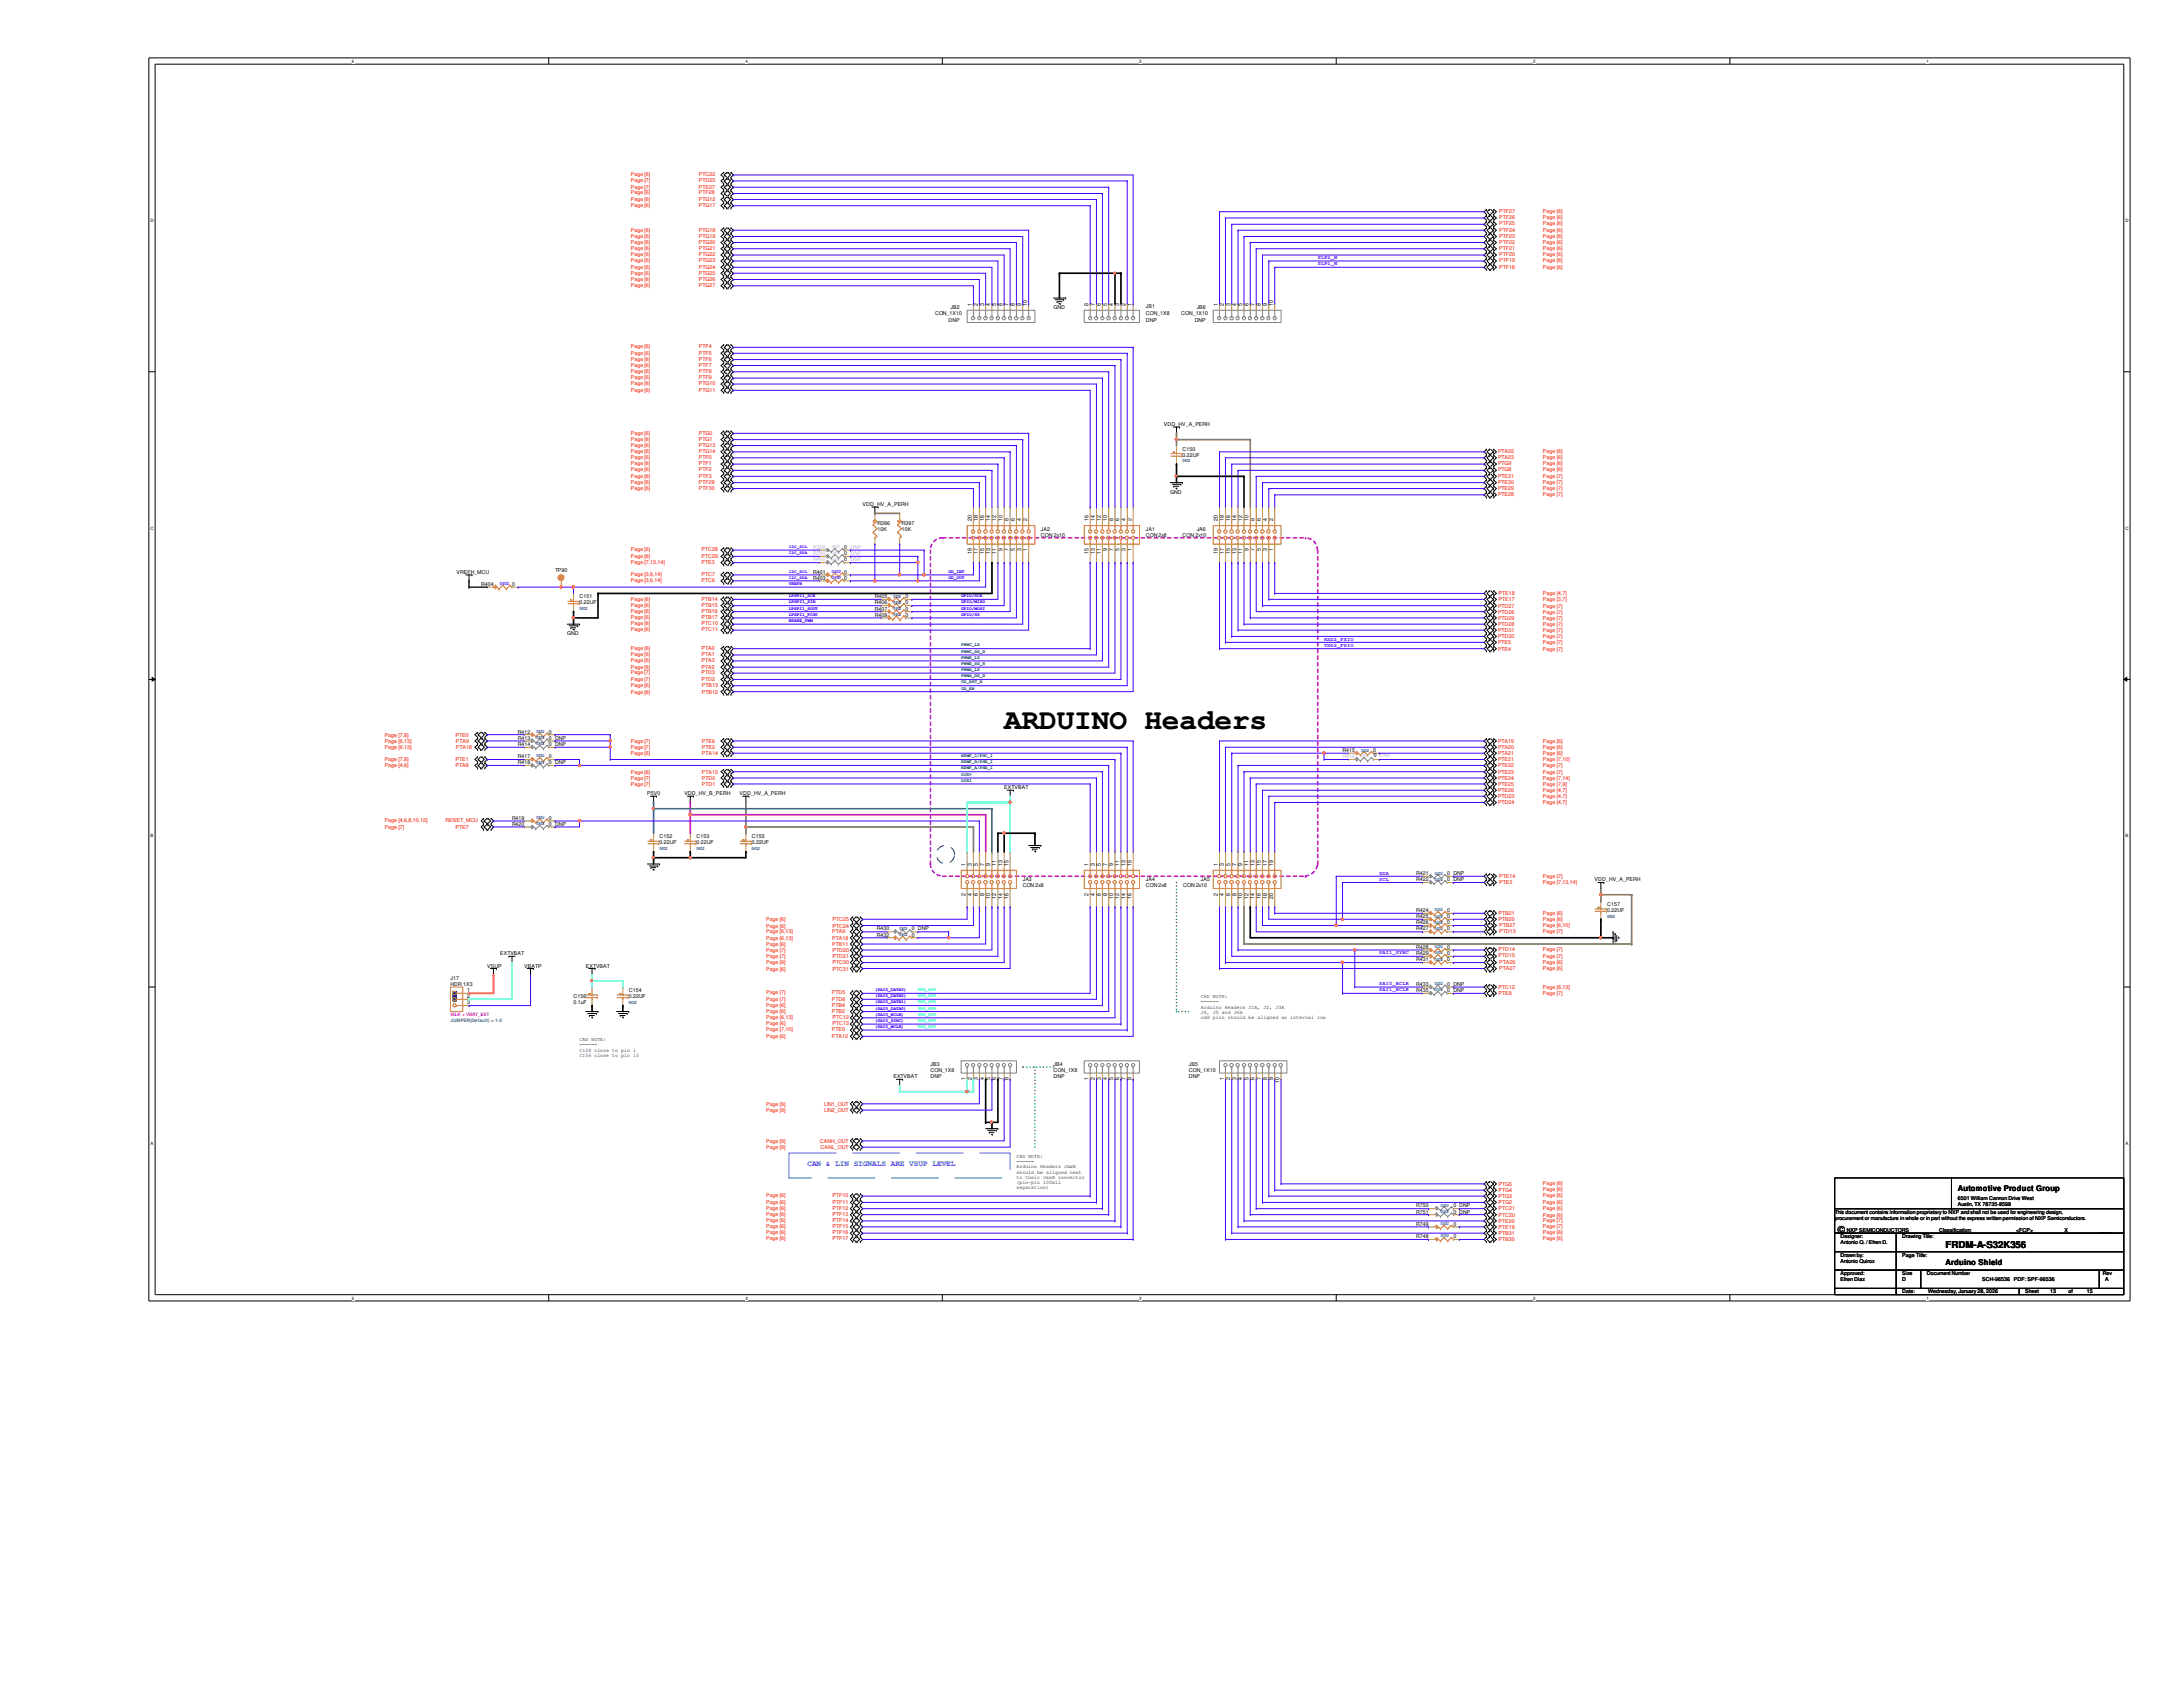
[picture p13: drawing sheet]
<svg xmlns="http://www.w3.org/2000/svg" width="279mm" height="216mm" viewBox="0 0 279 216" stroke-linecap="round" stroke-linejoin="round" font-family="sans-serif">
<defs><g id="words">
<text font-size="3.8" x="128.5" y="93.3">ARDUINO Headers</text>
<g font-size="1.2">
<text x="235.2" y="157.8">©</text>
<text x="249" y="159.8">FRDM-A-S32K356</text>
</g>
<text font-size="1" fill="#0080ff" x="103.3" y="149.2">CAN &amp; LIN SIGNALS ARE VSUP LEVEL</text>
<g font-size="1">
<text x="250.6" y="152.5">Automotive Product Group</text>
<text x="249" y="161.9">Arduino Shield</text>
</g>
<g font-size=".7" fill="#f00">
<text x="80.7" y="22.6">Page [6]</text>
<text x="80.7" y="23.3">Page [7]</text>
<text x="89.5" y="22.6">PTC22</text>
<text x="89.5" y="23.3">PTD25</text>
<text x="80.7" y="29.6">Page [6]</text>
<text x="80.7" y="24.1">Page [7]</text>
<text x="80.7" y="24.9">Page [6]</text>
<text x="80.7" y="25.7">Page [6]</text>
<text x="80.7" y="26.5">Page [6]</text>
<text x="89.5" y="29.6">PTG18</text>
<text x="89.5" y="24.1">PTE27</text>
<text x="89.5" y="24.9">PTF28</text>
<text x="89.5" y="25.7">PTG12</text>
<text x="89.5" y="26.5">PTG17</text>
<text x="191.9" y="27.3">PTF27</text>
<text x="191.9" y="28.1">PTF26</text>
<text x="191.9" y="28.8">PTF25</text>
<text x="191.9" y="29.6">PTF24</text>
<text x="197.5" y="27.3">Page [6]</text>
<text x="197.5" y="28.1">Page [6]</text>
<text x="197.5" y="28.8">Page [6]</text>
<text x="197.5" y="29.6">Page [6]</text>
<text x="80.7" y="30.4">Page [6]</text>
<text x="80.7" y="31.2">Page [6]</text>
<text x="80.7" y="32">Page [6]</text>
<text x="80.7" y="32.8">Page [6]</text>
<text x="80.7" y="33.6">Page [6]</text>
<text x="80.7" y="34.4">Page [6]</text>
<text x="80.7" y="35.1">Page [6]</text>
<text x="80.7" y="35.9">Page [6]</text>
<text x="89.5" y="30.4">PTG19</text>
<text x="89.5" y="31.2">PTG20</text>
<text x="89.5" y="32">PTG21</text>
<text x="89.5" y="32.8">PTG22</text>
<text x="89.5" y="33.6">PTG23</text>
<text x="89.5" y="34.4">PTG24</text>
<text x="89.5" y="35.1">PTG25</text>
<text x="89.5" y="35.9">PTG26</text>
<text x="191.9" y="30.4">PTF23</text>
<text x="191.9" y="31.2">PTF22</text>
<text x="191.9" y="32">PTF21</text>
<text x="191.9" y="32.8">PTF20</text>
<text x="191.9" y="33.6">PTF19</text>
<text x="191.9" y="34.4">PTF18</text>
<text x="197.5" y="30.4">Page [6]</text>
<text x="197.5" y="31.2">Page [6]</text>
<text x="197.5" y="32">Page [6]</text>
<text x="197.5" y="32.8">Page [6]</text>
<text x="197.5" y="33.6">Page [6]</text>
<text x="197.5" y="34.4">Page [6]</text>
<text x="80.7" y="36.7">Page [6]</text>
<text x="89.5" y="36.7">PTG27</text>
<text x="80.7" y="44.6">Page [6]</text>
<text x="80.7" y="45.4">Page [6]</text>
<text x="80.7" y="46.2">Page [6]</text>
<text x="80.7" y="46.9">Page [6]</text>
<text x="80.7" y="47.8">Page [6]</text>
<text x="89.5" y="44.6">PTF4</text>
<text x="89.5" y="45.4">PTF5</text>
<text x="89.5" y="46.2">PTF6</text>
<text x="89.5" y="46.9">PTF7</text>
<text x="89.5" y="47.8">PTF8</text>
<text x="80.7" y="48.5">Page [6]</text>
<text x="80.7" y="49.3">Page [6]</text>
<text x="80.7" y="50.1">Page [6]</text>
<text x="89.5" y="48.5">PTF9</text>
<text x="89.5" y="49.3">PTG10</text>
<text x="89.5" y="50.1">PTG11</text>
<text x="80.7" y="55.6">Page [6]</text>
<text x="80.7" y="56.4">Page [6]</text>
<text x="80.7" y="57.2">Page [6]</text>
<text x="80.7" y="58">Page [6]</text>
<text x="80.7" y="58.8">Page [6]</text>
<text x="80.7" y="59.6">Page [6]</text>
<text x="89.5" y="55.6">PTG0</text>
<text x="89.5" y="56.4">PTG1</text>
<text x="89.5" y="57.2">PTG13</text>
<text x="89.5" y="58">PTG14</text>
<text x="89.5" y="58.8">PTF0</text>
<text x="89.5" y="59.6">PTF1</text>
<text x="191.7" y="58">PTA22</text>
<text x="191.7" y="58.8">PTA23</text>
<text x="191.7" y="59.6">PTG9</text>
<text x="197.5" y="58">Page [6]</text>
<text x="197.5" y="58.8">Page [6]</text>
<text x="197.5" y="59.6">Page [6]</text>
<text x="80.7" y="60.3">Page [6]</text>
<text x="80.7" y="61.1">Page [6]</text>
<text x="80.7" y="61.9">Page [6]</text>
<text x="80.7" y="62.7">Page [6]</text>
<text x="89.5" y="60.3">PTF2</text>
<text x="89.5" y="61.1">PTF3</text>
<text x="89.5" y="61.9">PTF29</text>
<text x="89.5" y="62.7">PTF30</text>
<text x="191.7" y="60.3">PTG8</text>
<text x="191.7" y="61.1">PTE31</text>
<text x="191.7" y="61.9">PTE30</text>
<text x="191.7" y="62.7">PTE29</text>
<text x="191.7" y="63.5">PTE28</text>
<text x="197.5" y="61.1">Page [7]</text>
<text x="197.5" y="61.9">Page [7]</text>
<text x="197.5" y="62.7">Page [7]</text>
<text x="197.5" y="63.5">Page [7]</text>
<text x="197.5" y="60.3">Page [6]</text>
<text x="80.7" y="70.6">Page [6]</text>
<text x="80.7" y="71.4">Page [6]</text>
<text x="89.8" y="70.6">PTC28</text>
<text x="89.8" y="71.4">PTC29</text>
<text x="80.7" y="72.1">Page [7,13,14]</text>
<text x="80.7" y="73.7">Page [3,6,14]</text>
<text x="80.7" y="74.5">Page [3,6,14]</text>
<text x="80.7" y="76.9">Page [6]</text>
<text x="80.7" y="77.7">Page [6]</text>
<text x="89.8" y="72.1">PTE3</text>
<text x="89.8" y="73.7">PTC7</text>
<text x="89.8" y="74.5">PTC6</text>
<text x="89.8" y="76.9">PTB14</text>
<text x="89.8" y="77.7">PTB15</text>
<text x="191.7" y="77.8">PTD27</text>
<text x="191.8" y="76.2">PTE18</text>
<text x="191.8" y="77">PTE17</text>
<text x="197.5" y="77.8">Page [7]</text>
<text x="197.5" y="76.2">Page [4,7]</text>
<text x="197.5" y="77">Page [3,7]</text>
<text x="80.7" y="78.4">Page [6]</text>
<text x="80.7" y="79.2">Page [6]</text>
<text x="80.7" y="80">Page [6]</text>
<text x="80.7" y="80.8">Page [6]</text>
<text x="80.7" y="83.2">Page [6]</text>
<text x="80.7" y="83.9">Page [6]</text>
<text x="89.8" y="78.4">PTB16</text>
<text x="89.8" y="79.2">PTB17</text>
<text x="89.8" y="80">PTC10</text>
<text x="89.8" y="80.8">PTC11</text>
<text x="89.8" y="83.2">PTA0</text>
<text x="89.8" y="83.9">PTA1</text>
<text x="191.7" y="78.5">PTD26</text>
<text x="191.7" y="79.3">PTD29</text>
<text x="191.7" y="80.1">PTD28</text>
<text x="191.7" y="80.9">PTD31</text>
<text x="191.7" y="81.7">PTD30</text>
<text x="191.7" y="82.5">PTE5</text>
<text x="191.7" y="83.3">PTE4</text>
<text x="197.5" y="78.5">Page [7]</text>
<text x="197.5" y="79.3">Page [7]</text>
<text x="197.5" y="80.1">Page [7]</text>
<text x="197.5" y="80.9">Page [7]</text>
<text x="197.5" y="81.7">Page [7]</text>
<text x="197.5" y="82.5">Page [7]</text>
<text x="197.5" y="83.3">Page [7]</text>
<text x="80.7" y="84.8">Page [6]</text>
<text x="80.7" y="85.6">Page [6]</text>
<text x="80.7" y="86.3">Page [7]</text>
<text x="80.7" y="87.1">Page [7]</text>
<text x="80.7" y="87.9">Page [6]</text>
<text x="80.7" y="88.8">Page [6]</text>
<text x="89.8" y="84.8">PTA3</text>
<text x="89.8" y="85.6">PTA2</text>
<text x="89.8" y="86.3">PTD3</text>
<text x="89.8" y="87.1">PTD2</text>
<text x="89.8" y="87.9">PTB13</text>
<text x="89.8" y="88.8">PTB12</text>
<text x="49.2" y="95.1">Page [6,13]</text>
<text x="49.2" y="95.8">Page [6,13]</text>
<text x="49.2" y="94.3">Page [7,8]</text>
<text x="58.3" y="94.3">PTE0</text>
<text x="58.3" y="95.1">PTA9</text>
<text x="58.3" y="95.8">PTA18</text>
<text x="80.7" y="95.1">Page [7]</text>
<text x="80.7" y="95.8">Page [7]</text>
<text x="89.8" y="95.1">PTE6</text>
<text x="89.8" y="95.8">PTE2</text>
<text x="191.7" y="95.1">PTA19</text>
<text x="191.7" y="95.8">PTA20</text>
<text x="197.5" y="95.1">Page [6]</text>
<text x="197.5" y="95.8">Page [6]</text>
<text x="49.2" y="97.5">Page [7,8]</text>
<text x="49.2" y="98.2">Page [4,6]</text>
<text x="58.3" y="97.5">PTE1</text>
<text x="58.3" y="98.2">PTA8</text>
<text x="80.7" y="96.6">Page [6]</text>
<text x="80.7" y="99">Page [6]</text>
<text x="80.7" y="99.8">Page [7]</text>
<text x="80.7" y="100.6">Page [7]</text>
<text x="89.8" y="96.6">PTA14</text>
<text x="89.8" y="99">PTA13</text>
<text x="89.8" y="99.8">PTD0</text>
<text x="89.8" y="100.6">PTD1</text>
<text x="191.7" y="96.6">PTA21</text>
<text x="191.7" y="97.5">PTE21</text>
<text x="191.7" y="98.2">PTE22</text>
<text x="191.7" y="99">PTE23</text>
<text x="191.7" y="99.8">PTE24</text>
<text x="191.7" y="100.6">PTE25</text>
<text x="191.7" y="101.4">PTE26</text>
<text x="197.5" y="96.6">Page [6]</text>
<text x="197.5" y="97.5">Page [7,10]</text>
<text x="197.5" y="98.2">Page [7]</text>
<text x="197.5" y="99">Page [7]</text>
<text x="197.5" y="99.8">Page [7,14]</text>
<text x="197.5" y="100.6">Page [7,9]</text>
<text x="197.5" y="101.4">Page [4,7]</text>
<text x="49.2" y="105.2">Page [4,6,8,10,12]</text>
<text x="49.2" y="106.1">Page [7]</text>
<text x="57" y="105.2">RESET_MCU</text>
<text x="58.3" y="106.1">PTE7</text>
<text x="191.7" y="102.1">PTD23</text>
<text x="191.7" y="103">PTD24</text>
<text x="197.5" y="102.1">Page [4,7]</text>
<text x="197.5" y="103">Page [4,7]</text>
<text x="191.9" y="112.3">PTE14</text>
<text x="191.9" y="113.1">PTE3</text>
<text x="197.5" y="112.3">Page [7]</text>
<text x="197.5" y="113.1">Page [7,13,14]</text>
<text x="98" y="119.5">Page [6,13]</text>
<text x="98" y="117.9">Page [6]</text>
<text x="98" y="118.7">Page [6]</text>
<text x="106.5" y="119.5">PTA9</text>
<text x="106.6" y="117.9">PTC25</text>
<text x="106.6" y="118.7">PTC24</text>
<text x="191.8" y="117.1">PTB21</text>
<text x="191.8" y="117.8">PTB20</text>
<text x="191.9" y="118.6">PTB27</text>
<text x="191.9" y="119.5">PTD13</text>
<text x="197.5" y="118.6">Page [6,10]</text>
<text x="197.5" y="119.5">Page [7]</text>
<text x="197.5" y="117.1">Page [6]</text>
<text x="197.5" y="117.8">Page [6]</text>
<text x="98" y="121.1">Page [6]</text>
<text x="98" y="120.3">Page [6,13]</text>
<text x="98" y="121.8">Page [7]</text>
<text x="98" y="122.6">Page [7]</text>
<text x="98" y="123.4">Page [6]</text>
<text x="98" y="124.2">Page [6]</text>
<text x="106.5" y="121.1">PTB11</text>
<text x="106.5" y="120.3">PTA18</text>
<text x="106.6" y="121.8">PTD20</text>
<text x="106.6" y="122.6">PTD21</text>
<text x="106.6" y="123.4">PTC30</text>
<text x="106.6" y="124.2">PTC31</text>
<text x="191.8" y="121.7">PTD14</text>
<text x="191.8" y="122.5">PTD15</text>
<text x="191.9" y="123.3">PTA26</text>
<text x="191.9" y="124.1">PTA27</text>
<text x="197.5" y="123.3">Page [6]</text>
<text x="197.5" y="124.1">Page [6]</text>
<text x="197.5" y="121.7">Page [7]</text>
<text x="197.5" y="122.6">Page [7]</text>
<text x="98" y="127.3">Page [7]</text>
<text x="98" y="128.1">Page [7]</text>
<text x="98" y="128.9">Page [6]</text>
<text x="98" y="129.6">Page [6]</text>
<text x="98" y="132">Page [7,10]</text>
<text x="98" y="130.4">Page [6,13]</text>
<text x="98" y="131.2">Page [6]</text>
<text x="106.5" y="127.3">PTD5</text>
<text x="106.5" y="128.1">PTD6</text>
<text x="106.5" y="128.9">PTB4</text>
<text x="106.5" y="129.6">PTB2</text>
<text x="106.5" y="132">PTE9</text>
<text x="106.6" y="130.4">PTC12</text>
<text x="106.6" y="131.2">PTC13</text>
<text x="191.8" y="126.6">PTC12</text>
<text x="191.8" y="127.3">PTE8</text>
<text x="197.5" y="126.6">Page [6,13]</text>
<text x="197.5" y="127.3">Page [7]</text>
<text x="98" y="132.8">Page [6]</text>
<text x="106.5" y="132.8">PTA12</text>
<text x="98" y="141.5">Page [9]</text>
<text x="98" y="142.3">Page [9]</text>
<text x="105.5" y="141.5">LIN1_OUT</text>
<text x="105.5" y="142.3">LIN2_OUT</text>
<text x="98" y="146.3">Page [9]</text>
<text x="98" y="147">Page [9]</text>
<text x="104.9" y="146.3">CANH_OUT</text>
<text x="105" y="147">CANL_OUT</text>
<text x="98" y="153.2">Page [6]</text>
<text x="98" y="154.1">Page [6]</text>
<text x="98" y="154.8">Page [6]</text>
<text x="98" y="155.6">Page [6]</text>
<text x="106.6" y="153.2">PTF10</text>
<text x="106.6" y="154.1">PTF11</text>
<text x="106.6" y="154.8">PTF12</text>
<text x="106.6" y="155.6">PTF13</text>
<text x="191.8" y="151.8">PTG5</text>
<text x="191.8" y="152.6">PTG4</text>
<text x="191.8" y="153.3">PTG3</text>
<text x="191.8" y="154.1">PTG2</text>
<text x="191.8" y="154.9">PTC21</text>
<text x="191.8" y="155.7">PTC20</text>
<text x="197.5" y="151.7">Page [6]</text>
<text x="197.5" y="152.5">Page [6]</text>
<text x="197.5" y="153.2">Page [6]</text>
<text x="197.5" y="154.1">Page [6]</text>
<text x="197.5" y="154.9">Page [6]</text>
<text x="197.5" y="155.7">Page [6]</text>
<text x="98" y="156.4">Page [6]</text>
<text x="98" y="157.2">Page [6]</text>
<text x="98" y="158">Page [6]</text>
<text x="98" y="158.7">Page [6]</text>
<text x="106.6" y="156.4">PTF14</text>
<text x="106.6" y="157.2">PTF15</text>
<text x="106.6" y="158">PTF16</text>
<text x="106.6" y="158.7">PTF17</text>
<text x="191.8" y="156.5">PTE20</text>
<text x="191.8" y="157.3">PTE19</text>
<text x="191.8" y="158.1">PTB31</text>
<text x="191.8" y="158.8">PTB30</text>
<text x="197.5" y="156.4">Page [7]</text>
<text x="197.5" y="157.2">Page [7]</text>
<text x="197.5" y="158">Page [6]</text>
<text x="197.5" y="158.7">Page [6]</text>
</g>
<g font-size=".7" fill="#8000ff">
<text x="168.7" y="33.2">SLP2_N</text>
<text x="168.7" y="34">SLP1_N</text>
<text x="169.5" y="82">RXD2_FXIO</text>
<text x="169.5" y="82.8">TXD2_FXIO</text>
<text x="176.5" y="112.7">SCL</text>
<text x="176.5" y="111.9">SDA</text>
<text x="176.5" y="122.1">SAI1_SYNC</text>
<text x="176.5" y="126.9">SAI1_BCLK</text>
<text x="176.5" y="126.1">SAI0_BCLK</text>
</g>
<g font-size=".7">
<text x="119.7" y="40.3">CON_1X10</text>
<text x="121.4" y="41.1">DNP</text>
<text x="121.7" y="39.5">JB2</text>
<text x="124.4" y="39.2" transform="rotate(-90 124.4 39.2)">1</text>
<text x="125.1" y="39.2" transform="rotate(-90 125.1 39.2)">2</text>
<text x="125.9" y="39.2" transform="rotate(-90 125.9 39.2)">3</text>
<text x="126.7" y="39.2" transform="rotate(-90 126.7 39.2)">4</text>
<text x="127.5" y="39.2" transform="rotate(-90 127.5 39.2)">5</text>
<text x="128.3" y="39.2" transform="rotate(-90 128.3 39.2)">6</text>
<text x="129.1" y="39.2" transform="rotate(-90 129.1 39.2)">7</text>
<text x="129.9" y="39.2" transform="rotate(-90 129.9 39.2)">8</text>
<text x="130.7" y="39.2" transform="rotate(-90 130.7 39.2)">9</text>
<text x="131.4" y="39.2" transform="rotate(-90 131.4 39.2)">10</text>
<text x="134.8" y="39.5">GND</text>
<text x="139.3" y="39.2" transform="rotate(-90 139.3 39.2)">8</text>
<text x="140.1" y="39.2" transform="rotate(-90 140.1 39.2)">7</text>
<text x="140.9" y="39.2" transform="rotate(-90 140.9 39.2)">6</text>
<text x="141.7" y="39.2" transform="rotate(-90 141.7 39.2)">5</text>
<text x="142.5" y="39.2" transform="rotate(-90 142.5 39.2)">4</text>
<text x="143.3" y="39.2" transform="rotate(-90 143.3 39.2)">3</text>
<text x="144.1" y="39.2" transform="rotate(-90 144.1 39.2)">2</text>
<text x="144.8" y="39.2" transform="rotate(-90 144.8 39.2)">1</text>
<text x="146.6" y="39.4">JB1</text>
<text x="146.6" y="40.3">CON_1X8</text>
<text x="146.6" y="41.1">DNP</text>
<text x="151.2" y="40.3">CON_1X10</text>
<text x="152.9" y="41.1">DNP</text>
<text x="153.2" y="39.5">JB6</text>
<text x="155.9" y="39.2" transform="rotate(-90 155.9 39.2)">1</text>
<text x="156.6" y="39.2" transform="rotate(-90 156.6 39.2)">2</text>
<text x="157.4" y="39.2" transform="rotate(-90 157.4 39.2)">3</text>
<text x="158.2" y="39.2" transform="rotate(-90 158.2 39.2)">4</text>
<text x="159" y="39.2" transform="rotate(-90 159 39.2)">5</text>
<text x="159.8" y="39.2" transform="rotate(-90 159.8 39.2)">6</text>
<text x="160.6" y="39.2" transform="rotate(-90 160.6 39.2)">7</text>
<text x="161.4" y="39.2" transform="rotate(-90 161.4 39.2)">8</text>
<text x="162.2" y="39.2" transform="rotate(-90 162.2 39.2)">9</text>
<text x="162.9" y="39.2" transform="rotate(-90 162.9 39.2)">10</text>
<text x="149" y="54.5">VDD_HV_A_PERH</text>
<text x="151.3" y="57.7">C150</text>
<text x="151.3" y="58.5">0.22UF</text>
<text x="110.4" y="64.8">VDD_HV_A_PERH</text>
<text x="149.8" y="63.2">GND</text>
<text x="108" y="71">0 DNP</text>
<text x="108" y="71.8">0 DNP</text>
<text x="108" y="70.3">0 DNP</text>
<text x="112.3" y="67.2">R396</text>
<text x="112.3" y="68">10K</text>
<text x="115.4" y="67.2">R397</text>
<text x="115.4" y="68">10K</text>
<text x="124.4" y="71" transform="rotate(-90 124.4 71)">19</text>
<text x="124.4" y="66.7" transform="rotate(-90 124.4 66.7)">20</text>
<text x="125.1" y="71" transform="rotate(-90 125.1 71)">17</text>
<text x="125.1" y="66.7" transform="rotate(-90 125.1 66.7)">18</text>
<text x="125.9" y="71" transform="rotate(-90 125.9 71)">15</text>
<text x="125.9" y="66.7" transform="rotate(-90 125.9 66.7)">16</text>
<text x="126.7" y="71" transform="rotate(-90 126.7 71)">13</text>
<text x="126.7" y="66.7" transform="rotate(-90 126.7 66.7)">14</text>
<text x="127.5" y="71" transform="rotate(-90 127.5 71)">11</text>
<text x="127.5" y="66.7" transform="rotate(-90 127.5 66.7)">12</text>
<text x="128.3" y="70.6" transform="rotate(-90 128.3 70.6)">9</text>
<text x="128.3" y="66.7" transform="rotate(-90 128.3 66.7)">10</text>
<text x="129.1" y="70.6" transform="rotate(-90 129.1 70.6)">7</text>
<text x="129.1" y="66.7" transform="rotate(-90 129.1 66.7)">8</text>
<text x="129.9" y="70.6" transform="rotate(-90 129.9 70.6)">5</text>
<text x="129.9" y="66.7" transform="rotate(-90 129.9 66.7)">6</text>
<text x="130.7" y="70.6" transform="rotate(-90 130.7 70.6)">3</text>
<text x="130.7" y="66.7" transform="rotate(-90 130.7 66.7)">4</text>
<text x="131.4" y="70.6" transform="rotate(-90 131.4 70.6)">1</text>
<text x="131.4" y="66.7" transform="rotate(-90 131.4 66.7)">2</text>
<text x="133.2" y="67.9">JA2</text>
<text x="133.2" y="68.7">CON 2x10</text>
<text x="139.3" y="71" transform="rotate(-90 139.3 71)">15</text>
<text x="139.3" y="66.7" transform="rotate(-90 139.3 66.7)">16</text>
<text x="140.1" y="71" transform="rotate(-90 140.1 71)">13</text>
<text x="140.1" y="66.7" transform="rotate(-90 140.1 66.7)">14</text>
<text x="140.9" y="71" transform="rotate(-90 140.9 71)">11</text>
<text x="140.9" y="66.7" transform="rotate(-90 140.9 66.7)">12</text>
<text x="141.7" y="70.6" transform="rotate(-90 141.7 70.6)">9</text>
<text x="141.7" y="66.7" transform="rotate(-90 141.7 66.7)">10</text>
<text x="142.5" y="70.6" transform="rotate(-90 142.5 70.6)">7</text>
<text x="142.5" y="66.7" transform="rotate(-90 142.5 66.7)">8</text>
<text x="143.3" y="70.6" transform="rotate(-90 143.3 70.6)">5</text>
<text x="143.3" y="66.7" transform="rotate(-90 143.3 66.7)">6</text>
<text x="144.1" y="70.6" transform="rotate(-90 144.1 70.6)">3</text>
<text x="144.1" y="66.7" transform="rotate(-90 144.1 66.7)">4</text>
<text x="144.8" y="70.6" transform="rotate(-90 144.8 70.6)">1</text>
<text x="144.8" y="66.7" transform="rotate(-90 144.8 66.7)">2</text>
<text x="146.6" y="67.9">JA1</text>
<text x="146.6" y="68.7">CON 2x8</text>
<text x="151.3" y="68.7">CON 2x10</text>
<text x="153.2" y="67.9">JA6</text>
<text x="155.9" y="71" transform="rotate(-90 155.9 71)">19</text>
<text x="155.9" y="66.7" transform="rotate(-90 155.9 66.7)">20</text>
<text x="156.6" y="71" transform="rotate(-90 156.6 71)">17</text>
<text x="156.6" y="66.7" transform="rotate(-90 156.6 66.7)">18</text>
<text x="157.4" y="71" transform="rotate(-90 157.4 71)">15</text>
<text x="157.4" y="66.7" transform="rotate(-90 157.4 66.7)">16</text>
<text x="158.2" y="71" transform="rotate(-90 158.2 71)">13</text>
<text x="158.2" y="66.7" transform="rotate(-90 158.2 66.7)">14</text>
<text x="159" y="71" transform="rotate(-90 159 71)">11</text>
<text x="159" y="66.7" transform="rotate(-90 159 66.7)">12</text>
<text x="159.8" y="70.6" transform="rotate(-90 159.8 70.6)">9</text>
<text x="159.8" y="66.7" transform="rotate(-90 159.8 66.7)">10</text>
<text x="160.6" y="70.6" transform="rotate(-90 160.6 70.6)">7</text>
<text x="160.6" y="66.7" transform="rotate(-90 160.6 66.7)">8</text>
<text x="161.4" y="70.6" transform="rotate(-90 161.4 70.6)">5</text>
<text x="161.4" y="66.7" transform="rotate(-90 161.4 66.7)">6</text>
<text x="162.2" y="70.6" transform="rotate(-90 162.2 70.6)">3</text>
<text x="162.2" y="66.7" transform="rotate(-90 162.2 66.7)">4</text>
<text x="162.9" y="70.6" transform="rotate(-90 162.9 70.6)">1</text>
<text x="162.9" y="66.7" transform="rotate(-90 162.9 66.7)">2</text>
<text x="58.4" y="73.4">VREFH_MCU</text>
<text x="61.6" y="75">R404</text>
<text x="65.5" y="75">0</text>
<text x="71" y="73.2">TP90</text>
<text x="74.2" y="76.6">C151</text>
<text x="74.2" y="77.3">0.22UF</text>
<text x="104.1" y="73.4">R401</text>
<text x="104.1" y="74.2">R403</text>
<text x="108" y="73.4">0</text>
<text x="108" y="74.2">0</text>
<text x="112" y="76.6">R405</text>
<text x="112" y="77.3">R406</text>
<text x="115.9" y="76.6">0</text>
<text x="115.9" y="77.3">0</text>
<text x="72.6" y="81.3">GND</text>
<text x="112" y="78.9">R409</text>
<text x="112" y="78.1">R407</text>
<text x="115.9" y="78.9">0</text>
<text x="115.9" y="78.1">0</text>
<text x="66.3" y="93.9">R412</text>
<text x="66.3" y="94.7">R413</text>
<text x="66.3" y="95.5">R414</text>
<text x="70.2" y="93.9">0</text>
<text x="70.2" y="94.7">0 DNP</text>
<text x="70.2" y="95.5">0 DNP</text>
<text x="66.3" y="97">R417</text>
<text x="66.3" y="97.8">R418</text>
<text x="70.2" y="97">0</text>
<text x="70.2" y="97.8">0 DNP</text>
<text x="82.8" y="101.8">P5V0</text>
<text x="87.6" y="101.8">VDD_HV_B_PERH</text>
<text x="94.7" y="101.8">VDD_HV_A_PERH</text>
<text x="128.5" y="101">EXTVBAT</text>
<text x="171.8" y="96.3">R415</text>
<text x="175.8" y="96.3">0</text>
<text x="175.9" y="96.9">0 DNP</text>
<text x="65.5" y="104.9">R419</text>
<text x="65.5" y="105.7">R420</text>
<text x="70.2" y="104.9">0</text>
<text x="70.2" y="105.7">0 DNP</text>
<text x="84.4" y="107.3">C152</text>
<text x="89.2" y="107.3">C153</text>
<text x="96.2" y="107.3">C155</text>
<text x="84.4" y="108.1">0.22UF</text>
<text x="89.2" y="108.1">0.22UF</text>
<text x="96.2" y="108.1">0.22UF</text>
<text x="123.6" y="110.8" transform="rotate(-90 123.6 110.8)">1</text>
<text x="124.4" y="110.8" transform="rotate(-90 124.4 110.8)">3</text>
<text x="125.1" y="110.8" transform="rotate(-90 125.1 110.8)">5</text>
<text x="125.9" y="110.8" transform="rotate(-90 125.9 110.8)">7</text>
<text x="126.7" y="110.8" transform="rotate(-90 126.7 110.8)">9</text>
<text x="127.5" y="110.8" transform="rotate(-90 127.5 110.8)">11</text>
<text x="128.3" y="110.8" transform="rotate(-90 128.3 110.8)">13</text>
<text x="129.1" y="110.8" transform="rotate(-90 129.1 110.8)">15</text>
<text x="130.9" y="112.8">JA3</text>
<text x="130.9" y="113.6">CON 2x8</text>
<text x="139.3" y="110.8" transform="rotate(-90 139.3 110.8)">1</text>
<text x="140.1" y="110.8" transform="rotate(-90 140.1 110.8)">3</text>
<text x="140.9" y="110.8" transform="rotate(-90 140.9 110.8)">5</text>
<text x="141.7" y="110.8" transform="rotate(-90 141.7 110.8)">7</text>
<text x="142.5" y="110.8" transform="rotate(-90 142.5 110.8)">9</text>
<text x="143.3" y="110.8" transform="rotate(-90 143.3 110.8)">11</text>
<text x="144.1" y="110.8" transform="rotate(-90 144.1 110.8)">13</text>
<text x="144.8" y="110.8" transform="rotate(-90 144.8 110.8)">15</text>
<text x="146.6" y="112.8">JA4</text>
<text x="146.6" y="113.6">CON 2x8</text>
<text x="151.4" y="113.6">CON 2x10</text>
<text x="153.7" y="112.8">JA5</text>
<text x="155.9" y="110.8" transform="rotate(-90 155.9 110.8)">1</text>
<text x="156.6" y="110.8" transform="rotate(-90 156.6 110.8)">3</text>
<text x="157.4" y="110.8" transform="rotate(-90 157.4 110.8)">5</text>
<text x="158.2" y="110.8" transform="rotate(-90 158.2 110.8)">7</text>
<text x="159" y="110.8" transform="rotate(-90 159 110.8)">9</text>
<text x="159.8" y="110.8" transform="rotate(-90 159.8 110.8)">11</text>
<text x="160.6" y="110.8" transform="rotate(-90 160.6 110.8)">13</text>
<text x="161.4" y="110.8" transform="rotate(-90 161.4 110.8)">15</text>
<text x="162.2" y="110.8" transform="rotate(-90 162.2 110.8)">17</text>
<text x="162.9" y="110.8" transform="rotate(-90 162.9 110.8)">19</text>
<text x="181.3" y="112.8">R422</text>
<text x="181.3" y="112">R421</text>
<text x="185.2" y="112.8">0 DNP</text>
<text x="185.2" y="112">0 DNP</text>
<text x="204.1" y="112.8">VDD_HV_A_PERH</text>
<text x="112.2" y="119.9">R432</text>
<text x="112.2" y="119.1">R430</text>
<text x="116.7" y="119.9">0</text>
<text x="116.7" y="119.1">0 DNP</text>
<text x="123.6" y="114.6" transform="rotate(-90 123.6 114.6)">2</text>
<text x="124.4" y="114.6" transform="rotate(-90 124.4 114.6)">4</text>
<text x="125.1" y="114.6" transform="rotate(-90 125.1 114.6)">6</text>
<text x="125.9" y="114.6" transform="rotate(-90 125.9 114.6)">8</text>
<text x="126.7" y="115" transform="rotate(-90 126.7 115)">10</text>
<text x="127.5" y="115" transform="rotate(-90 127.5 115)">12</text>
<text x="128.3" y="115" transform="rotate(-90 128.3 115)">14</text>
<text x="129.1" y="115" transform="rotate(-90 129.1 115)">16</text>
<text x="139.3" y="114.6" transform="rotate(-90 139.3 114.6)">2</text>
<text x="140.1" y="114.6" transform="rotate(-90 140.1 114.6)">4</text>
<text x="140.9" y="114.6" transform="rotate(-90 140.9 114.6)">6</text>
<text x="141.7" y="114.6" transform="rotate(-90 141.7 114.6)">8</text>
<text x="142.5" y="115" transform="rotate(-90 142.5 115)">10</text>
<text x="143.3" y="115" transform="rotate(-90 143.3 115)">12</text>
<text x="144.1" y="115" transform="rotate(-90 144.1 115)">14</text>
<text x="144.8" y="115" transform="rotate(-90 144.8 115)">16</text>
<text x="155.9" y="114.6" transform="rotate(-90 155.9 114.6)">2</text>
<text x="156.6" y="114.6" transform="rotate(-90 156.6 114.6)">4</text>
<text x="157.4" y="114.6" transform="rotate(-90 157.4 114.6)">6</text>
<text x="158.2" y="114.6" transform="rotate(-90 158.2 114.6)">8</text>
<text x="159" y="115" transform="rotate(-90 159 115)">10</text>
<text x="159.8" y="115" transform="rotate(-90 159.8 115)">12</text>
<text x="160.6" y="115" transform="rotate(-90 160.6 115)">14</text>
<text x="161.4" y="115" transform="rotate(-90 161.4 115)">16</text>
<text x="162.2" y="115" transform="rotate(-90 162.2 115)">18</text>
<text x="162.9" y="115" transform="rotate(-90 162.9 115)">20</text>
<text x="181.3" y="119.1">R427</text>
<text x="181.3" y="116.7">R424</text>
<text x="181.3" y="117.5">R425</text>
<text x="181.3" y="118.3">R426</text>
<text x="185.2" y="119.1">0</text>
<text x="185.2" y="116.7">0</text>
<text x="185.2" y="117.5">0</text>
<text x="185.2" y="118.3">0</text>
<text x="205.7" y="116">C157</text>
<text x="205.7" y="116.7">0.22UF</text>
<text x="57.7" y="125.4">J17</text>
<text x="62.4" y="123.8">VSUP</text>
<text x="64" y="122.2">EXTVBAT</text>
<text x="67.1" y="123.8">VBATP</text>
<text x="75" y="123.8">EXTVBAT</text>
<text x="181.3" y="122.2">R429</text>
<text x="181.3" y="123">R431</text>
<text x="181.3" y="121.5">R428</text>
<text x="185.2" y="122.2">0</text>
<text x="185.2" y="123">0</text>
<text x="185.2" y="121.5">0</text>
<text x="57.7" y="126.2">HDR 1X3</text>
<text x="59.8" y="126.9">1</text>
<text x="59.8" y="127.7">2</text>
<text x="59.8" y="128.5">3</text>
<text x="73.4" y="127.8">C156</text>
<text x="73.4" y="128.5">0.1uF</text>
<text x="80.5" y="127">C154</text>
<text x="80.5" y="127.8">0.22UF</text>
<text x="181.3" y="127">R435</text>
<text x="181.3" y="126.2">R433</text>
<text x="185.2" y="127">0 DNP</text>
<text x="185.2" y="126.2">0 DNP</text>
<text x="114.3" y="138">EXTVBAT</text>
<text x="119.1" y="136.4">JB3</text>
<text x="119.1" y="137.2">CON_1X8</text>
<text x="119.1" y="138">DNP</text>
<text x="134.8" y="136.4">JB4</text>
<text x="134.8" y="137.2">CON_1X8</text>
<text x="134.8" y="138">DNP</text>
<text x="152.1" y="136.4">JB5</text>
<text x="152.1" y="137.2">CON_1X10</text>
<text x="152.1" y="138">DNP</text>
<text x="123.6" y="138.3" transform="rotate(-90 123.6 138.3)">1</text>
<text x="124.4" y="138.3" transform="rotate(-90 124.4 138.3)">2</text>
<text x="125.1" y="138.3" transform="rotate(-90 125.1 138.3)">3</text>
<text x="125.9" y="138.3" transform="rotate(-90 125.9 138.3)">4</text>
<text x="126.7" y="138.3" transform="rotate(-90 126.7 138.3)">5</text>
<text x="127.5" y="138.3" transform="rotate(-90 127.5 138.3)">6</text>
<text x="128.3" y="138.3" transform="rotate(-90 128.3 138.3)">7</text>
<text x="129.1" y="138.3" transform="rotate(-90 129.1 138.3)">8</text>
<text x="139.3" y="138.3" transform="rotate(-90 139.3 138.3)">1</text>
<text x="140.1" y="138.3" transform="rotate(-90 140.1 138.3)">2</text>
<text x="140.9" y="138.3" transform="rotate(-90 140.9 138.3)">3</text>
<text x="141.7" y="138.3" transform="rotate(-90 141.7 138.3)">4</text>
<text x="142.5" y="138.3" transform="rotate(-90 142.5 138.3)">5</text>
<text x="143.3" y="138.3" transform="rotate(-90 143.3 138.3)">6</text>
<text x="144.1" y="138.3" transform="rotate(-90 144.1 138.3)">7</text>
<text x="144.8" y="138.3" transform="rotate(-90 144.8 138.3)">8</text>
<text x="156.6" y="138.3" transform="rotate(-90 156.6 138.3)">1</text>
<text x="157.4" y="138.3" transform="rotate(-90 157.4 138.3)">2</text>
<text x="158.2" y="138.3" transform="rotate(-90 158.2 138.3)">3</text>
<text x="159" y="138.3" transform="rotate(-90 159 138.3)">4</text>
<text x="159.8" y="138.3" transform="rotate(-90 159.8 138.3)">5</text>
<text x="160.6" y="138.3" transform="rotate(-90 160.6 138.3)">6</text>
<text x="161.4" y="138.3" transform="rotate(-90 161.4 138.3)">7</text>
<text x="162.2" y="138.3" transform="rotate(-90 162.2 138.3)">8</text>
<text x="162.9" y="138.3" transform="rotate(-90 162.9 138.3)">9</text>
<text x="163.7" y="138.6" transform="rotate(-90 163.7 138.6)">10</text>
<text x="181.3" y="154.5">R750</text>
<text x="181.3" y="155.3">R751</text>
<text x="186" y="154.5">0 DNP</text>
<text x="186" y="155.3">0 DNP</text>
<text x="234.8" y="155.3">This document contains information proprietary to NXP and shall not be used for engineering design,</text>
<text x="250.6" y="153.6">6501 William Cannon Drive West</text>
<text x="250.6" y="154.3">Austin, TX 78735-8598</text>
<text x="181.3" y="156.9">R749</text>
<text x="181.3" y="158.5">R748</text>
<text x="186" y="156.9">0</text>
<text x="186" y="158.5">0</text>
<text x="234.8" y="156.1">procurement or manufacture in whole or in part without the express written permission of NXP Semiconductors.</text>
<text x="235.6" y="158.5">Designer:</text>
<text x="235.6" y="160.8">Drawn by:</text>
<text x="235.6" y="159.3">Antonio Q. / Efren D.</text>
<text x="235.6" y="161.6">Antonio Quiroz</text>
<text x="236.4" y="157.6">NXP SEMICONDUCTORS</text>
<text x="243.5" y="160.8">Page Title:</text>
<text x="243.5" y="158.5">Drawing Title:</text>
<text x="248.2" y="157.6">Classification:</text>
<text x="258.1" y="157.6">&lt;FCP&gt;</text>
<text x="264.2" y="157.6">X</text>
<text x="268.7" y="157.6">____</text>
<text x="235.6" y="163.2">Approved:</text>
<text x="235.6" y="164">Efren Diaz</text>
<text x="243.5" y="163.2">Size</text>
<text x="243.5" y="165.5">Date:</text>
<text x="243.5" y="164">D</text>
<text x="246.6" y="163.2">Document Number</text>
<text x="246.8" y="165.5">Wednesday, January 28, 2026</text>
<text x="253.7" y="164">SCH-96536</text>
<text x="257.8" y="164">PDF: SPF-96536</text>
<text x="259.2" y="165.5">Sheet</text>
<text x="262.4" y="165.5">13</text>
<text x="264.8" y="165.5">of</text>
<text x="267.1" y="165.5">15</text>
<text x="269.2" y="163.2">Rev</text>
<text x="269.5" y="164">A</text>
</g>
<g font-size=".7" fill="#c0c0c0">
<text x="104.1" y="71">R399</text>
<text x="104.1" y="71.8">R400</text>
<text x="104.1" y="70.3">R398</text>
<text x="171.8" y="97">R416</text>
</g>
<g font-size=".7" fill="#008000">
<text x="153.7" y="127.7">CAD NOTE:</text>
<text x="153.7" y="128.4">======</text>
<text x="153.7" y="129.1">Arduino Headers J1A, J2, J3A</text>
<text x="153.7" y="129.8">J4, J5 and J6A</text>
<text x="153.7" y="130.4">odd pins should be aligned as internal row</text>
<text x="74.2" y="133.2">CAD NOTE:</text>
<text x="74.2" y="133.9">======</text>
<text x="74.2" y="134.6">C154 close to pin 1</text>
<text x="74.2" y="135.3">C156 close to pin 15</text>
<text x="130.1" y="148.2">CAD NOTE:</text>
<text x="130.1" y="148.8">======</text>
<text x="130.1" y="149.5">Arduino Headers JxxB</text>
<text x="130.1" y="150.2">should be aligned next</text>
<text x="130.1" y="150.9">to their JxxA connector</text>
<text x="130.1" y="151.6">(pin-pin 100mil</text>
<text x="130.1" y="152.2">separation)</text>
</g>
<g font-size=".6">
<text x="45" y="8">5</text>
<text x="95.4" y="8">4</text>
<text x="145.8" y="8">3</text>
<text x="196.2" y="8">2</text>
<text x="246.6" y="8">1</text>
<text x="19.3" y="28.4">D</text>
<text x="272" y="28.4">D</text>
<text x="19.3" y="67.8">C</text>
<text x="272" y="67.8">C</text>
<text x="19.3" y="107.1">B</text>
<text x="272" y="107.1">B</text>
<text x="19.3" y="146.5">A</text>
<text x="272" y="146.5">A</text>
<text x="45" y="166.3">5</text>
<text x="95.4" y="166.3">4</text>
<text x="145.8" y="166.3">3</text>
<text x="196.2" y="166.3">2</text>
<text x="246.6" y="166.3">1</text>
</g>
<g font-size=".6" fill="#000080">
<text x="151.3" y="59.1">0402</text>
<text x="74.2" y="78.1">0402</text>
<text x="84.4" y="108.8">0402</text>
<text x="89.2" y="108.8">0402</text>
<text x="96.2" y="108.8">0402</text>
<text x="205.7" y="117.4">0402</text>
<text x="80.5" y="128.4">0402</text>
</g>
<g font-size=".6" fill="#00f">
<text x="101" y="70.9">I2C_SDA</text>
<text x="101" y="70.1">I2C_SCL</text>
<text x="64" y="74.9">0402</text>
<text x="101" y="74.8">VREFH</text>
<text x="101" y="76.5">LPSPI1_SCK</text>
<text x="101" y="73.3">I2C_SCL</text>
<text x="101" y="77.2">LPSPI1_SIN</text>
<text x="101" y="74.1">I2C_SDA</text>
<text x="106.5" y="73.3">0402</text>
<text x="106.5" y="74.1">0402</text>
<text x="121.4" y="74.1">GD_OUT</text>
<text x="121.4" y="73.3">GD_INT</text>
<text x="123" y="77.2">GPIO/MISO</text>
<text x="123" y="76.5">GPIO/SCK</text>
<text x="101" y="79.6">BRAKE_PWM</text>
<text x="101" y="78">LPSPI1_SOUT</text>
<text x="101" y="78.8">LPSPI1_PCS0</text>
<text x="123" y="78.8">GPIO/SS</text>
<text x="123" y="78">GPIO/MOSI</text>
<text x="112" y="129.2">(SAI0_DATA0)</text>
<text x="112" y="127.6">(SAI0_DATA2)</text>
<text x="112" y="130">(SAI0_BCLK)</text>
<text x="112" y="128.4">(SAI0_DATA1)</text>
<text x="112" y="131.6">(SAI0_MCLK)</text>
<text x="112" y="126.8">(SAI0_DATA3)</text>
<text x="112" y="130.8">(SAI0_SYNC)</text>
</g>
<g font-size=".6" fill="#c0c0c0">
<text x="106.5" y="71">0402</text>
<text x="106.5" y="71.8">0402</text>
<text x="106.5" y="70.2">0402</text>
<text x="174.2" y="96.9">0402</text>
</g>
<g font-size=".6" fill="#0000a0">
<text x="114.3" y="76.5">0402</text>
<text x="114.3" y="77.3">0402</text>
<text x="114.3" y="78.8">0402</text>
<text x="114.3" y="78.1">0402</text>
<text x="68.7" y="93.8">0402</text>
<text x="68.7" y="94.6">0402</text>
<text x="68.7" y="95.4">0402</text>
<text x="68.7" y="96.9">0402</text>
<text x="68.7" y="97.7">0402</text>
<text x="174.2" y="96.2">0402</text>
<text x="68.7" y="104.8">0402</text>
<text x="68.7" y="105.6">0402</text>
<text x="183.6" y="112.7">0402</text>
<text x="183.6" y="111.9">0402</text>
<text x="115.1" y="119.8">0402</text>
<text x="115.1" y="119">0402</text>
<text x="183.6" y="119">0402</text>
<text x="183.6" y="116.6">0402</text>
<text x="183.6" y="117.4">0402</text>
<text x="183.6" y="118.2">0402</text>
<text x="183.6" y="122.1">0402</text>
<text x="183.6" y="122.9">0402</text>
<text x="183.6" y="121.4">0402</text>
<text x="183.6" y="126.9">0402</text>
<text x="183.6" y="126.1">0402</text>
<text x="184.4" y="154.4">0402</text>
<text x="184.4" y="155.2">0402</text>
<text x="184.4" y="156.8">0402</text>
<text x="184.4" y="158.4">0402</text>
</g>
<g font-size=".6" fill="#004080">
<text x="123" y="83.5">PWMC_HS_B</text>
<text x="123" y="82.7">PWMC_LS</text>
<text x="123" y="85.1">PWMB_HS_B</text>
<text x="123" y="87.5">GD_RST_B</text>
<text x="123" y="85.9">PWMA_LS</text>
<text x="123" y="88.3">GD_EN</text>
<text x="123" y="86.7">PWMA_HS_B</text>
<text x="123" y="84.3">PWMB_LS</text>
<text x="123" y="98.5">BEMF_A/PHB_I</text>
<text x="123" y="97.7">BEMF_B/PHB_I</text>
<text x="123" y="99.3">DCBV</text>
<text x="123" y="96.9">BEMF_C/PHC_I</text>
<text x="123" y="100.1">DCBI</text>
</g>
<text font-size=".6" fill="#f0f" x="57.7" y="130">SILK = VBAT_EXT</text>
<text font-size=".6" fill="#408080" x="57.7" y="130.8">JUMPER(Default) = 1-2</text>
<g font-size=".6" fill="#00ff80">
<text x="117.5" y="129.2">VDD_HVB</text>
<text x="117.5" y="126.8">VDD_HVB</text>
<text x="117.5" y="127.6">VDD_HVB</text>
<text x="117.5" y="128.4">VDD_HVB</text>
<text x="117.5" y="131.6">VDD_HVB</text>
<text x="117.5" y="130.8">VDD_HVB</text>
<text x="117.5" y="130">VDD_HVB</text>
</g>
</g></defs>
<path d="M19.1 7.4h253.5v159.1h-253.5zM19.9 8.2h251.9v157.5h-251.9z" fill="none" stroke="#000" stroke-width=".13"/>
<g fill="#fff">
<path d="M45 7.5h.3v.7h-.3z"/>
<path d="M45 165.8h.3v.7h-.3z"/>
</g>
<path d="M70.2 7.4v.8M70.2 165.7v.8" fill="none" stroke="#000" stroke-width=".13"/>
<g fill="#fff">
<path d="M95.4 7.5h.3v.7h-.3z"/>
<path d="M95.4 165.8h.3v.7h-.3z"/>
</g>
<path d="M120.6 7.4v.8M120.6 165.7v.8" fill="none" stroke="#000" stroke-width=".13"/>
<g fill="#fff">
<path d="M145.8 7.5h.3v.7h-.3z"/>
<path d="M145.8 165.8h.3v.7h-.3z"/>
</g>
<path d="M171 7.4v.8M171 165.7v.8" fill="none" stroke="#000" stroke-width=".13"/>
<g fill="#fff">
<path d="M196.2 7.5h.3v.7h-.3z"/>
<path d="M196.2 165.8h.3v.7h-.3z"/>
</g>
<path d="M221.4 7.4v.8M221.4 165.7v.8" fill="none" stroke="#000" stroke-width=".13"/>
<g fill="#fff">
<path d="M246.6 7.5h.3v.7h-.3z"/>
<path d="M246.6 165.8h.3v.7h-.3z"/>
<path d="M19.3 27.9h.3v.6h-.3z"/>
<path d="M272 27.9h.4v.6h-.4z"/>
<path d="M19.3 67.3h.3v.6h-.3z"/>
<path d="M272 67.3h.4v.6h-.4z"/>
</g>
<path d="M19.1 47.6h.8M271.8 47.6h.8" fill="none" stroke="#000" stroke-width=".13"/>
<g fill="#fff">
<path d="M19.3 106.6h.3v.7h-.3z"/>
<path d="M272 106.6h.4v.7h-.4z"/>
</g>
<path d="M19.1 87h.8M19.5 86.7l.4 .3-.4 .2zM271.8 87l.4-.3v.5zM271.8 87h.8" fill="none" stroke="#000" stroke-width=".13"/>
<path d="M19.5 86.7l.4 .3-.4 .2zM271.8 87l.4-.3v.5z" fill="#000"/>
<g fill="#fff">
<path d="M19.3 146h.3v.6h-.3z"/>
<path d="M272 146h.3v.6h-.3z"/>
</g>
<path d="M19.1 126.3h.8M271.8 126.3h.8" fill="none" stroke="#000" stroke-width=".13"/>
<path d="M101 147.6h28.3v3.1h-28.3z" fill="none" stroke="#0080ff" stroke-width=".13" stroke-dasharray="6.1 2" stroke-linecap="butt"/>
<path d="M119.1 70.4v40.2M120.7 68.8h46.4M120.7 68.8h-.1a1.52 1.52 0 0 0-1.5 1.6M167.1 68.8h.1M168.6 70.4a1.56 1.56 0 0 0-1.5-1.6M168.7 70.4v40.2M119.1 110.6h.1M119.1 110.6a1.54 1.54 0 0 0 1.6 1.5M120.7 112.1h46.4M167.1 112.1h.1M167.1 112.1a1.64 1.64 0 0 0 1.5-1.5M168.7 110.6h.1" fill="none" stroke="#f0f" stroke-width=".21" stroke-dasharray=".4 .4"/>
<circle cx="121" cy="109.4" r="1.17" fill="none" stroke="#004080" stroke-width=".13" stroke-dasharray="1 1 1 1 1 1 1 1"/>
<path d="M150.6 112.9v16.6M130.9 136.6h.1M132.5 136.6h.1M134.8 136.6h-3.9M150.6 129.5h.1M152.1 129.5h-1.5M132.5 146.8v-10.2" fill="none" stroke="#0f0" stroke-width=".21" stroke-dasharray="0 .4"/>
<path d="M58 126.9h.4v1.2h-.4z" fill="#004080"/>
<path d="M58 126.9h.4v1.2h-.4z" fill="none" stroke="#004080" stroke-width=".13"/>
<g fill="none" stroke="#000" stroke-width=".13">
<path d="M92.6 29.2h.1M92.6 29.8h.1M92.6 29.9h.1M92.6 30.6h.1M92.6 30.7h.1M92.6 31.4h.1M92.6 31.5h.1M92.6 32.1h.1M92.6 32.3h.1M92.6 32.9h.1M92.6 33.1h.1M92.6 33.7h.1"/>
<path d="M92.6 33.9h.1M92.6 34.5h.1M92.6 34.7h.1M92.6 35.3h.1M92.6 35.5h.1M92.6 36.1h.1M92.6 36.2h.1M92.6 36.9h.1M92.6 22.7h.1M92.6 22.1h.1M92.6 23.5h.1M92.6 22.9h.1"/>
<path d="M92.6 24.3h.1M92.6 23.7h.1M92.6 25.1h.1M92.6 24.4h.1M92.6 25.2h.1M92.6 25.9h.1M92.6 26h.1M92.6 26.6h.1M92.6 29.2l-.3 .3 .3 .3M92.6 29.9l-.3 .4 .3 .3M92.6 30.7l-.3 .3 .3 .4M92.6 31.5l-.3 .3 .3 .3"/>
<path d="M92.6 33.9l-.3 .3 .3 .3M92.6 32.3l-.3 .3 .3 .3M92.6 33.1l-.3 .3 .3 .3M92.6 34.7l-.3 .3 .3 .3M92.6 35.5l-.3 .3 .3 .3M92.6 36.2l-.3 .4 .3 .3M92.6 22.1l-.3 .3 .3 .3M92.6 22.9l-.3 .3 .3 .3M92.6 23.7l-.3 .3 .3 .3M92.6 26l-.3 .3 .3 .3M92.6 24.4l-.3 .4 .3 .3M92.6 25.2l-.3 .3 .3 .4"/>
<path d="M92.7 29.5h.1M92.7 30.3h.1M92.7 31h.1M92.7 31.8h.1M92.7 32.6h.1M92.7 33.4h.1M92.7 34.2h.1M92.7 35h.1M92.7 35.8h.1M92.7 36.6h.1M92.7 22.4h.1M92.7 23.2h.1"/>
<path d="M92.7 24h.1M92.7 24.8h.1M92.7 25.5h.1M92.7 26.3h.1M92.7 29.5l.3 .3M92.7 30.3l.3 .3M92.7 31l.3 .4M92.7 31.8l.3 .3M92.7 32.6l.3 .3M92.7 33.4l.3 .3M92.7 34.2l.3 .3M92.7 35l.3 .3"/>
<path d="M92.7 35.8l.3 .3M92.7 36.6l.3 .3M92.7 22.4l.3 .3M92.7 23.2l.3 .3M92.7 24l.3 .3M92.7 24.8l.3 .3M92.7 25.5l.3 .4M92.7 26.3l.3 .3M93 29.8h.1M93 30.6h.1M93 31.4h.1M93 32.1h.1"/>
<path d="M93 32.9h.1M93 33.7h.1M93 34.5h.1M93 35.3h.1M93 36.1h.1M93 36.9h.1M93 22.1h.1M93 22.9h.1M93 23.7h.1M93 24.4h.1M93 25.9h.1M93 26.6h.1"/>
<path d="M93 29.2l-.3 .3M93 30.7l-.3 .3M93 29.9l-.3 .4M93 31.5l-.3 .3M93 33.1l-.3 .3M93 32.3l-.3 .3M93 34.7l-.3 .3M93 33.9l-.3 .3M93 35.5l-.3 .3M93 36.2l-.3 .4M93 22.9l-.3 .3M93 22.1l-.3 .3"/>
<path d="M93 23.7l-.3 .3M93 25.2l-.3 .3M93 24.4l-.3 .4M93 26l-.3 .3M93.2 29.8h.1M93.2 29.2h.1M93.2 30.6h.1M93.2 29.9h.1M93.2 31.4h.1M93.2 30.7h.1M93.2 32.1h.1M93.2 31.5h.1"/>
<path d="M93.2 32.9h.1M93.2 32.3h.1M93.2 33.7h.1M93.2 33.1h.1M93.2 34.5h.1M93.2 33.9h.1M93.2 35.3h.1M93.2 34.7h.1M93.2 36.1h.1M93.2 35.5h.1M93.2 36.9h.1M93.2 36.2h.1"/>
<path d="M93.2 22.1h.1M93.2 22.7h.1M93.2 22.9h.1M93.2 23.5h.1M93.2 23.7h.1M93.2 24.3h.1M93.2 24.4h.1M93.2 25.1h.1M93.2 25.9h.1M93.2 25.2h.1M93.2 26.6h.1M93.2 26h.1"/>
<path d="M93.2 29.2l.3 .3-.3 .3M93.2 29.9l.3 .4-.3 .3M93.2 30.7l.3 .3-.3 .4M93.2 31.5l.3 .3-.3 .3M93.2 32.3l.3 .3-.3 .3M93.2 33.1l.3 .3-.3 .3M93.2 33.9l.3 .3-.3 .3M93.2 34.7l.3 .3-.3 .3M93.2 35.5l.3 .3-.3 .3M93.2 36.2l.3 .4-.3 .3M93.2 22.1l.3 .3-.3 .3M93.2 22.9l.3 .3-.3 .3"/>
<path d="M93.2 23.7l.3 .3-.3 .3M93.2 24.4l.3 .4-.3 .3M93.2 25.2l.3 .3-.3 .4M93.2 26l.3 .3-.3 .3M93.6 29.8h.1M93.6 29.2h.1M93.6 30.6h.1M93.6 29.9h.1M93.6 31.4h.1M93.6 30.7h.1M93.6 32.1h.1M93.6 31.5h.1"/>
<path d="M93.6 32.9h.1M93.6 32.3h.1M93.6 33.7h.1M93.6 33.1h.1M93.6 34.5h.1M93.6 33.9h.1M93.6 35.3h.1M93.6 34.7h.1M93.6 36.1h.1M93.6 35.5h.1M93.6 36.9h.1M93.6 36.2h.1"/>
<path d="M93.6 22.1h.1M93.6 22.7h.1M93.6 22.9h.1M93.6 23.5h.1M93.6 23.7h.1M93.6 24.3h.1M93.6 24.4h.1M93.6 25.1h.1M93.6 25.9h.1M93.6 25.2h.1M93.6 26.6h.1M93.6 26h.1"/>
<path d="M93.6 29.2l.3 .3-.3 .3M93.6 29.9l.3 .4-.3 .3M93.6 30.7l.3 .3-.3 .4M93.6 31.5l.3 .3-.3 .3M93.6 32.3l.3 .3-.3 .3M93.6 33.1l.3 .3-.3 .3M93.6 34.7l.3 .3-.3 .3M93.6 33.9l.3 .3-.3 .3M93.6 35.5l.3 .3-.3 .3M93.6 36.2l.3 .4-.3 .3M93.6 22.1l.3 .3-.3 .3M93.6 22.9l.3 .3-.3 .3"/>
<path d="M93.6 23.7l.3 .3-.3 .3M93.6 24.4l.3 .4-.3 .3M93.6 25.2l.3 .3-.3 .4M93.6 26l.3 .3-.3 .3M134.8 38.1h1.6M135 38.4h1.1M135.3 38.6h.1M135.3 38.6h.6M135.5 38.9h.2M135.7 38.9h.1M136.1 38.4h.1M136.4 38.1h.1"/>
<path d="M190.2 27.4h.1M190.2 26.8h.1M190.2 28.2h.1M190.2 27.6h.1M190.2 29h.1M190.2 28.4h.1M190.2 29.8h.1M190.2 29.2h.1M190.2 30.6h.1M190.2 29.9h.1M190.2 31.4h.1M190.2 30.7h.1"/>
<path d="M190.2 32.1h.1M190.2 31.5h.1M190.2 32.9h.1M190.2 32.3h.1M190.2 33.7h.1M190.2 33.1h.1M190.2 34.5h.1M190.2 33.9h.1M190.2 26.8l-.3 .3 .3 .3M190.2 27.6l-.3 .3 .3 .3M190.2 28.4l-.3 .3 .3 .3M190.2 29.2l-.3 .3 .3 .3"/>
<path d="M190.2 30.7l-.3 .3 .3 .4M190.2 29.9l-.3 .4 .3 .3M190.2 31.5l-.3 .3 .3 .3M190.2 32.3l-.3 .3 .3 .3M190.2 33.1l-.3 .3 .3 .3M190.2 33.9l-.3 .3 .3 .3M190.6 27.4h.1M190.6 26.8h.1M190.6 28.2h.1M190.6 27.6h.1M190.6 29h.1M190.6 28.4h.1"/>
<path d="M190.6 29.8h.1M190.6 29.2h.1M190.6 30.6h.1M190.6 29.9h.1M190.6 31.4h.1M190.6 30.7h.1M190.6 32.1h.1M190.6 31.5h.1M190.6 32.9h.1M190.6 32.3h.1M190.6 33.7h.1M190.6 33.1h.1"/>
<path d="M190.6 34.5h.1M190.6 33.9h.1M190.6 26.8l-.3 .3 .3 .3M190.6 27.6l-.3 .3 .3 .3M190.6 28.4l-.3 .3 .3 .3M190.6 29.2l-.3 .3 .3 .3M190.6 29.9l-.3 .4 .3 .3M190.6 30.7l-.3 .3 .3 .4M190.6 31.5l-.3 .3 .3 .3M190.6 32.3l-.3 .3 .3 .3M190.6 33.1l-.3 .3 .3 .3M190.6 33.9l-.3 .3 .3 .3"/>
<path d="M190.8 27.4h.1M190.8 28.2h.1M190.8 29h.1M190.8 29.8h.1M190.8 30.6h.1M190.8 31.4h.1M190.8 32.1h.1M190.8 32.9h.1M190.8 33.7h.1M190.8 34.5h.1M190.8 26.8l.3 .3M190.8 28.4l.3 .3"/>
<path d="M190.8 27.6l.3 .3M190.8 29.2l.3 .3M190.8 29.9l.3 .4M190.8 30.7l.3 .3M190.8 32.3l.3 .3M190.8 31.5l.3 .3M190.8 33.1l.3 .3M190.8 33.9l.3 .3M191.1 27.1h.1M191.1 27.9h.1M191.1 28.7h.1M191.1 29.5h.1"/>
<path d="M191.1 30.3h.1M191.1 31h.1M191.1 31.8h.1M191.1 32.6h.1M191.1 33.4h.1M191.1 34.2h.1M191.1 27.1l-.3 .3M191.1 27.9l-.3 .3M191.1 28.7l-.3 .3M191.1 29.5l-.3 .3M191.1 30.3l-.3 .3M191.1 31l-.3 .4"/>
<path d="M191.1 31.8l-.3 .3M191.1 32.6l-.3 .3M191.1 33.4l-.3 .3M191.1 34.2l-.3 .3M191.2 26.8h.1M191.2 27.4h.1M191.2 27.6h.1M191.2 28.2h.1M191.2 28.4h.1M191.2 29h.1M191.2 29.2h.1M191.2 29.8h.1"/>
<path d="M191.2 29.9h.1M191.2 30.6h.1M191.2 30.7h.1M191.2 31.4h.1M191.2 31.5h.1M191.2 32.1h.1M191.2 32.3h.1M191.2 32.9h.1M191.2 33.1h.1M191.2 33.7h.1M191.2 33.9h.1M191.2 34.5h.1"/>
<path d="M191.2 26.8l.3 .3-.3 .3M191.2 27.6l.3 .3-.3 .3M191.2 29.9l.3 .4-.3 .3M191.2 28.4l.3 .3-.3 .3M191.2 29.2l.3 .3-.3 .3M191.2 30.7l.3 .3-.3 .4M191.2 31.5l.3 .3-.3 .3M191.2 32.3l.3 .3-.3 .3M191.2 33.1l.3 .3-.3 .3M191.2 33.9l.3 .3-.3 .3M92.6 55.8h.1M92.6 55.2h.1"/>
<path d="M92.6 56.6h.1M92.6 55.9h.1M92.6 57.4h.1M92.6 56.7h.1M92.6 58.1h.1M92.6 57.5h.1M92.6 58.9h.1M92.6 58.3h.1M92.6 59.7h.1M92.6 59.1h.1M92.6 59.9h.1M92.6 44.7h.1"/>
<path d="M92.6 44.1h.1M92.6 45.6h.1M92.6 44.9h.1M92.6 46.3h.1M92.6 45.7h.1M92.6 47.1h.1M92.6 46.5h.1M92.6 47.9h.1M92.6 47.3h.1M92.6 48.7h.1M92.6 48h.1M92.6 49.5h.1"/>
<path d="M92.6 48.9h.1M92.6 50.2h.1M92.6 49.6h.1M92.6 55.2l-.3 .3 .3 .3M92.6 57.5l-.3 .3 .3 .3M92.6 55.9l-.3 .4 .3 .3M92.6 56.7l-.3 .3 .3 .4M92.6 58.3l-.3 .3 .3 .3M92.6 59.1l-.3 .3 .3 .3M92.6 59.9l-.3 .3 .3 .3M92.6 45.7l-.3 .3 .3 .3M92.6 44.1l-.3 .3 .3 .3"/>
<path d="M92.6 44.9l-.3 .3 .3 .4M92.6 46.5l-.3 .3 .3 .3M92.6 47.3l-.3 .3 .3 .3M92.6 49.6l-.3 .4 .3 .2M92.6 48l-.3 .4 .3 .3M92.6 48.9l-.3 .2 .3 .4M92.7 55.5h.1M92.7 56.3h.1M92.7 57h.1M92.7 57.8h.1M92.7 58.6h.1M92.7 59.4h.1"/>
<path d="M92.7 44.4h.1M92.7 45.2h.1M92.7 46h.1M92.7 46.8h.1M92.7 47.6h.1M92.7 48.4h.1M92.7 49.1h.1M92.7 50h.1M92.7 55.5l.3 .3M92.7 56.3l.3 .3M92.7 57l.3 .4M92.7 57.8l.3 .3"/>
<path d="M92.7 58.6l.3 .3M92.7 59.4l.3 .3M92.7 44.4l.3 .3M92.7 45.2l.3 .4M92.7 46l.3 .3M92.7 46.8l.3 .3M92.7 47.6l.3 .3M92.7 48.4l.3 .3M92.7 49.1l.3 .4M92.7 50l.3 .2M93 55.2h.1M93 55.9h.1"/>
<path d="M93 56.7h.1M93 57.5h.1M93 58.3h.1M93 59.1h.1M93 59.9h.1M93 44.1h.1M93 44.9h.1M93 45.7h.1M93 46.5h.1M93 47.3h.1M93 48h.1M93 48.9h.1"/>
<path d="M93 49.6h.1M93 55.2l-.3 .3M93 56.7l-.3 .3M93 55.9l-.3 .4M93 58.3l-.3 .3M93 57.5l-.3 .3M93 59.1l-.3 .3M93 59.9l-.3 .3M93 44.9l-.3 .3M93 44.1l-.3 .3M93 46.5l-.3 .3M93 45.7l-.3 .3"/>
<path d="M93 47.3l-.3 .3M93 48.9l-.3 .2M93 48l-.3 .4M93 49.6l-.3 .4M93.2 55.2h.1M93.2 55.8h.1M93.2 55.9h.1M93.2 56.6h.1M93.2 56.7h.1M93.2 57.4h.1M93.2 57.5h.1M93.2 58.1h.1"/>
<path d="M93.2 58.3h.1M93.2 58.9h.1M93.2 59.1h.1M93.2 59.7h.1M93.2 59.9h.1M93.2 44.1h.1M93.2 44.7h.1M93.2 44.9h.1M93.2 45.6h.1M93.2 45.7h.1M93.2 46.3h.1M93.2 46.5h.1"/>
<path d="M93.2 47.1h.1M93.2 47.3h.1M93.2 47.9h.1M93.2 48h.1M93.2 48.7h.1M93.2 48.9h.1M93.2 49.5h.1M93.2 49.6h.1M93.2 50.2h.1M93.2 55.2l.3 .3-.3 .3M93.2 55.9l.3 .4-.3 .3M93.2 56.7l.3 .3-.3 .4"/>
<path d="M93.2 57.5l.3 .3-.3 .3M93.2 58.3l.3 .3-.3 .3M93.2 59.1l.3 .3-.3 .3M93.2 59.9l.3 .3-.3 .3M93.2 44.1l.3 .3-.3 .3M93.2 44.9l.3 .3-.3 .4M93.2 45.7l.3 .3-.3 .3M93.2 46.5l.3 .3-.3 .3M93.2 47.3l.3 .3-.3 .3M93.2 48l.3 .4-.3 .3M93.2 48.9l.3 .2-.3 .4M93.2 49.6l.3 .4-.3 .2"/>
<path d="M93.6 55.2h.1M93.6 55.8h.1M93.6 55.9h.1M93.6 56.6h.1M93.6 56.7h.1M93.6 57.4h.1M93.6 57.5h.1M93.6 58.1h.1M93.6 58.3h.1M93.6 58.9h.1M93.6 59.1h.1M93.6 59.7h.1"/>
<path d="M93.6 59.9h.1M93.6 44.1h.1M93.6 44.7h.1M93.6 44.9h.1M93.6 45.6h.1M93.6 45.7h.1M93.6 46.3h.1M93.6 46.5h.1M93.6 47.1h.1M93.6 47.3h.1M93.6 47.9h.1M93.6 48h.1"/>
<path d="M93.6 48.7h.1M93.6 48.9h.1M93.6 49.5h.1M93.6 49.6h.1M93.6 50.2h.1M93.6 55.2l.3 .3-.3 .3M93.6 55.9l.3 .4-.3 .3M93.6 56.7l.3 .3-.3 .4M93.6 58.3l.3 .3-.3 .3M93.6 57.5l.3 .3-.3 .3M93.6 59.1l.3 .3-.3 .3M93.6 59.9l.3 .3-.3 .3"/>
<path d="M93.6 44.1l.3 .3-.3 .3M93.6 44.9l.3 .3-.3 .4M93.6 46.5l.3 .3-.3 .3M93.6 45.7l.3 .3-.3 .3M93.6 47.3l.3 .3-.3 .3M93.6 48l.3 .4-.3 .3M93.6 48.9l.3 .2-.3 .4M93.6 49.6l.3 .4-.3 .2M150.2 54.7h.8M150.6 55.5h.1M150.6 54.7v.8M151 54.7h.1"/>
<path d="M190.2 58.1h.1M190.2 57.5h.1M190.2 58.9h.1M190.2 58.3h.1M190.2 59.1h.1M190.2 59.7h.1M190.2 59.9h.1M190.2 57.5l-.3 .3 .3 .3M190.2 58.3l-.3 .3 .3 .3M190.2 59.1l-.3 .3 .3 .3M190.2 59.9l-.3 .3 .3 .3M190.6 58.1h.1"/>
<path d="M190.6 57.5h.1M190.6 58.9h.1M190.6 58.3h.1M190.6 59.1h.1M190.6 59.7h.1M190.6 59.9h.1M190.6 57.5l-.3 .3 .3 .3M190.6 58.3l-.3 .3 .3 .3M190.6 59.1l-.3 .3 .3 .3M190.6 59.9l-.3 .3 .3 .3M190.8 58.1h.1M190.8 58.9h.1"/>
<path d="M190.8 59.1h.1M190.8 59.9h.1M190.8 57.5l.3 .3M190.8 58.3l.3 .3M190.8 59.9l.3 .3M190.8 59.1l.3 .3M191.1 57.8h.1M191.1 58.6h.1M191.1 59.4h.1M191.1 57.8l-.3 .3M191.1 58.6l-.3 .3M191.1 59.4l-.3 .3"/>
<path d="M191.2 57.5h.1M191.2 58.1h.1M191.2 58.3h.1M191.2 58.9h.1M191.2 59.7h.1M191.2 59.1h.1M191.2 59.9h.1M191.2 57.5l.3 .3-.3 .3M191.2 58.3l.3 .3-.3 .3M191.2 59.1l.3 .3-.3 .3M191.2 59.9l.3 .3-.3 .3M59.6 73.6h.8"/>
<path d="M60 74.3h.1M60 73.6v.7M60.4 73.6h.1M72.6 79.9h1.6M74.2 79.9h.1M92.6 70.7h.1M92.6 70.1h.1M92.6 71.5h.1M92.6 70.9h.1M92.6 72.3h.1M92.6 71.7h.1M92.6 73.9h.1"/>
<path d="M92.6 73.2h.1M92.6 74.7h.1M92.6 74h.1M92.6 77h.1M92.6 76.4h.1M92.6 77.8h.1M92.6 77.2h.1M92.6 78.6h.1M92.6 78h.1M92.6 79.4h.1M92.6 78.8h.1M92.6 79.5h.1"/>
<path d="M92.6 60.5h.1M92.6 61.3h.1M92.6 60.7h.1M92.6 62.1h.1M92.6 61.4h.1M92.6 62.9h.1M92.6 62.2h.1M92.6 70.1l-.3 .3 .3 .3M92.6 70.9l-.3 .3 .3 .3M92.6 73.2l-.3 .4 .3 .3M92.6 71.7l-.3 .3 .3 .3M92.6 74l-.3 .3 .3 .4"/>
<path d="M92.6 76.4l-.3 .3 .3 .3M92.6 77.2l-.3 .3 .3 .3M92.6 78l-.3 .3 .3 .3M92.6 78.8l-.3 .3 .3 .3M92.6 79.5l-.3 .4 .3 .3M92.6 60.7l-.3 .3 .3 .3M92.6 61.4l-.3 .4 .3 .3M92.6 62.2l-.3 .3 .3 .4M92.7 70.4h.1M92.7 71.2h.1M92.7 72h.1M92.7 73.6h.1"/>
<path d="M92.7 74.3h.1M92.7 76.7h.1M92.7 77.5h.1M92.7 78.3h.1M92.7 79.1h.1M92.7 79.9h.1M92.7 60.2h.1M92.7 61h.1M92.7 61.8h.1M92.7 62.5h.1M92.7 70.4l.3 .3M92.7 71.2l.3 .3"/>
<path d="M92.7 72l.3 .3M92.7 73.6l.3 .3M92.7 74.3l.3 .4M92.7 76.7l.3 .3M92.7 77.5l.3 .3M92.7 78.3l.3 .3M92.7 79.1l.3 .3M92.7 79.9l.3 .3M92.7 60.2l.3 .3M92.7 61l.3 .3M92.7 61.8l.3 .3M92.7 62.5l.3 .4"/>
<path d="M93 70.1h.1M93 70.9h.1M93 71.7h.1M93 73.2h.1M93 74h.1M93 76.4h.1M93 77.2h.1M93 78h.1M93 78.8h.1M93 60.7h.1M93 61.4h.1M93 62.2h.1"/>
<path d="M93 70.1l-.3 .3M93 70.9l-.3 .3M93 71.7l-.3 .3M93 74l-.3 .3M93 73.2l-.3 .4M93 76.4l-.3 .3M93 78l-.3 .3M93 77.2l-.3 .3M93 78.8l-.3 .3M93 79.5l-.3 .4M93 60.7l-.3 .3M93 62.2l-.3 .3"/>
<path d="M93 61.4l-.3 .4M93.2 70.1h.1M93.2 70.7h.1M93.2 70.9h.1M93.2 71.5h.1M93.2 71.7h.1M93.2 72.3h.1M93.2 73.2h.1M93.2 73.9h.1M93.2 74h.1M93.2 74.7h.1M93.2 76.4h.1"/>
<path d="M93.2 77h.1M93.2 77.2h.1M93.2 77.8h.1M93.2 78h.1M93.2 78.6h.1M93.2 78.8h.1M93.2 79.4h.1M93.2 79.5h.1M93.2 60.5h.1M93.2 60.7h.1M93.2 61.3h.1M93.2 61.4h.1"/>
<path d="M93.2 62.1h.1M93.2 62.2h.1M93.2 62.9h.1M93.2 70.1l.3 .3-.3 .3M93.2 70.9l.3 .3-.3 .3M93.2 71.7l.3 .3-.3 .3M93.2 73.2l.3 .4-.3 .3M93.2 74l.3 .3-.3 .4M93.2 76.4l.3 .3-.3 .3M93.2 77.2l.3 .3-.3 .3M93.2 78l.3 .3-.3 .3M93.2 78.8l.3 .3-.3 .3"/>
<path d="M93.2 79.5l.3 .4-.3 .3M93.2 60.7l.3 .3-.3 .3M93.2 61.4l.3 .4-.3 .3M93.2 62.2l.3 .3-.3 .4M93.6 70.1h.1M93.6 70.7h.1M93.6 70.9h.1M93.6 71.5h.1M93.6 71.7h.1M93.6 72.3h.1M93.6 73.2h.1M93.6 73.9h.1"/>
<path d="M93.6 74h.1M93.6 74.7h.1M93.6 76.4h.1M93.6 77h.1M93.6 77.2h.1M93.6 77.8h.1M93.6 78h.1M93.6 78.6h.1M93.6 78.8h.1M93.6 79.4h.1M93.6 79.5h.1M93.6 60.5h.1"/>
<path d="M93.6 60.7h.1M93.6 61.3h.1M93.6 61.4h.1M93.6 62.1h.1M93.6 62.2h.1M93.6 62.9h.1M93.6 70.1l.3 .3-.3 .3M93.6 70.9l.3 .3-.3 .3M93.6 71.7l.3 .3-.3 .3M93.6 73.2l.3 .4-.3 .3M93.6 74l.3 .3-.3 .4M93.6 76.4l.3 .3-.3 .3"/>
<path d="M93.6 78l.3 .3-.3 .3M93.6 77.2l.3 .3-.3 .3M93.6 78.8l.3 .3-.3 .3M93.6 79.5l.3 .4-.3 .3M93.6 60.7l.3 .3-.3 .3M93.6 61.4l.3 .4-.3 .3M93.6 62.2l.3 .3-.3 .4M111.6 64.9h.8M112 65.7h.1M112 64.9v.8M112.4 64.9h.1M149.8 61.8h1.5"/>
<path d="M150 62h1.1M150.2 62.2h.1M150.2 62.2h.7M150.5 62.5h.1M150.6 62.5h.1M151.1 62h.1M151.3 61.8h.1M190.2 76.2h.1M190.2 75.6h.1M190.2 77h.1M190.2 76.4h.1M190.2 77.8h.1"/>
<path d="M190.2 77.2h.1M190.2 78.6h.1M190.2 78h.1M190.2 79.4h.1M190.2 78.8h.1M190.2 79.5h.1M190.2 60.5h.1M190.2 61.3h.1M190.2 60.7h.1M190.2 62.1h.1M190.2 61.4h.1M190.2 62.9h.1"/>
<path d="M190.2 62.2h.1M190.2 63.6h.1M190.2 63h.1M190.2 75.6l-.3 .3 .3 .3M190.2 76.4l-.3 .3 .3 .3M190.2 78l-.3 .3 .3 .3M190.2 77.2l-.3 .3 .3 .3M190.2 78.8l-.3 .3 .3 .3M190.2 79.5l-.3 .4 .3 .3M190.2 60.7l-.3 .3 .3 .3M190.2 62.2l-.3 .3 .3 .4M190.2 61.4l-.3 .4 .3 .3"/>
<path d="M190.2 63l-.3 .3 .3 .3M190.6 76.2h.1M190.6 75.6h.1M190.6 77h.1M190.6 76.4h.1M190.6 77.8h.1M190.6 77.2h.1M190.6 78.6h.1M190.6 78h.1M190.6 79.4h.1M190.6 78.8h.1M190.6 79.5h.1"/>
<path d="M190.6 60.5h.1M190.6 61.3h.1M190.6 60.7h.1M190.6 62.1h.1M190.6 61.4h.1M190.6 62.9h.1M190.6 62.2h.1M190.6 63.6h.1M190.6 63h.1M190.6 75.6l-.3 .3 .3 .3M190.6 76.4l-.3 .3 .3 .3M190.6 77.2l-.3 .3 .3 .3"/>
<path d="M190.6 78l-.3 .3 .3 .3M190.6 78.8l-.3 .3 .3 .3M190.6 79.5l-.3 .4 .3 .3M190.6 60.7l-.3 .3 .3 .3M190.6 61.4l-.3 .4 .3 .3M190.6 62.2l-.3 .3 .3 .4M190.6 63l-.3 .3 .3 .3M190.8 76.2h.1M190.8 77h.1M190.8 77.8h.1M190.8 78.6h.1M190.8 79.4h.1"/>
<path d="M190.8 61.3h.1M190.8 62.1h.1M190.8 62.9h.1M190.8 63.6h.1M190.8 75.6l.3 .3M190.8 76.4l.3 .3M190.8 77.2l.3 .3M190.8 78l.3 .3M190.8 79.5l.3 .4M190.8 78.8l.3 .3M190.8 60.7l.3 .3M190.8 61.4l.3 .4"/>
<path d="M190.8 62.2l.3 .3M190.8 63l.3 .3M191.1 75.9h.1M191.1 76.7h.1M191.1 77.5h.1M191.1 78.3h.1M191.1 79.1h.1M191.1 79.9h.1M191.1 60.2h.1M191.1 61h.1M191.1 61.8h.1M191.1 62.5h.1"/>
<path d="M191.1 63.3h.1M191.1 75.9l-.3 .3M191.1 76.7l-.3 .3M191.1 77.5l-.3 .3M191.1 78.3l-.3 .3M191.1 79.1l-.3 .3M191.1 79.9l-.3 .3M191.1 60.2l-.3 .3M191.1 61l-.3 .3M191.1 61.8l-.3 .3M191.1 62.5l-.3 .4M191.1 63.3l-.3 .3"/>
<path d="M191.2 75.6h.1M191.2 76.2h.1M191.2 76.4h.1M191.2 77h.1M191.2 77.2h.1M191.2 77.8h.1M191.2 78h.1M191.2 78.6h.1M191.2 78.8h.1M191.2 79.4h.1M191.2 79.5h.1M191.2 60.5h.1"/>
<path d="M191.2 60.7h.1M191.2 61.3h.1M191.2 61.4h.1M191.2 62.1h.1M191.2 62.2h.1M191.2 62.9h.1M191.2 63h.1M191.2 63.6h.1M191.2 77.2l.3 .3-.3 .3M191.2 75.6l.3 .3-.3 .3M191.2 76.4l.3 .3-.3 .3M191.2 78l.3 .3-.3 .3"/>
<path d="M191.2 78.8l.3 .3-.3 .3M191.2 79.5l.3 .4-.3 .3M191.2 61.4l.3 .4-.3 .3M191.2 60.7l.3 .3-.3 .3M191.2 62.2l.3 .3-.3 .4M191.2 63l.3 .3-.3 .3M61.1 93.7h.1M61.1 94.4h.1M61.1 94.5h.1M61.1 95.1h.1M61.1 95.3h.1M61.1 95.9h.1"/>
<path d="M61.1 96.9h.1M61.1 97.5h.1M61.1 97.7h.1M61.1 98.3h.1M61.1 93.7l-.3 .3 .3 .4M61.1 94.5l-.3 .3 .3 .3M61.1 96.9l-.3 .3 .3 .3M61.1 95.3l-.3 .3 .3 .3M61.1 97.7l-.3 .3 .3 .3M61.2 94h.1M61.2 94.8h.1M61.2 95.6h.1"/>
<path d="M61.2 97.2h.1M61.2 98h.1M61.2 94l.3 .4M61.2 94.8l.3 .3M61.2 95.6l.3 .3M61.2 97.2l.3 .3M61.2 98l.3 .3M61.5 94.4h.1M61.5 95.1h.1M61.5 95.9h.1M61.5 97.5h.1M61.5 98.3h.1"/>
<path d="M61.5 93.7l-.3 .3M61.5 94.5l-.3 .3M61.5 95.3l-.3 .3M61.5 97.7l-.3 .3M61.5 96.9l-.3 .3M61.7 94.4h.1M61.7 93.7h.1M61.7 95.1h.1M61.7 94.5h.1M61.7 95.9h.1M61.7 95.3h.1M61.7 97.5h.1"/>
<path d="M61.7 96.9h.1M61.7 98.3h.1M61.7 97.7h.1M61.7 93.7l.3 .3-.3 .4M61.7 94.5l.3 .3-.3 .3M61.7 95.3l.3 .3-.3 .3M61.7 96.9l.3 .3-.3 .3M61.7 97.7l.3 .3-.3 .3M62.1 94.4h.1M62.1 93.7h.1M62.1 95.1h.1M62.1 94.5h.1"/>
<path d="M62.1 95.9h.1M62.1 95.3h.1M62.1 97.5h.1M62.1 96.9h.1M62.1 98.3h.1M62.1 97.7h.1M62.1 93.7l.3 .3-.3 .4M62.1 94.5l.3 .3-.3 .3M62.1 95.3l.3 .3-.3 .3M62.1 96.9l.3 .3-.3 .3M62.1 97.7l.3 .3-.3 .3M72.9 80.1h1.1"/>
<path d="M73.1 80.3h.1M73.1 80.3h.6M73.3 80.6h.2M73.5 80.6h.1M74 80.1h.1M92.6 80.2h.1M92.6 80.3h.1M92.6 81h.1M92.6 82.7h.1M92.6 83.3h.1M92.6 83.5h.1M92.6 84.1h.1"/>
<path d="M92.6 84.3h.1M92.6 84.9h.1M92.6 85h.1M92.6 85.7h.1M92.6 85.9h.1M92.6 86.5h.1M92.6 86.7h.1M92.6 87.2h.1M92.6 88.1h.1M92.6 87.4h.1M92.6 88.2h.1M92.6 88.9h.1"/>
<path d="M92.6 94.5h.1M92.6 95.1h.1M92.6 95.3h.1M92.6 95.9h.1M92.6 96.1h.1M92.6 96.7h.1M92.6 98.5h.1M92.6 99.1h.1M92.6 99.2h.1M92.6 99.9h.1M92.6 80.3l-.3 .3 .3 .4M92.6 82.7l-.3 .3 .3 .3"/>
<path d="M92.6 85l-.3 .4 .3 .3M92.6 83.5l-.3 .3 .3 .3M92.6 84.3l-.3 .3 .3 .3M92.6 85.9l-.3 .2 .3 .4M92.6 86.7l-.3 .3 .3 .2M92.6 87.4l-.3 .4 .3 .3M92.6 88.2l-.3 .3 .3 .4M92.6 94.5l-.3 .3 .3 .3M92.6 95.3l-.3 .3 .3 .3M92.6 96.1l-.3 .3 .3 .3M92.6 98.5l-.3 .3 .3 .3M92.6 99.2l-.3 .4 .3 .3"/>
<path d="M92.7 80.6h.1M92.7 83h.1M92.7 83.8h.1M92.7 84.6h.1M92.7 85.4h.1M92.7 86.1h.1M92.7 87h.1M92.7 87.8h.1M92.7 88.5h.1M92.7 94.8h.1M92.7 95.6h.1M92.7 96.4h.1"/>
<path d="M92.7 98.8h.1M92.7 99.6h.1M92.7 80.6l.3 .4M92.7 83l.3 .3M92.7 83.8l.3 .3M92.7 84.6l.3 .3M92.7 85.4l.3 .3M92.7 86.1l.3 .4M92.7 87l.3 .2M92.7 87.8l.3 .3M92.7 88.5l.3 .4M92.7 94.8l.3 .3"/>
<path d="M92.7 95.6l.3 .3M92.7 96.4l.3 .3M92.7 98.8l.3 .3M92.7 99.6l.3 .3M93 80.2h.1M93 81h.1M93 83.3h.1M93 84.1h.1M93 84.9h.1M93 85.7h.1M93 86.5h.1M93 87.2h.1"/>
<path d="M93 87.4h.1M93 88.9h.1M93 95.1h.1M93 95.9h.1M93 96.7h.1M93 99.1h.1M93 99.9h.1M93 80.3l-.3 .3M93 82.7l-.3 .3M93 84.3l-.3 .3M93 83.5l-.3 .3M93 85.9l-.3 .2"/>
<path d="M93 85l-.3 .4M93 86.7l-.3 .3M93 88.2l-.3 .3M93 87.4l-.3 .4M93 94.5l-.3 .3M93 96.1l-.3 .3M93 95.3l-.3 .3M93 98.5l-.3 .3M93 99.2l-.3 .4M93.2 80.2h.1M93.2 81h.1M93.2 80.3h.1"/>
<path d="M93.2 83.3h.1M93.2 82.7h.1M93.2 84.1h.1M93.2 83.5h.1M93.2 84.9h.1M93.2 84.3h.1M93.2 85.7h.1M93.2 85h.1M93.2 86.5h.1M93.2 85.9h.1M93.2 87.2h.1M93.2 86.7h.1"/>
<path d="M93.2 87.4h.1M93.2 88.1h.1M93.2 88.9h.1M93.2 88.2h.1M93.2 95.1h.1M93.2 94.5h.1M93.2 95.9h.1M93.2 95.3h.1M93.2 96.7h.1M93.2 96.1h.1M93.2 99.1h.1M93.2 98.5h.1"/>
<path d="M93.2 99.9h.1M93.2 99.2h.1M93.2 80.3l.3 .3-.3 .4M93.2 82.7l.3 .3-.3 .3M93.2 83.5l.3 .3-.3 .3M93.2 84.3l.3 .3-.3 .3M93.2 85l.3 .4-.3 .3M93.2 85.9l.3 .2-.3 .4M93.2 86.7l.3 .3-.3 .2M93.2 87.4l.3 .4-.3 .3M93.2 88.2l.3 .3-.3 .4M93.2 94.5l.3 .3-.3 .3"/>
<path d="M93.2 95.3l.3 .3-.3 .3M93.2 96.1l.3 .3-.3 .3M93.2 98.5l.3 .3-.3 .3M93.2 99.2l.3 .4-.3 .3M93.6 80.2h.1M93.6 81h.1M93.6 80.3h.1M93.6 83.3h.1M93.6 82.7h.1M93.6 84.1h.1M93.6 83.5h.1M93.6 84.9h.1"/>
<path d="M93.6 84.3h.1M93.6 85.7h.1M93.6 85h.1M93.6 86.5h.1M93.6 85.9h.1M93.6 87.2h.1M93.6 86.7h.1M93.6 87.4h.1M93.6 88.1h.1M93.6 88.9h.1M93.6 88.2h.1M93.6 95.1h.1"/>
<path d="M93.6 94.5h.1M93.6 95.9h.1M93.6 95.3h.1M93.6 96.7h.1M93.6 96.1h.1M93.6 99.1h.1M93.6 98.5h.1M93.6 99.9h.1M93.6 99.2h.1M93.6 80.3l.3 .3-.3 .4M93.6 82.7l.3 .3-.3 .3M93.6 83.5l.3 .3-.3 .3"/>
<path d="M93.6 84.3l.3 .3-.3 .3M93.6 85.9l.3 .2-.3 .4M93.6 85l.3 .4-.3 .3M93.6 86.7l.3 .3-.3 .2M93.6 87.4l.3 .4-.3 .3M93.6 88.2l.3 .3-.3 .4M93.6 94.5l.3 .3-.3 .3M93.6 95.3l.3 .3-.3 .3M93.6 96.1l.3 .3-.3 .3M93.6 98.5l.3 .3-.3 .3M93.6 99.2l.3 .4-.3 .3M190.2 80.2h.1"/>
<path d="M190.2 81h.1M190.2 80.3h.1M190.2 81.7h.1M190.2 81.1h.1M190.2 82.5h.1M190.2 81.9h.1M190.2 83.3h.1M190.2 82.7h.1M190.2 95.1h.1M190.2 94.5h.1M190.2 95.9h.1M190.2 95.3h.1"/>
<path d="M190.2 96.7h.1M190.2 96.1h.1M190.2 97.5h.1M190.2 96.9h.1M190.2 98.3h.1M190.2 97.7h.1M190.2 99.1h.1M190.2 98.5h.1M190.2 99.9h.1M190.2 99.2h.1M190.2 80.3l-.3 .3 .3 .4M190.2 81.9l-.3 .3 .3 .3"/>
<path d="M190.2 81.1l-.3 .3 .3 .3M190.2 82.7l-.3 .3 .3 .3M190.2 94.5l-.3 .3 .3 .3M190.2 95.3l-.3 .3 .3 .3M190.2 96.1l-.3 .3 .3 .3M190.2 97.7l-.3 .3 .3 .3M190.2 96.9l-.3 .3 .3 .3M190.2 98.5l-.3 .3 .3 .3M190.2 99.2l-.3 .4 .3 .3M190.6 80.2h.1M190.6 81h.1M190.6 80.3h.1"/>
<path d="M190.6 81.7h.1M190.6 81.1h.1M190.6 82.5h.1M190.6 81.9h.1M190.6 83.3h.1M190.6 82.7h.1M190.6 95.1h.1M190.6 94.5h.1M190.6 95.9h.1M190.6 95.3h.1M190.6 96.7h.1M190.6 96.1h.1"/>
<path d="M190.6 97.5h.1M190.6 96.9h.1M190.6 98.3h.1M190.6 97.7h.1M190.6 99.1h.1M190.6 98.5h.1M190.6 99.9h.1M190.6 99.2h.1M190.6 80.3l-.3 .3 .3 .4M190.6 81.1l-.3 .3 .3 .3M190.6 81.9l-.3 .3 .3 .3M190.6 82.7l-.3 .3 .3 .3"/>
<path d="M190.6 94.5l-.3 .3 .3 .3M190.6 95.3l-.3 .3 .3 .3M190.6 96.1l-.3 .3 .3 .3M190.6 96.9l-.3 .3 .3 .3M190.6 97.7l-.3 .3 .3 .3M190.6 98.5l-.3 .3 .3 .3M190.6 99.2l-.3 .4 .3 .3M190.8 80.2h.1M190.8 81h.1M190.8 81.7h.1M190.8 82.5h.1M190.8 83.3h.1"/>
<path d="M190.8 95.1h.1M190.8 95.9h.1M190.8 96.7h.1M190.8 97.5h.1M190.8 98.3h.1M190.8 99.1h.1M190.8 99.9h.1M190.8 80.3l.3 .3M190.8 81.1l.3 .3M190.8 81.9l.3 .3M190.8 82.7l.3 .3M190.8 95.3l.3 .3"/>
<path d="M190.8 94.5l.3 .3M190.8 96.1l.3 .3M190.8 96.9l.3 .3M190.8 97.7l.3 .3M190.8 99.2l.3 .4M190.8 98.5l.3 .3M191.1 80.6h.1M191.1 81.4h.1M191.1 82.2h.1M191.1 83h.1M191.1 94.8h.1M191.1 95.6h.1"/>
<path d="M191.1 96.4h.1M191.1 97.2h.1M191.1 98h.1M191.1 98.8h.1M191.1 99.6h.1M191.1 80.6l-.3 .4M191.1 81.4l-.3 .3M191.1 82.2l-.3 .3M191.1 83l-.3 .3M191.1 94.8l-.3 .3M191.1 95.6l-.3 .3M191.1 96.4l-.3 .3"/>
<path d="M191.1 97.2l-.3 .3M191.1 98l-.3 .3M191.1 98.8l-.3 .3M191.1 99.6l-.3 .3M191.2 80.2h.1M191.2 80.3h.1M191.2 81h.1M191.2 81.1h.1M191.2 81.7h.1M191.2 81.9h.1M191.2 82.5h.1M191.2 82.7h.1"/>
<path d="M191.2 83.3h.1M191.2 94.5h.1M191.2 95.1h.1M191.2 95.3h.1M191.2 95.9h.1M191.2 96.1h.1M191.2 96.7h.1M191.2 96.9h.1M191.2 97.5h.1M191.2 97.7h.1M191.2 98.3h.1M191.2 98.5h.1"/>
<path d="M191.2 99.1h.1M191.2 99.2h.1M191.2 99.9h.1M191.2 81.1l.3 .3-.3 .3M191.2 80.3l.3 .3-.3 .4M191.2 81.9l.3 .3-.3 .3M191.2 82.7l.3 .3-.3 .3M191.2 94.5l.3 .3-.3 .3M191.2 95.3l.3 .3-.3 .3M191.2 96.1l.3 .3-.3 .3M191.2 96.9l.3 .3-.3 .3M191.2 97.7l.3 .3-.3 .3"/>
<path d="M191.2 98.5l.3 .3-.3 .3M191.2 99.2l.3 .4-.3 .3M61.9 104.7h.1M61.9 105.4h.1M61.9 105.5h.1M61.9 106.2h.1M61.9 105.5l-.3 .3 .3 .4M61.9 104.7l-.3 .4 .3 .3M62 105.1h.1M62 105.8h.1M62 105.1l.3 .3M62 105.8l.3 .4"/>
<path d="M62.3 105.4h.1M62.3 106.2h.1M62.3 104.7l-.3 .4M62.3 105.5l-.3 .3M62.4 105.4h.1M62.4 104.7h.1M62.4 106.2h.1M62.4 105.5h.1M62.4 104.7l.4 .4-.4 .3M62.4 105.5l.4 .3-.4 .4M62.9 105.4h.1M62.9 104.7h.1"/>
<path d="M62.9 106.2h.1M62.9 105.5h.1M62.9 104.7l.3 .4-.3 .3M62.9 105.5l.3 .3-.3 .4M82.8 110.6h1.6M83.1 110.8h1.1M83.2 101.9h.8M83.3 111h.1M83.3 111h.6M83.6 111.3h.1M83.7 102.7h.1M83.7 101.9v.8"/>
<path d="M83.7 111.3h.1M84 101.9h.1M84.2 110.8h.1M84.4 110.6h.1M88 101.9h.8M88.3 102.7h.1M88.3 101.9v.8M88.8 101.9h.1M92.6 100h.1M92.6 100.7h.1M92.6 100l-.3 .3 .3 .4M92.7 100.3h.1"/>
<path d="M92.7 100.3l.3 .4M93 100.7h.1M93 100l-.3 .3M93.2 100.7h.1M93.2 100h.1M93.2 100l.3 .3-.3 .4M93.6 100.7h.1M93.6 100h.1M93.6 100l.3 .3-.3 .4M95 101.9h.8M95.5 102.7h.1M95.5 101.9v.8"/>
<path d="M95.8 101.9h.1M109.1 117.3h.1M109.1 118h.1M109.1 118.2h.1M109.1 118.7h.1M109.1 118.9h.1M109.1 119.5h.1M109.1 119.7h.1M109.1 117.3l-.3 .3 .3 .4M109.1 119.7l-.3 .3 .3 .4M109.1 118.2l-.3 .2 .3 .3M109.1 118.9l-.3 .4 .3 .2"/>
<path d="M109.2 117.6h.1M109.2 118.4h.1M109.2 119.3h.1M109.2 117.6l.4 .4M109.2 118.4l.4 .3M109.2 119.3l.4 .2M109.6 118h.1M109.6 118.7h.1M109.6 119.5h.1M109.6 117.3l-.4 .3M109.6 118.2l-.4 .2M109.6 118.9l-.4 .4"/>
<path d="M109.6 119.7l-.4 .3M109.7 118h.1M109.7 117.3h.1M109.7 118.7h.1M109.7 118.2h.1M109.7 119.5h.1M109.7 118.9h.1M109.7 119.7h.1M109.7 117.3l.3 .3-.3 .4M109.7 118.2l.3 .2-.3 .3M109.7 118.9l.3 .4-.3 .2M109.7 119.7l.3 .3-.3 .4"/>
<path d="M110.1 118h.1M110.1 117.3h.1M110.1 118.7h.1M110.1 118.2h.1M110.1 119.5h.1M110.1 118.9h.1M110.1 119.7h.1M110.1 117.3l.3 .3-.3 .4M110.1 118.2l.3 .2-.3 .3M110.1 119.7l.3 .3-.3 .4M110.1 118.9l.3 .4-.3 .2M128.9 101.1h.8"/>
<path d="M129.3 101.9h.1M129.3 101.1v.8M129.7 101.1h.1M131.7 108.2h1.5M131.9 108.5h1.1M132.1 108.7h.1M132.1 108.7h.7M132.4 108.9h.1M132.5 108.9h.1M133 108.5h.1M133.2 108.2h.1M190.2 100.7h.1"/>
<path d="M190.2 100h.1M190.2 101.4h.1M190.2 100.8h.1M190.2 102.2h.1M190.2 101.6h.1M190.2 103h.1M190.2 102.4h.1M190.2 116.5h.1M190.2 117.2h.1M190.2 117.3h.1M190.2 118h.1M190.2 112.5h.1"/>
<path d="M190.2 111.8h.1M190.2 113.2h.1M190.2 112.6h.1M190.2 118.7h.1M190.2 118.2h.1M190.2 119.5h.1M190.2 118.9h.1M190.2 100l-.3 .3 .3 .4M190.2 101.6l-.3 .3 .3 .3M190.2 100.8l-.3 .3 .3 .3M190.2 102.4l-.3 .3 .3 .3M190.2 116.5l-.3 .4 .3 .3"/>
<path d="M190.2 117.3l-.3 .3 .3 .4M190.2 111.8l-.3 .3 .3 .4M190.2 112.6l-.3 .3 .3 .3M190.2 118.2l-.3 .2 .3 .3M190.2 118.9l-.3 .4 .3 .2M190.6 100.7h.1M190.6 100h.1M190.6 101.4h.1M190.6 100.8h.1M190.6 102.2h.1M190.6 101.6h.1M190.6 103h.1"/>
<path d="M190.6 102.4h.1M190.6 116.5h.1M190.6 117.2h.1M190.6 117.3h.1M190.6 118h.1M190.6 112.5h.1M190.6 111.8h.1M190.6 113.2h.1M190.6 112.6h.1M190.6 118.7h.1M190.6 118.2h.1M190.6 119.5h.1"/>
<path d="M190.6 118.9h.1M190.6 100l-.3 .3 .3 .4M190.6 100.8l-.3 .3 .3 .3M190.6 101.6l-.3 .3 .3 .3M190.6 102.4l-.3 .3 .3 .3M190.6 116.5l-.3 .4 .3 .3M190.6 117.3l-.3 .3 .3 .4M190.6 118.2l-.3 .2 .3 .3M190.6 111.8l-.3 .3 .3 .4M190.6 112.6l-.3 .3 .3 .3M190.6 118.9l-.3 .4 .3 .2M190.8 100.7h.1"/>
<path d="M190.8 101.4h.1M190.8 102.2h.1M190.8 103h.1M190.8 116.5h.1M190.8 117.3h.1M190.8 112.5h.1M190.8 113.2h.1M190.8 118.7h.1M190.8 119.5h.1M190.8 100l.3 .3M190.8 100.8l.3 .3M190.8 101.6l.3 .3"/>
<path d="M190.8 102.4l.3 .3M190.8 116.5l.3 .4M190.8 117.3l.3 .3M190.8 111.8l.3 .3M190.8 112.6l.3 .3M190.8 118.9l.3 .4M190.8 118.2l.3 .2M191.1 100.3h.1M191.1 101.1h.1M191.1 101.9h.1M191.1 102.7h.1M191.1 116.9h.1"/>
<path d="M191.1 117.6h.1M191.1 112.1h.1M191.1 112.9h.1M191.1 118.4h.1M191.1 119.3h.1M191.1 100.3l-.3 .4M191.1 101.1l-.3 .3M191.1 101.9l-.3 .3M191.1 102.7l-.3 .3M191.1 116.9l-.3 .3M191.1 117.6l-.3 .4M191.1 112.1l-.3 .4"/>
<path d="M191.1 112.9l-.3 .3M191.1 118.4l-.3 .3M191.1 119.3l-.3 .2M191.2 100h.1M191.2 100.7h.1M191.2 100.8h.1M191.2 101.4h.1M191.2 101.6h.1M191.2 102.2h.1M191.2 102.4h.1M191.2 103h.1M191.2 117.2h.1"/>
<path d="M191.2 116.5h.1M191.2 118h.1M191.2 117.3h.1M191.2 111.8h.1M191.2 112.5h.1M191.2 112.6h.1M191.2 113.2h.1M191.2 118.2h.1M191.2 118.7h.1M191.2 118.9h.1M191.2 119.5h.1M191.2 100.8l.3 .3-.3 .3"/>
<path d="M191.2 100l.3 .3-.3 .4M191.2 101.6l.3 .3-.3 .3M191.2 102.4l.3 .3-.3 .3M191.2 116.5l.3 .4-.3 .3M191.2 117.3l.3 .3-.3 .4M191.2 111.8l.3 .3-.3 .4M191.2 112.6l.3 .3-.3 .3M191.2 118.2l.3 .2-.3 .3M191.2 118.9l.3 .4-.3 .2M204.5 112.9h.8M204.9 113.7h.1M204.9 112.9v.8"/>
<path d="M205.3 112.9h.1M206.5 119.3h.1M206.5 119.3v1.5M206.7 119.5h.1M206.7 119.5v1.1M206.9 119.7v.7M207.2 119.9h.1M207.2 119.9v.2M62.8 124h.7M63.2 124.8h.1M63.2 124v.8M63.5 124h.1"/>
<path d="M65.2 122.4h.1M65.2 122.4h.7M65.5 123.2h.1M65.5 122.4v.8M67.5 124h.8M67.9 124.8h.1M67.9 124v.8M68.3 124h.1M75 129.5h1.5M75.2 129.7h1.1M75.4 124h.8M75.4 130h.1"/>
<path d="M75.4 130h.7M75.7 130.2h.1M75.8 124.8h.1M75.8 124v.8M75.8 130.2h.1M76.2 124h.1M76.3 129.7h.1M76.5 129.5h.1M78.9 129.5h1.6M79.2 129.7h1.1M79.4 130h.1M79.4 130h.6"/>
<path d="M79.6 130.2h.2M79.8 130.2h.1M80.3 129.7h.1M80.5 129.5h.1M109.1 120.5h.1M109.1 121.1h.1M109.1 121.3h.1M109.1 121.9h.1M109.1 122.1h.1M109.1 122.7h.1M109.1 122.9h.1M109.1 123.5h.1"/>
<path d="M109.1 123.7h.1M109.1 124.3h.1M109.1 120.4h.1M109.1 126.8h.1M109.1 127.4h.1M109.1 127.6h.1M109.1 128.2h.1M109.1 128.4h.1M109.1 129h.1M109.1 129.2h.1M109.1 129.8h.1M109.1 130h.1"/>
<path d="M109.1 130.6h.1M109.1 130.7h.1M109.1 131.4h.1M109.1 131.5h.1M109.1 132.2h.1M109.1 132.3h.1M109.1 132.9h.1M109.1 122.1l-.3 .3 .3 .3M109.1 120.5l-.3 .3 .3 .3M109.1 121.3l-.3 .3 .3 .3M109.1 123.7l-.3 .3 .3 .3M109.1 122.9l-.3 .3 .3 .3"/>
<path d="M109.1 126.8l-.3 .3 .3 .3M109.1 127.6l-.3 .3 .3 .3M109.1 130l-.3 .3 .3 .3M109.1 128.4l-.3 .3 .3 .3M109.1 129.2l-.3 .3 .3 .3M109.1 131.5l-.3 .3 .3 .4M109.1 130.7l-.3 .4 .3 .3M109.1 132.3l-.3 .3 .3 .3M109.2 120.8h.1M109.2 121.6h.1M109.2 122.4h.1M109.2 123.2h.1"/>
<path d="M109.2 124h.1M109.2 120h.1M109.2 127.1h.1M109.2 127.9h.1M109.2 128.7h.1M109.2 129.5h.1M109.2 130.3h.1M109.2 131.1h.1M109.2 131.8h.1M109.2 132.6h.1M109.2 120l.4 .4M109.2 120.8l.4 .3"/>
<path d="M109.2 121.6l.4 .3M109.2 122.4l.4 .3M109.2 123.2l.4 .3M109.2 124l.4 .3M109.2 127.1l.4 .3M109.2 127.9l.4 .3M109.2 128.7l.4 .3M109.2 129.5l.4 .3M109.2 130.3l.4 .3M109.2 131.1l.4 .3M109.2 131.8l.4 .4M109.2 132.6l.4 .3"/>
<path d="M109.6 121.1h.1M109.6 121.9h.1M109.6 122.7h.1M109.6 123.5h.1M109.6 124.3h.1M109.6 120.4h.1M109.6 127.4h.1M109.6 128.2h.1M109.6 129h.1M109.6 129.8h.1M109.6 130.6h.1M109.6 131.4h.1"/>
<path d="M109.6 132.2h.1M109.6 132.9h.1M109.6 120.5l-.4 .3M109.6 121.3l-.4 .3M109.6 122.1l-.4 .3M109.6 122.9l-.4 .3M109.6 123.7l-.4 .3M109.6 126.8l-.4 .3M109.6 128.4l-.4 .3M109.6 127.6l-.4 .3M109.6 129.2l-.4 .3M109.6 130l-.4 .3"/>
<path d="M109.6 130.7l-.4 .4M109.6 132.3l-.4 .3M109.6 131.5l-.4 .3M109.7 121.1h.1M109.7 120.5h.1M109.7 121.9h.1M109.7 121.3h.1M109.7 122.7h.1M109.7 122.1h.1M109.7 123.5h.1M109.7 122.9h.1M109.7 124.3h.1"/>
<path d="M109.7 123.7h.1M109.7 120.4h.1M109.7 127.4h.1M109.7 126.8h.1M109.7 128.2h.1M109.7 127.6h.1M109.7 129h.1M109.7 128.4h.1M109.7 129.8h.1M109.7 129.2h.1M109.7 130.6h.1M109.7 130h.1"/>
<path d="M109.7 131.4h.1M109.7 130.7h.1M109.7 132.2h.1M109.7 131.5h.1M109.7 132.9h.1M109.7 132.3h.1M109.7 120.5l.3 .3-.3 .3M109.7 121.3l.3 .3-.3 .3M109.7 122.1l.3 .3-.3 .3M109.7 122.9l.3 .3-.3 .3M109.7 123.7l.3 .3-.3 .3M109.7 126.8l.3 .3-.3 .3"/>
<path d="M109.7 127.6l.3 .3-.3 .3M109.7 128.4l.3 .3-.3 .3M109.7 129.2l.3 .3-.3 .3M109.7 130l.3 .3-.3 .3M109.7 130.7l.3 .4-.3 .3M109.7 131.5l.3 .3-.3 .4M109.7 132.3l.3 .3-.3 .3M110.1 121.1h.1M110.1 120.5h.1M110.1 121.9h.1M110.1 121.3h.1M110.1 122.7h.1"/>
<path d="M110.1 122.1h.1M110.1 123.5h.1M110.1 122.9h.1M110.1 124.3h.1M110.1 123.7h.1M110.1 120.4h.1M110.1 127.4h.1M110.1 126.8h.1M110.1 128.2h.1M110.1 127.6h.1M110.1 129h.1M110.1 128.4h.1"/>
<path d="M110.1 129.8h.1M110.1 129.2h.1M110.1 130.6h.1M110.1 130h.1M110.1 131.4h.1M110.1 130.7h.1M110.1 132.2h.1M110.1 131.5h.1M110.1 132.9h.1M110.1 132.3h.1M110.1 120.5l.3 .3-.3 .3M110.1 122.1l.3 .3-.3 .3"/>
<path d="M110.1 121.3l.3 .3-.3 .3M110.1 123.7l.3 .3-.3 .3M110.1 122.9l.3 .3-.3 .3M110.1 126.8l.3 .3-.3 .3M110.1 127.6l.3 .3-.3 .3M110.1 128.4l.3 .3-.3 .3M110.1 130l.3 .3-.3 .3M110.1 129.2l.3 .3-.3 .3M110.1 131.5l.3 .3-.3 .4M110.1 130.7l.3 .4-.3 .3M110.1 132.3l.3 .3-.3 .3M114.7 138.1h.8"/>
<path d="M115.1 138.9h.1M115.1 138.1v.8M115.5 138.1h.1M190.2 121.3h.1M190.2 121.9h.1M190.2 122.1h.1M190.2 122.7h.1M190.2 126.6h.1M190.2 126h.1M190.2 127.4h.1M190.2 126.8h.1M190.2 123.5h.1"/>
<path d="M190.2 122.9h.1M190.2 124.3h.1M190.2 123.7h.1M190.2 121.3l-.3 .3 .3 .3M190.2 122.1l-.3 .3 .3 .3M190.2 126l-.3 .3 .3 .3M190.2 126.8l-.3 .3 .3 .3M190.2 122.9l-.3 .3 .3 .3M190.2 123.7l-.3 .3 .3 .3M190.6 121.3h.1M190.6 121.9h.1M190.6 122.1h.1"/>
<path d="M190.6 122.7h.1M190.6 126.6h.1M190.6 126h.1M190.6 127.4h.1M190.6 126.8h.1M190.6 123.5h.1M190.6 122.9h.1M190.6 124.3h.1M190.6 123.7h.1M190.6 121.3l-.3 .3 .3 .3M190.6 122.1l-.3 .3 .3 .3M190.6 126l-.3 .3 .3 .3"/>
<path d="M190.6 126.8l-.3 .3 .3 .3M190.6 122.9l-.3 .3 .3 .3M190.6 123.7l-.3 .3 .3 .3M190.8 121.3h.1M190.8 122.1h.1M190.8 126.6h.1M190.8 127.4h.1M190.8 123.5h.1M190.8 124.3h.1M190.8 121.3l.3 .3M190.8 122.9l.3 .3M190.8 122.1l.3 .3"/>
<path d="M190.8 126.8l.3 .3M190.8 126l.3 .3M190.8 123.7l.3 .3M191.1 121.6h.1M191.1 122.4h.1M191.1 126.3h.1M191.1 127.1h.1M191.1 123.2h.1M191.1 124h.1M191.1 121.6l-.3 .3M191.1 122.4l-.3 .3M191.1 126.3l-.3 .3"/>
<path d="M191.1 127.1l-.3 .3M191.1 123.2l-.3 .3M191.1 124l-.3 .3M191.2 121.9h.1M191.2 121.3h.1M191.2 122.7h.1M191.2 122.1h.1M191.2 126h.1M191.2 126.6h.1M191.2 126.8h.1M191.2 127.4h.1M191.2 122.9h.1"/>
<path d="M191.2 123.5h.1M191.2 123.7h.1M191.2 124.3h.1M191.2 121.3l.3 .3-.3 .3M191.2 122.1l.3 .3-.3 .3M191.2 126l.3 .3-.3 .3M191.2 126.8l.3 .3-.3 .3M191.2 122.9l.3 .3-.3 .3M191.2 123.7l.3 .3-.3 .3M206.9 120.4h.1M109.1 141.6h.1M109.1 141h.1"/>
<path d="M109.1 142.4h.1M109.1 141.8h.1M109.1 146.3h.1M109.1 145.7h.1M109.1 147.1h.1M109.1 146.5h.1M109.1 152.8h.1M109.1 153.4h.1M109.1 153.6h.1M109.1 154.2h.1M109.1 154.3h.1M109.1 155h.1"/>
<path d="M109.1 155.2h.1M109.1 155.8h.1M109.1 155.9h.1M109.1 156.5h.1M109.1 156.7h.1M109.1 157.4h.1M109.1 157.5h.1M109.1 158.1h.1M109.1 158.3h.1M109.1 158.9h.1M109.1 157.5l-.3 .3 .3 .3M109.1 141l-.3 .3 .3 .3"/>
<path d="M109.1 141.8l-.3 .3 .3 .3M109.1 145.7l-.3 .3 .3 .3M109.1 146.5l-.3 .3 .3 .3M109.1 152.8l-.3 .3 .3 .3M109.1 155.2l-.3 .2 .3 .4M109.1 153.6l-.3 .3 .3 .3M109.1 154.3l-.3 .4 .3 .3M109.1 155.9l-.3 .4 .3 .2M109.1 156.7l-.3 .3 .3 .4M109.1 158.3l-.3 .3 .3 .3M109.2 141.3h.1M109.2 142.1h.1"/>
<path d="M109.2 146h.1M109.2 146.8h.1M109.2 153.1h.1M109.2 153.9h.1M109.2 154.7h.1M109.2 155.4h.1M109.2 156.3h.1M109.2 157h.1M109.2 157.8h.1M109.2 158.6h.1M109.2 141.3l.4 .3M109.2 142.1l.4 .3"/>
<path d="M109.2 146l.4 .3M109.2 146.8l.4 .3M109.2 153.1l.4 .3M109.2 153.9l.4 .3M109.2 154.7l.4 .3M109.2 155.4l.4 .4M109.2 156.3l.4 .2M109.2 157l.4 .4M109.2 157.8l.4 .3M109.2 158.6l.4 .3M109.6 141h.1M109.6 141.8h.1"/>
<path d="M109.6 145.7h.1M109.6 146.5h.1M109.6 153.4h.1M109.6 154.2h.1M109.6 155h.1M109.6 155.8h.1M109.6 156.5h.1M109.6 157.4h.1M109.6 158.1h.1M109.6 158.9h.1M109.6 141l-.4 .3M109.6 141.8l-.4 .3"/>
<path d="M109.6 145.7l-.4 .3M109.6 146.5l-.4 .3M109.6 152.8l-.4 .3M109.6 153.6l-.4 .3M109.6 154.3l-.4 .4M109.6 155.9l-.4 .4M109.6 155.2l-.4 .2M109.6 156.7l-.4 .3M109.6 157.5l-.4 .3M109.6 158.3l-.4 .3M109.7 141h.1M109.7 141.6h.1"/>
<path d="M109.7 141.8h.1M109.7 142.4h.1M109.7 145.7h.1M109.7 146.3h.1M109.7 146.5h.1M109.7 147.1h.1M109.7 153.4h.1M109.7 152.8h.1M109.7 154.2h.1M109.7 153.6h.1M109.7 155h.1M109.7 154.3h.1"/>
<path d="M109.7 155.8h.1M109.7 155.2h.1M109.7 156.5h.1M109.7 155.9h.1M109.7 157.4h.1M109.7 156.7h.1M109.7 158.1h.1M109.7 157.5h.1M109.7 158.9h.1M109.7 158.3h.1M109.7 141l.3 .3-.3 .3M109.7 141.8l.3 .3-.3 .3"/>
<path d="M109.7 145.7l.3 .3-.3 .3M109.7 146.5l.3 .3-.3 .3M109.7 152.8l.3 .3-.3 .3M109.7 153.6l.3 .3-.3 .3M109.7 154.3l.3 .4-.3 .3M109.7 155.2l.3 .2-.3 .4M109.7 155.9l.3 .4-.3 .2M109.7 156.7l.3 .3-.3 .4M109.7 157.5l.3 .3-.3 .3M109.7 158.3l.3 .3-.3 .3M110.1 141h.1M110.1 141.6h.1"/>
<path d="M110.1 141.8h.1M110.1 142.4h.1M110.1 145.7h.1M110.1 146.3h.1M110.1 146.5h.1M110.1 147.1h.1M110.1 153.4h.1M110.1 152.8h.1M110.1 154.2h.1M110.1 153.6h.1M110.1 155h.1M110.1 154.3h.1"/>
<path d="M110.1 155.8h.1M110.1 155.2h.1M110.1 156.5h.1M110.1 155.9h.1M110.1 157.4h.1M110.1 156.7h.1M110.1 158.1h.1M110.1 157.5h.1M110.1 158.9h.1M110.1 158.3h.1M110.1 155.9l.3 .4-.3 .2M110.1 141l.3 .3-.3 .3"/>
<path d="M110.1 141.8l.3 .3-.3 .3M110.1 145.7l.3 .3-.3 .3M110.1 146.5l.3 .3-.3 .3M110.1 152.8l.3 .3-.3 .3M110.1 153.6l.3 .3-.3 .3M110.1 155.2l.3 .2-.3 .4M110.1 154.3l.3 .4-.3 .3M110.1 157.5l.3 .3-.3 .3M110.1 156.7l.3 .3-.3 .4M110.1 158.3l.3 .3-.3 .3M126.2 144.4h1.5M126.4 144.7h1.1"/>
<path d="M126.6 144.9h.1M126.6 144.9h.7M126.9 145.2h.1M127 145.2h.1M127.5 144.7h.1M127.7 144.4h.1M190.2 151.8h.1M190.2 151.2h.1M190.2 152.6h.1M190.2 152h.1M190.2 153.4h.1M190.2 152.8h.1"/>
<path d="M190.2 154.2h.1M190.2 153.6h.1M190.2 155h.1M190.2 154.3h.1M190.2 155.8h.1M190.2 155.2h.1M190.2 156.5h.1M190.2 155.9h.1M190.2 157.4h.1M190.2 156.7h.1M190.2 158.1h.1M190.2 157.5h.1"/>
<path d="M190.2 158.9h.1M190.2 158.3h.1M190.2 151.2l-.3 .3 .3 .3M190.2 152.8l-.3 .3 .3 .3M190.2 152l-.3 .3 .3 .3M190.2 153.6l-.3 .3 .3 .3M190.2 154.3l-.3 .4 .3 .3M190.2 155.2l-.3 .2 .3 .4M190.2 156.7l-.3 .3 .3 .4M190.2 155.9l-.3 .4 .3 .2M190.2 157.5l-.3 .3 .3 .3M190.2 158.3l-.3 .3 .3 .3"/>
<path d="M190.6 151.8h.1M190.6 151.2h.1M190.6 152.6h.1M190.6 152h.1M190.6 153.4h.1M190.6 152.8h.1M190.6 154.2h.1M190.6 153.6h.1M190.6 155h.1M190.6 154.3h.1M190.6 155.8h.1M190.6 155.2h.1"/>
<path d="M190.6 156.5h.1M190.6 155.9h.1M190.6 157.4h.1M190.6 156.7h.1M190.6 158.1h.1M190.6 157.5h.1M190.6 158.9h.1M190.6 158.3h.1M190.6 151.2l-.3 .3 .3 .3M190.6 152l-.3 .3 .3 .3M190.6 152.8l-.3 .3 .3 .3M190.6 153.6l-.3 .3 .3 .3"/>
<path d="M190.6 154.3l-.3 .4 .3 .3M190.6 155.2l-.3 .2 .3 .4M190.6 155.9l-.3 .4 .3 .2M190.6 156.7l-.3 .3 .3 .4M190.6 157.5l-.3 .3 .3 .3M190.6 158.3l-.3 .3 .3 .3M190.8 151.8h.1M190.8 152.6h.1M190.8 153.4h.1M190.8 154.2h.1M190.8 155h.1M190.8 155.8h.1"/>
<path d="M190.8 156.5h.1M190.8 157.4h.1M190.8 158.1h.1M190.8 158.9h.1M190.8 151.2l.3 .3M190.8 152l.3 .3M190.8 152.8l.3 .3M190.8 154.3l.3 .4M190.8 153.6l.3 .3M190.8 155.2l.3 .2M190.8 155.9l.3 .4M190.8 156.7l.3 .3"/>
<path d="M190.8 158.3l.3 .3M190.8 157.5l.3 .3M191.1 151.5h.1M191.1 152.3h.1M191.1 153.1h.1M191.1 153.9h.1M191.1 154.7h.1M191.1 155.4h.1M191.1 156.3h.1M191.1 157h.1M191.1 157.8h.1M191.1 158.6h.1"/>
<path d="M191.1 151.5l-.3 .3M191.1 152.3l-.3 .3M191.1 153.1l-.3 .3M191.1 153.9l-.3 .3M191.1 154.7l-.3 .3M191.1 155.4l-.3 .4M191.1 156.3l-.3 .2M191.1 157l-.3 .4M191.1 157.8l-.3 .3M191.1 158.6l-.3 .3M191.2 151.2h.1M191.2 151.8h.1"/>
<path d="M191.2 152h.1M191.2 152.6h.1M191.2 152.8h.1M191.2 153.4h.1M191.2 153.6h.1M191.2 154.2h.1M191.2 154.3h.1M191.2 155h.1M191.2 155.2h.1M191.2 155.8h.1M191.2 155.9h.1M191.2 156.5h.1"/>
<path d="M191.2 156.7h.1M191.2 157.4h.1M191.2 157.5h.1M191.2 158.1h.1M191.2 158.3h.1M191.2 158.9h.1M191.2 151.2l.3 .3-.3 .3M191.2 152l.3 .3-.3 .3M191.2 152.8l.3 .3-.3 .3M191.2 153.6l.3 .3-.3 .3M191.2 155.9l.3 .4-.3 .2M191.2 154.3l.3 .4-.3 .3"/>
<path d="M191.2 155.2l.3 .2-.3 .4M191.2 156.7l.3 .3-.3 .4M191.2 157.5l.3 .3-.3 .3M191.2 158.3l.3 .3-.3 .3M234.8 157.8h7.9v2.4h-7.9zM234.8 154.7h37v3.1h-37zM234.8 150.7h37v4h-37zM242.7 157.8h29.1v2.4h-29.1zM249.8 154.7h.1M249.8 150.7v4M234.8 160.2h7.9v2.4h-7.9zM234.8 162.6h7.9v2.3h-7.9z"/>
<path d="M234.8 164.9h7.9v.8h-7.9zM242.7 160.2h29.1v2.4h-29.1zM242.7 162.6h3.1v2.3h-3.1zM242.7 164.9h15.7v.8h-15.7zM245.8 162.6h22.9v2.3h-22.9zM258.4 164.9h13.4v.8h-13.4zM268.7 162.6h3.1v2.3h-3.1z"/>
</g>
<path d="M183.1 119h.1M183.1 119l-.3 .3M183.1 119l.5 .5M183.6 119.5h.1M184 119h.1M184 119l-.4 .5M184 119l.5 .5M184.5 119.5h.1M185 119h.1M185 119l-.5 .5M185 119l.2 .3M185.2 119.3h.1" fill="none" stroke="#cc8006" stroke-width=".13"/>
<path d="M183 119.3h.2l-.1 .1z" fill-rule="evenodd" fill="#cc8006"/>
<g fill="none" stroke="#cc8006" stroke-width=".13">
<path d="M183 119.3h.2l-.1 .1zM183.1 122.1h.1M183.1 122.1l-.3 .3M183.1 122.1l.5 .5M183.6 122.6h.1M184 122.1h.1M184 122.1l-.4 .5M184 122.1l.5 .5M184.5 122.6h.1M185 122.1h.1M185 122.1l-.5 .5M185 122.1l.2 .3"/>
<path d="M185.2 122.4h.1"/>
</g>
<g fill="none" stroke="#a84" stroke-width=".13">
<path d="M182.1 119.3h.1M182.1 119.3h.7M185.2 119.3h.8M186 119.3h.1M156.8 138.1h.1M156.8 137.3v.8M157.6 138.1h.1M157.6 137.3v.8M158.5 138.1h.1M158.5 137.3v.8M159.2 138.1h.1M159.2 137.3v.8"/>
<path d="M160 138.1h.1M160 137.3v.8M160.8 138.1h.1M160.8 137.3v.8M161.6 138.1h.1M161.6 137.3v.8M162.4 138.1h.1M162.4 137.3v.8M163.2 138.1h.1M163.2 137.3v.8M164 138.1h.1M164 137.3v.8"/>
</g>
<g fill="none" stroke="#808080" stroke-width=".13">
<path d="M156.1 135.8h8.6v1.5h-8.6zM156.7 136.2h.3l.1 .1-.1 .2h-.2h-.1zM156.8 136.6h.1M156.8 136.6v.7M157.5 136.2h.3l.1 .1-.1 .2h-.2h-.1zM157.6 136.6h.1M157.6 136.6v.7M158.3 136.2h.2l.1 .1-.1 .2h-.1h-.1zM158.5 136.6h.1M158.5 136.6v.7M159.1 136.2h.3v.1v.2h-.2h-.1zM159.2 136.6h.1"/>
<path d="M159.2 136.6v.7M159.8 136.2h.3l.1 .1-.1 .2h-.1h-.2zM160 136.6h.1M160 136.6v.7M160.6 136.2h.3l.1 .1-.1 .2h-.1h-.2zM160.8 136.6h.1M160.8 136.6v.7M161.4 136.2h.3l.1 .1-.1 .2h-.2h-.1zM161.6 136.6h.1M161.6 136.6v.7M162.2 136.2h.3l.1 .1-.1 .2h-.2h-.1zM162.4 136.6h.1"/>
<path d="M162.4 136.6v.7M163 136.2h.3l.1 .1-.1 .2h-.1h-.2zM163.2 136.6h.1M163.2 136.6v.7M163.8 136.2h.3v.1v.2h-.2h-.1zM164 136.6h.1M164 136.6v.7"/>
</g>
<path d="M183 122.4h.2v.1h-.2z" fill-rule="evenodd" fill="#cc8006"/>
<g fill="none" stroke="#cc8006" stroke-width=".13">
<path d="M183.1 116.6h.1M183.1 116.6l-.3 .3M183.1 116.6l.5 .5M183.6 117.1h.1M184 116.6h.1M184 116.6l-.4 .5M184 116.6l.5 .5M184.5 117.1h.1M185 116.6h.1M185 116.6l-.5 .5M185 116.6l.2 .3M185.2 116.9h.1"/>
<path d="M183 122.4h.2v.1h-.2z"/>
</g>
<path d="M182.1 122.4h.1M182.1 122.4h.7M185.2 122.4h.8M186 122.4h.1" fill="none" stroke="#a84" stroke-width=".13"/>
<path d="M183 116.9l.2 .1-.1 .1z" fill-rule="evenodd" fill="#cc8006"/>
<path d="M183 116.9l.2 .1-.1 .1zM75.1 127.7h1.4M75.1 127.3h1.4M75.8 127.7h.1M75.8 127.7v.2M76.5 127.7h.1M76.5 127.3h.1" fill="none" stroke="#cc8006" stroke-width=".13"/>
<path d="M182.1 116.9h.1M182.1 116.9h.7M185.2 116.9h.8M186 116.9h.1" fill="none" stroke="#a84" stroke-width=".13"/>
<path d="M75.4 127.1l.2 .1-.2 .1z" fill-rule="evenodd" fill="#cc8006"/>
<path d="M75.4 127.1l.2 .1-.2 .1zM75.8 127.3h.1M75.8 127.1v.2" fill="none" stroke="#cc8006" stroke-width=".13"/>
<path d="M75.8 126.3h.1M75.8 128.7h.1M75.8 126.3v.8M75.8 127.9v.8" fill="none" stroke="#a84" stroke-width=".13"/>
<path d="M105.9 71h.1M105.9 71l-.2 .2M105.9 71l.5 .5M106.4 71.5h.1M106.8 71h.1M106.8 71l-.4 .5M106.8 71l.5 .5M107.3 71.5h.1M107.8 71h.1M107.8 71l-.5 .5M107.8 71l.2 .2M108 71.2h.1" fill="none" stroke="#808080" stroke-width=".13"/>
<path d="M105.9 71.2h.1v.2h-.1z" fill-rule="evenodd" fill="#808080"/>
<g fill="none" stroke="#808080" stroke-width=".13">
<path d="M105.9 71.2h.1v.2h-.1zM183.1 112.7h.1M183.1 112.7l-.3 .2M183.1 112.7l.5 .5M183.6 113.2h.1M184 112.7h.1M184 112.7l-.4 .5M184 112.7l.5 .5M184.5 113.2h.1M185 112.7h.1M185 112.7l-.5 .5M185 112.7l.2 .2"/>
<path d="M185.2 112.9h.1"/>
</g>
<path d="M104.9 71.2h.1M104.9 71.2h.8M108 71.2h.8M108.8 71.2h.1" fill="none" stroke="#a84" stroke-width=".13"/>
<path d="M183 113h.2l-.1 .1z" fill-rule="evenodd" fill="#808080"/>
<g fill="none" stroke="#808080" stroke-width=".13">
<path d="M183 113h.2l-.1 .1zM183.9 154.4h.1M183.9 154.4l-.3 .3M183.9 154.4l.5 .5M184.4 154.9h.1M184.8 154.4h.1M184.8 154.4l-.4 .5M184.8 154.4l.5 .5M185.3 154.9h.1M185.8 154.4h.1M185.8 154.4l-.5 .5M185.8 154.4l.2 .3"/>
<path d="M186 154.7h.1"/>
</g>
<path d="M182.1 112.9h.1M182.1 112.9h.7M185.2 112.9h.8M186 112.9h.1" fill="none" stroke="#a84" stroke-width=".13"/>
<path d="M183.8 154.7h.2v.1h-.2z" fill-rule="evenodd" fill="#808080"/>
<path d="M183.8 154.7h.2v.1h-.2z" fill="none" stroke="#808080" stroke-width=".13"/>
<g fill="none" stroke="#a84" stroke-width=".13">
<path d="M124.6 72h.1M124.6 64.9h.1M124.6 64.9v2.4M124.6 69.6v2.4M125.3 72h.1M125.3 64.9h.1M125.3 64.9v2.4M125.3 69.6v2.4M126.2 72h.1M126.2 64.9h.1M126.2 64.9v2.4M126.2 69.6v2.4"/>
<path d="M127 72h.1M127 64.9h.1M127 64.9v2.4M127 69.6v2.4M127.7 72h.1M127.7 64.9h.1M127.7 64.9v2.4M127.7 69.6v2.4M128.5 72h.1M128.5 64.9h.1M128.5 64.9v2.4M128.5 69.6v2.4"/>
<path d="M129.3 72h.1M129.3 64.9h.1M129.3 64.9v2.4M129.3 69.6v2.4M130.1 64.9h.1M130.1 72h.1M130.1 64.9v2.4M130.1 69.6v2.4M130.9 72h.1M130.9 64.9h.1M130.9 64.9v2.4M130.9 69.6v2.4"/>
<path d="M131.7 72h.1M131.7 64.9h.1M131.7 64.9v2.4M131.7 69.6v2.4M182.8 154.7h.1M182.8 154.7h.8M186 154.7h.8M186.8 154.7h.1"/>
</g>
<g fill="none" stroke="#cc8006" stroke-width=".13">
<path d="M123.8 67.3h8.7v2.3h-8.7zM124.4 68.7h.3l.1 .1-.1 .2h-.2h-.1zM124.4 67.9h.3l.1 .1-.1 .2h-.2h-.1zM124.6 67.8h.1M124.6 69.6h.1M124.6 67.3v.5M124.6 69.1v.5M125.2 68.7h.3l.1 .1-.1 .2h-.2h-.1zM125.2 67.9h.3l.1 .1-.1 .2h-.2h-.1zM125.3 69.6h.1M125.3 67.3h.1M125.3 67.3v.5"/>
<path d="M125.3 69.1v.5M126 68.7h.3l.1 .1-.1 .2h-.2h-.1zM126 67.9h.3l.1 .1-.1 .2h-.2h-.1zM126.2 69.6h.1M126.2 67.3h.1M126.2 67.3v.5M126.2 69.1v.5M126.8 68.7h.3v.1v.2h-.2h-.1zM126.8 67.9h.3v.1v.2h-.2h-.1zM127 67.3h.1M127 69.6h.1M127 67.3v.5"/>
<path d="M127 69.1v.5M127.6 68.7h.3v.1v.2h-.2h-.1zM127.6 67.9h.3v.1v.2h-.2h-.1zM127.7 67.3h.1M127.7 69.6h.1M127.7 67.3v.5M127.7 69.1v.5M128.3 68.7h.3l.1 .1-.1 .2h-.1h-.2zM128.3 67.9h.3l.1 .1-.1 .2h-.1h-.2zM128.5 67.3h.1M128.5 69.6h.1M128.5 67.3v.5"/>
<path d="M128.5 69.1v.5M129.1 68.7h.3l.1 .1-.1 .2h-.1h-.2zM129.1 67.9h.3l.1 .1-.1 .2h-.1h-.2zM129.3 67.3h.1M129.3 69.6h.1M129.3 67.3v.5M129.3 69.1v.5M129.9 68.7h.3l.1 .1-.1 .2h-.2h-.1zM129.9 67.9h.3l.1 .1-.1 .2h-.2h-.1zM130.1 67.3h.1M130.1 69.6h.1M130.1 67.3v.5"/>
<path d="M130.1 69.1v.5M130.7 68.7h.3l.1 .1-.1 .2h-.1h-.2zM130.7 67.9h.3l.1 .1-.1 .2h-.1h-.2zM130.9 69.6h.1M130.9 67.3h.1M130.9 67.3v.5M130.9 69.1v.5M131.5 68.7h.3l.1 .1-.1 .2h-.1h-.2zM131.5 67.9h.3l.1 .1-.1 .2h-.1h-.2zM131.7 69.6h.1M131.7 67.3h.1M131.7 67.3v.5"/>
<path d="M131.7 69.1v.5M68.1 93.8h.1M68.1 93.8l-.2 .2M68.1 93.8l.5 .5M68.6 94.3h.1M69.1 93.8h.1M69.1 93.8l-.5 .5M69.1 93.8l.5 .5M69.6 94.3h.1M70 93.8h.1M70 93.8l-.4 .5M70 93.8l.2 .2"/>
<path d="M70.2 94h.1"/>
</g>
<path d="M68.1 94h.1v.2h-.1z" fill-rule="evenodd" fill="#cc8006"/>
<g fill="none" stroke="#cc8006" stroke-width=".13">
<path d="M105.9 73.3h.1M105.9 73.3l-.2 .3M105.9 73.3l.5 .5M106.4 73.8h.1M106.8 73.3h.1M106.8 73.3l-.4 .5M106.8 73.3l.5 .5M107.3 73.8h.1M107.8 73.3h.1M107.8 73.3l-.5 .5M107.8 73.3l.2 .3M108 73.6h.1"/>
<path d="M68.1 94h.1v.2h-.1z"/>
</g>
<path d="M67.1 94h.1M67.1 94h.8M70.2 94h.8M71 94h.1" fill="none" stroke="#a84" stroke-width=".13"/>
<path d="M105.9 73.6l.1 .1h-.1z" fill-rule="evenodd" fill="#cc8006"/>
<g fill="none" stroke="#cc8006" stroke-width=".13">
<path d="M105.9 73.6l.1 .1h-.1zM173.7 96.2h.1M173.7 96.2l-.3 .2M173.7 96.2l.4 .4M174.1 96.6h.1M174.6 96.2h.1M174.6 96.2l-.5 .4M174.6 96.2l.4 .4M175 96.6h.1M175.5 96.2h.1M175.5 96.2l-.5 .4M175.5 96.2l.3 .2"/>
<path d="M175.8 96.4h.1"/>
</g>
<path d="M104.9 73.6h.1M104.9 73.6h.8M108 73.6h.8M108.8 73.6h.1" fill="none" stroke="#a84" stroke-width=".13"/>
<path d="M173.6 96.4l.1 .1v.1z" fill-rule="evenodd" fill="#cc8006"/>
<path d="M173.6 96.4l.1 .1v.1zM79 127.7h1.4M79 127.3h1.4M79.7 127.7h.1M79.7 127.7v.2M80.4 127.7h.1M80.4 127.3h.1" fill="none" stroke="#cc8006" stroke-width=".13"/>
<g fill="none" stroke="#a84" stroke-width=".13">
<path d="M139.5 38.9h.1M139.5 38.9v.8M140.3 38.9h.1M140.3 38.9v.8M141.1 38.9h.1M141.1 38.9v.8M141.9 38.9h.1M141.9 38.9v.8M142.7 38.9h.1M142.7 38.9v.8M143.5 38.9h.1M143.5 38.9v.8"/>
<path d="M144.3 38.9h.1M144.3 38.9v.8M145 38.9h.1M145 38.9v.8M172.6 96.4h.1M172.6 96.4h.8M175.8 96.4h.7M176.5 96.4h.1"/>
</g>
<g fill="none" stroke="#808080" stroke-width=".13">
<path d="M138.8 39.7h7v1.6h-7zM139.5 39.7v.8M140.3 39.7v.8M141.1 39.7v.8M141.9 39.7v.8M142.7 39.7v.8M143.5 39.7v.8M144.3 39.7v.8M145 39.7v.8M139.4 40.6h.3v.1v.2h-.2h-.1zM139.5 40.5h.1M140.1 40.6h.3l.1 .1-.1 .2h-.1h-.2z"/>
<path d="M140.3 40.5h.1M140.9 40.6h.3l.1 .1-.1 .2h-.1h-.2zM141.1 40.5h.1M141.7 40.6h.3l.1 .1-.1 .2h-.1h-.2zM141.9 40.5h.1M142.5 40.6h.3l.1 .1-.1 .2h-.1h-.2zM142.7 40.5h.1M143.3 40.6h.3l.1 .1-.1 .2h-.1h-.2zM143.5 40.5h.1M144.1 40.6h.3v.1v.2h-.2h-.1zM144.3 40.5h.1M144.9 40.6h.3v.1v.2h-.2h-.1z"/>
<path d="M145 40.5h.1"/>
</g>
<path d="M79.3 127.1l.2 .1-.1 .1z" fill-rule="evenodd" fill="#cc8006"/>
<path d="M204.2 116.6h1.4M204.2 116.3h1.4M204.9 116.6h.1M204.9 116.6v.3M205.6 116.6h.1M205.6 116.3h.1M79.3 127.1l.2 .1-.1 .1zM79.7 127.3h.1M79.7 127.1v.2" fill="none" stroke="#cc8006" stroke-width=".13"/>
<path d="M79.7 126.3h.1M79.7 128.7h.1M79.7 126.3v.8M79.7 127.9v.8" fill="none" stroke="#a84" stroke-width=".13"/>
<path d="M204.5 116.1l.2 .1-.1 .1z" fill-rule="evenodd" fill="#cc8006"/>
<g fill="none" stroke="#cc8006" stroke-width=".13">
<path d="M114.6 119.8h.1M114.6 119.8l-.3 .2M114.6 119.8l.5 .5M115.5 119.8h.1M115.5 119.8l-.4 .5M115.5 119.8l.5 .5M116.5 119.8h.1M116.5 119.8l-.5 .5M116.5 119.8l.2 .2M204.5 116.1l.2 .1-.1 .1zM204.9 116.3h.1M204.9 116.1v.2"/>
<path d="M115.1 120.3h.1M116 120.3h.1M116.7 120h.1"/>
</g>
<path d="M204.9 115.3h.1M204.9 117.6h.1M204.9 115.3v.8M204.9 116.9v.7" fill="none" stroke="#a84" stroke-width=".13"/>
<path d="M114.5 120l.2 .1-.1 .1z" fill-rule="evenodd" fill="#cc8006"/>
<g fill="none" stroke="#cc8006" stroke-width=".13">
<path d="M113.8 76.5h.1M113.8 76.5l-.3 .2M113.8 76.5l.5 .5M114.3 77h.1M114.7 76.5h.1M114.7 76.5l-.4 .5M114.7 76.5l.5 .5M115.2 77h.1M115.7 76.5h.1M115.7 76.5l-.5 .5M115.7 76.5l.2 .2M115.9 76.7h.1"/>
<path d="M123 111.4h7.1v2.3h-7.1zM123.6 112h.3l.1 .1-.1 .2-.1 .1-.2-.1zM123.6 112.7h.3l.1 .2-.1 .1-.1 .1-.2-.1zM123.8 111.4h.1M123.8 113.7h.1M123.8 111.4v.5M123.8 113.2v.5M124.4 112h.3l.1 .1-.1 .2-.2 .1-.1-.1zM124.4 112.7h.3l.1 .2-.1 .1-.2 .1-.1-.1zM124.6 111.4h.1M124.6 113.7h.1M124.6 111.4v.5"/>
<path d="M124.6 113.2v.5M125.2 112h.3l.1 .1-.1 .2-.2 .1-.1-.1zM125.2 112.7h.3l.1 .2-.1 .1-.2 .1-.1-.1zM125.3 113.7h.1M125.3 111.4h.1M125.3 111.4v.5M125.3 113.2v.5M126 112h.3l.1 .1-.1 .2-.2 .1-.1-.1zM126 112.7h.3l.1 .2-.1 .1-.2 .1-.1-.1zM126.2 113.7h.1M126.2 111.4h.1M126.2 111.4v.5"/>
<path d="M126.2 113.2v.5M126.8 112h.3v.1v.2l-.2 .1-.1-.1zM126.8 112.7h.3v.2v.1l-.2 .1-.1-.1zM127 113.7h.1M127 111.4h.1M127 111.4v.5M127 113.2v.5M127.6 112h.3v.1v.2l-.2 .1-.1-.1zM127.6 112.7h.3v.2v.1l-.2 .1-.1-.1zM127.7 113.7h.1M127.7 111.4h.1M127.7 111.4v.5"/>
<path d="M127.7 113.2v.5M128.3 112h.3l.1 .1-.1 .2-.1 .1-.2-.1zM128.3 112.7h.3l.1 .2-.1 .1-.1 .1-.2-.1zM128.5 113.7h.1M128.5 111.4h.1M128.5 111.4v.5M128.5 113.2v.5M129.1 112h.3l.1 .1-.1 .2-.1 .1-.2-.1zM129.1 112.7h.3l.1 .2-.1 .1-.1 .1-.2-.1zM129.3 111.4h.1M129.3 113.7h.1M129.3 111.4v.5"/>
<path d="M129.3 113.2v.5M114.5 120l.2 .1-.1 .1z"/>
</g>
<g fill="none" stroke="#a84" stroke-width=".13">
<path d="M124.6 38.9h.1M124.6 38.9v.8M125.3 38.9h.1M125.3 38.9v.8M126.2 38.9h.1M126.2 38.9v.8M127 38.9h.1M127 38.9v.8M127.7 38.9h.1M127.7 38.9v.8M128.5 38.9h.1M128.5 38.9v.8"/>
<path d="M129.3 38.9h.1M129.3 38.9v.8M130.1 38.9h.1M130.1 38.9v.8M130.9 38.9h.1M130.9 38.9v.8M131.7 38.9h.1M131.7 38.9v.8M123.8 109h.1M123.8 116.1h.1M123.8 109v2.4M123.8 113.7v2.4"/>
<path d="M124.6 109h.1M124.6 116.1h.1M124.6 109v2.4M124.6 113.7v2.4M125.3 116.1h.1M125.3 109h.1M125.3 109v2.4M125.3 113.7v2.4M126.2 109h.1M126.2 116.1h.1M126.2 109v2.4M126.2 113.7v2.4"/>
<path d="M127 109h.1M127 116.1h.1M127 109v2.4M127 113.7v2.4M127.7 109h.1M127.7 116.1h.1M127.7 109v2.4M127.7 113.7v2.4M128.5 109h.1M128.5 116.1h.1M128.5 109v2.4M128.5 113.7v2.4"/>
<path d="M129.3 109h.1M129.3 116.1h.1M129.3 109v2.4M129.3 113.7v2.4M113.5 120h.1M113.5 120h.8M116.7 120h.8M117.5 120h.1"/>
</g>
<g fill="none" stroke="#808080" stroke-width=".13">
<path d="M123.8 39.7h8.7v1.6h-8.7zM124.6 39.7v.8M125.3 39.7v.8M126.2 39.7v.8M127 39.7v.8M127.7 39.7v.8M128.5 39.7v.8M129.3 39.7v.8M130.1 39.7v.8M130.9 39.7v.8M131.7 39.7v.8M124.4 40.6h.3l.1 .1-.1 .2h-.2h-.1z"/>
<path d="M124.6 40.5h.1M125.2 40.6h.3l.1 .1-.1 .2h-.2h-.1zM125.3 40.5h.1M126 40.6h.3l.1 .1-.1 .2h-.2h-.1zM126.2 40.5h.1M126.8 40.6h.3v.1v.2h-.2h-.1zM127 40.5h.1M127.6 40.6h.3v.1v.2h-.2h-.1zM127.7 40.5h.1M128.3 40.6h.3l.1 .1-.1 .2h-.1h-.2zM128.5 40.5h.1M129.1 40.6h.3l.1 .1-.1 .2h-.1h-.2z"/>
<path d="M129.3 40.5h.1M129.9 40.6h.3l.1 .1-.1 .2h-.2h-.1zM130.1 40.5h.1M130.7 40.6h.3l.1 .1-.1 .2h-.1h-.2zM130.9 40.5h.1M131.5 40.6h.3l.1 .1-.1 .2h-.1h-.2zM131.7 40.5h.1"/>
</g>
<path d="M113.7 76.7h.2v.2h-.2z" fill-rule="evenodd" fill="#cc8006"/>
<g fill="none" stroke="#cc8006" stroke-width=".13">
<path d="M113.7 76.7h.2v.2h-.2zM183.1 117.4h.1M183.1 117.4l-.3 .2M183.1 117.4l.5 .5M183.6 117.9h.1M184 117.4h.1M184 117.4l-.4 .5M184 117.4l.5 .5M184.5 117.9h.1M185 117.4h.1M185 117.4l-.5 .5M185 117.4l.2 .2"/>
<path d="M185.2 117.6h.1"/>
</g>
<path d="M112.8 76.7h.1M112.8 76.7h.7M115.9 76.7h.8M116.7 76.7h.1" fill="none" stroke="#a84" stroke-width=".13"/>
<path d="M183 117.7h.2v.1h-.2z" fill-rule="evenodd" fill="#cc8006"/>
<path d="M82.9 108h1.4M82.9 107.7h1.4M83.7 108h.1M83.7 108v.2M84.3 108h.1M84.3 107.7h.1M183 117.7h.2v.1h-.2z" fill="none" stroke="#cc8006" stroke-width=".13"/>
<path d="M182.1 117.6h.1M182.1 117.6h.7M185.2 117.6h.8M186 117.6h.1" fill="none" stroke="#a84" stroke-width=".13"/>
<path d="M83.3 107.5h.1l-.1 .1z" fill-rule="evenodd" fill="#cc8006"/>
<g fill="none" stroke="#cc8006" stroke-width=".13">
<path d="M113.8 78.8h.1M113.8 78.8l-.3 .3M113.8 78.8l.5 .5M114.3 79.3h.1M114.7 78.8h.1M114.7 78.8l-.4 .5M114.7 78.8l.5 .5M115.2 79.3h.1M115.7 78.8h.1M115.7 78.8l-.5 .5M115.7 78.8l.2 .3M115.9 79.1h.1"/>
<path d="M83.3 107.5h.1l-.1 .1zM83.7 107.7h.1M83.7 107.4v.3"/>
</g>
<path d="M83.7 106.6h.1M83.7 109h.1M83.7 106.6v.8M83.7 108.2v.8" fill="none" stroke="#a84" stroke-width=".13"/>
<path d="M113.7 79.1h.2v.1h-.2z" fill-rule="evenodd" fill="#cc8006"/>
<path d="M113.7 79.1h.2v.1h-.2z" fill="none" stroke="#cc8006" stroke-width=".13"/>
<path d="M112.8 79.1h.1M112.8 79.1h.7M115.9 79.1h.8M116.7 79.1h.1" fill="none" stroke="#a84" stroke-width=".13"/>
<path d="M183.9 155.2h.1M183.9 155.2l-.3 .2M183.9 155.2l.5 .5M184.4 155.7h.1M184.8 155.2h.1M184.8 155.2l-.4 .5M184.8 155.2l.5 .5M185.3 155.7h.1M185.8 155.2h.1M185.8 155.2l-.5 .5M185.8 155.2l.2 .2M186 155.4h.1" fill="none" stroke="#808080" stroke-width=".13"/>
<path d="M183.8 155.5h.2l-.1 .2z" fill-rule="evenodd" fill="#808080"/>
<g fill="none" stroke="#808080" stroke-width=".13">
<path d="M68.1 94.6h.1M68.1 94.6l-.2 .2M68.1 94.6l.5 .5M68.6 95.1h.1M69.1 94.6h.1M69.1 94.6l-.5 .5M69.1 94.6l.5 .5M69.6 95.1h.1M70 94.6h.1M70 94.6l-.4 .5M70 94.6l.2 .2M70.2 94.8h.1"/>
<path d="M183.8 155.5h.2l-.1 .2z"/>
</g>
<path d="M182.8 155.4h.1M182.8 155.4h.8M186 155.4h.8M186.8 155.4h.1" fill="none" stroke="#a84" stroke-width=".13"/>
<path d="M68.1 94.9h.1v.1h-.1z" fill-rule="evenodd" fill="#808080"/>
<g fill="none" stroke="#808080" stroke-width=".13">
<path d="M105.9 71.8h.1M105.9 71.8l-.2 .2M105.9 71.8l.5 .4M106.4 72.2h.1M106.8 71.8h.1M106.8 71.8l-.4 .4M106.8 71.8l.5 .4M107.3 72.2h.1M107.8 71.8h.1M107.8 71.8l-.5 .4M107.8 71.8l.2 .2M108 72h.1"/>
<path d="M68.1 94.9h.1v.1h-.1z"/>
</g>
<path d="M67.1 94.8h.1M67.1 94.8h.8M70.2 94.8h.8M71 94.8h.1" fill="none" stroke="#a84" stroke-width=".13"/>
<path d="M105.9 72l.1 .1-.1 .1z" fill-rule="evenodd" fill="#808080"/>
<g fill="none" stroke="#808080" stroke-width=".13">
<path d="M155.3 39.7h8.7v1.6h-8.7zM156.1 39.7v.8M156.8 39.7v.8M157.6 39.7v.8M158.5 39.7v.8M159.2 39.7v.8M160 39.7v.8M160.8 39.7v.8M161.6 39.7v.8M162.4 39.7v.8M163.2 39.7v.8M155.9 40.6h.3l.1 .1-.1 .2h-.2h-.1z"/>
<path d="M156.1 40.5h.1M156.7 40.6h.3l.1 .1-.1 .2h-.2h-.1zM156.8 40.5h.1M157.5 40.6h.3l.1 .1-.1 .2h-.2h-.1zM157.6 40.5h.1M158.3 40.6h.2l.1 .1-.1 .2h-.1h-.1zM158.5 40.5h.1M159.1 40.6h.3v.1v.2h-.2h-.1zM159.2 40.5h.1M159.8 40.6h.3l.1 .1-.1 .2h-.1h-.2zM160 40.5h.1M160.6 40.6h.3l.1 .1-.1 .2h-.1h-.2z"/>
<path d="M160.8 40.5h.1M161.4 40.6h.3l.1 .1-.1 .2h-.2h-.1zM161.6 40.5h.1M162.2 40.6h.3l.1 .1-.1 .2h-.2h-.1zM162.4 40.5h.1M163 40.6h.3l.1 .1-.1 .2h-.1h-.2zM163.2 40.5h.1M105.9 72l.1 .1-.1 .1z"/>
</g>
<g fill="none" stroke="#a84" stroke-width=".13">
<path d="M156.1 38.9h.1M156.1 38.9v.8M156.8 38.9h.1M156.8 38.9v.8M157.6 38.9h.1M157.6 38.9v.8M158.5 38.9h.1M158.5 38.9v.8M159.2 38.9h.1M159.2 38.9v.8M160 38.9h.1M160 38.9v.8"/>
<path d="M160.8 38.9h.1M160.8 38.9v.8M161.6 38.9h.1M161.6 38.9v.8M162.4 38.9h.1M162.4 38.9v.8M163.2 38.9h.1M163.2 38.9v.8M104.9 72h.1M104.9 72h.8M108 72h.8M108.8 72h.1"/>
<path d="M139.5 72h.1M139.5 64.9h.1M139.5 64.9v2.4M139.5 69.6v2.4M140.3 72h.1M140.3 64.9h.1M140.3 64.9v2.4M140.3 69.6v2.4M141.1 72h.1M141.1 64.9h.1M141.1 64.9v2.4M141.1 69.6v2.4"/>
<path d="M141.9 72h.1M141.9 64.9h.1M141.9 64.9v2.4M141.9 69.6v2.4M142.7 72h.1M142.7 64.9h.1M142.7 64.9v2.4M142.7 69.6v2.4M143.5 64.9h.1M143.5 72h.1M143.5 64.9v2.4M143.5 69.6v2.4"/>
<path d="M144.3 72h.1M144.3 64.9h.1M144.3 64.9v2.4M144.3 69.6v2.4M145 72h.1M145 64.9h.1M145 64.9v2.4M145 69.6v2.4"/>
</g>
<g fill="none" stroke="#cc8006" stroke-width=".13">
<path d="M138.8 67.3h7v2.3h-7zM139.4 68.7h.3v.1v.2h-.2h-.1zM139.4 67.9h.3v.1v.2h-.2h-.1zM139.5 69.6h.1M139.5 67.3h.1M139.5 67.3v.5M139.5 69.1v.5M140.1 68.7h.3l.1 .1-.1 .2h-.1h-.2zM140.1 67.9h.3l.1 .1-.1 .2h-.1h-.2zM140.3 67.3h.1M140.3 69.6h.1M140.3 67.3v.5"/>
<path d="M140.3 69.1v.5M140.9 68.7h.3l.1 .1-.1 .2h-.1h-.2zM140.9 67.9h.3l.1 .1-.1 .2h-.1h-.2zM141.1 67.3h.1M141.1 69.6h.1M141.1 67.3v.5M141.1 69.1v.5M141.7 68.7h.3l.1 .1-.1 .2h-.1h-.2zM141.7 67.9h.3l.1 .1-.1 .2h-.1h-.2zM141.9 67.3h.1M141.9 69.6h.1M141.9 67.3v.5"/>
<path d="M141.9 69.1v.5M142.5 68.7h.3l.1 .1-.1 .2h-.1h-.2zM142.5 67.9h.3l.1 .1-.1 .2h-.1h-.2zM142.7 67.3h.1M142.7 69.6h.1M142.7 67.3v.5M142.7 69.1v.5M143.3 68.7h.3l.1 .1-.1 .2h-.1h-.2zM143.3 67.9h.3l.1 .1-.1 .2h-.1h-.2zM143.5 67.3h.1M143.5 69.6h.1M143.5 67.3v.5"/>
<path d="M143.5 69.1v.5M144.1 68.7h.3v.1v.2h-.2h-.1zM144.1 67.9h.3v.1v.2h-.2h-.1zM144.3 69.6h.1M144.3 67.3h.1M144.3 67.3v.5M144.3 69.1v.5M144.9 68.7h.3v.1v.2h-.2h-.1zM144.9 67.9h.3v.1v.2h-.2h-.1zM145 69.6h.1M145 67.3h.1M145 67.3v.5"/>
<path d="M145 69.1v.5M68.1 96.9h.1M68.1 96.9l-.2 .3M68.1 96.9l.5 .5M68.6 97.4h.1M69.1 96.9h.1M69.1 96.9l-.5 .5M69.1 96.9l.5 .5M69.6 97.4h.1M70 96.9h.1M70 96.9l-.4 .5M70 96.9l.2 .3"/>
<path d="M70.2 97.2h.1"/>
</g>
<path d="M68.1 97.2l.1 .1-.1 .1z" fill-rule="evenodd" fill="#cc8006"/>
<path d="M68.1 97.2l.1 .1-.1 .1zM87.6 108h1.5M87.6 107.7h1.5M88.3 108h.1M88.3 108v.2M89.1 108h.1M89.1 107.7h.1" fill="none" stroke="#cc8006" stroke-width=".13"/>
<path d="M67.1 97.2h.1M67.1 97.2h.8M70.2 97.2h.8M71 97.2h.1" fill="none" stroke="#a84" stroke-width=".13"/>
<path d="M88 107.5h.1v.1h-.1z" fill-rule="evenodd" fill="#cc8006"/>
<g fill="none" stroke="#cc8006" stroke-width=".13">
<path d="M88 107.5h.1v.1h-.1zM88.3 107.7h.1M88.3 107.4v.3M183.1 122.9h.1M183.1 122.9l-.3 .3M183.1 122.9l.5 .5M183.6 123.4h.1M184 122.9h.1M184 122.9l-.4 .5M184 122.9l.5 .5M184.5 123.4h.1M185 122.9h.1"/>
<path d="M185 122.9l-.5 .5M185 122.9l.2 .3M185.2 123.2h.1"/>
</g>
<path d="M88.3 106.6h.1M88.3 109h.1M88.3 106.6v.8M88.3 108.2v.8" fill="none" stroke="#a84" stroke-width=".13"/>
<path d="M183 123.2l.2 .1-.1 .1z" fill-rule="evenodd" fill="#cc8006"/>
<path d="M183 123.2l.2 .1-.1 .1z" fill="none" stroke="#cc8006" stroke-width=".13"/>
<path d="M182.1 123.2h.1M182.1 123.2h.7M185.2 123.2h.8M186 123.2h.1" fill="none" stroke="#a84" stroke-width=".13"/>
<circle cx="71.8" cy="73.9" r=".37" fill="#cc8006"/>
<g fill="none" stroke="#cc8006" stroke-width=".13">
<path d="M72.7 77.3h1.4M72.7 77h1.4M73.4 77.3h.1M73.4 77.3v.2M74.1 77.3h.1M74.1 77h.1"/>
<circle cx="71.8" cy="73.9" r=".37"/>
</g>
<path d="M71.8 75.1h.1M71.8 74.3v.8" fill="none" stroke="#a84" stroke-width=".13"/>
<path d="M73 76.7l.2 .1-.1 .1z" fill-rule="evenodd" fill="#cc8006"/>
<path d="M73 76.7l.2 .1-.1 .1zM73.4 77h.1M73.4 76.7v.3" fill="none" stroke="#cc8006" stroke-width=".13"/>
<g fill="none" stroke="#a84" stroke-width=".13">
<path d="M73.4 75.9h.1M73.4 78.3h.1M73.4 75.9v.8M73.4 77.5v.8M123.8 138.1h.1M123.8 137.3v.8M124.6 138.1h.1M124.6 137.3v.8M125.3 138.1h.1M125.3 137.3v.8M126.2 138.1h.1M126.2 137.3v.8"/>
<path d="M127 138.1h.1M127 137.3v.8M127.7 138.1h.1M127.7 137.3v.8M128.5 138.1h.1M128.5 137.3v.8M129.3 138.1h.1M129.3 137.3v.8M139.5 138.1h.1M139.5 137.3v.8M140.3 138.1h.1M140.3 137.3v.8"/>
<path d="M141.1 138.1h.1M141.1 137.3v.8M141.9 138.1h.1M141.9 137.3v.8M142.7 138.1h.1M142.7 137.3v.8M143.5 138.1h.1M143.5 137.3v.8M144.3 138.1h.1M144.3 137.3v.8M145 138.1h.1M145 137.3v.8"/>
</g>
<g fill="none" stroke="#808080" stroke-width=".13">
<path d="M123 135.8h7.1v1.5h-7.1zM123.6 136.2h.3l.1 .1-.1 .2h-.1h-.2zM123.8 136.6h.1M123.8 136.6v.7M124.4 136.2h.3l.1 .1-.1 .2h-.2h-.1zM124.6 136.6h.1M124.6 136.6v.7M125.2 136.2h.3l.1 .1-.1 .2h-.2h-.1zM125.3 136.6h.1M125.3 136.6v.7M126 136.2h.3l.1 .1-.1 .2h-.2h-.1zM126.2 136.6h.1"/>
<path d="M126.2 136.6v.7M126.8 136.2h.3v.1v.2h-.2h-.1zM127 136.6h.1M127 136.6v.7M127.6 136.2h.3v.1v.2h-.2h-.1zM127.7 136.6h.1M127.7 136.6v.7M128.3 136.2h.3l.1 .1-.1 .2h-.1h-.2zM128.5 136.6h.1M128.5 136.6v.7M129.1 136.2h.3l.1 .1-.1 .2h-.1h-.2zM129.3 136.6h.1"/>
<path d="M129.3 136.6v.7M138.8 135.8h7v1.5h-7zM139.4 136.2h.3v.1v.2h-.2h-.1zM139.5 136.6h.1M139.5 136.6v.7M140.1 136.2h.3l.1 .1-.1 .2h-.1h-.2zM140.3 136.6h.1M140.3 136.6v.7M140.9 136.2h.3l.1 .1-.1 .2h-.1h-.2zM141.1 136.6h.1M141.1 136.6v.7M141.7 136.2h.3l.1 .1-.1 .2h-.1h-.2z"/>
<path d="M141.9 136.6h.1M141.9 136.6v.7M142.5 136.2h.3l.1 .1-.1 .2h-.1h-.2zM142.7 136.6h.1M142.7 136.6v.7M143.3 136.2h.3l.1 .1-.1 .2h-.1h-.2zM143.5 136.6h.1M143.5 136.6v.7M144.1 136.2h.3v.1v.2h-.2h-.1zM144.3 136.6h.1M144.3 136.6v.7M144.9 136.2h.3v.1v.2h-.2h-.1z"/>
<path d="M145 136.6h.1M145 136.6v.7M183.1 126.9h.1M183.1 126.9l-.3 .2M183.1 126.9l.5 .4M183.6 127.3h.1M184 126.9h.1M184 126.9l-.4 .4M184 126.9l.5 .4M184.5 127.3h.1M185 126.9h.1M185 126.9l-.5 .4"/>
<path d="M185 126.9l.2 .2M185.2 127.1h.1"/>
</g>
<path d="M183 127.1l.2 .1-.1 .1z" fill-rule="evenodd" fill="#808080"/>
<path d="M183 127.1l.2 .1-.1 .1z" fill="none" stroke="#808080" stroke-width=".13"/>
<g fill="none" stroke="#a84" stroke-width=".13">
<path d="M139.5 109h.1M139.5 116.1h.1M139.5 109v2.4M139.5 113.7v2.4M140.3 109h.1M140.3 116.1h.1M140.3 109v2.4M140.3 113.7v2.4M141.1 116.1h.1M141.1 109h.1M141.1 109v2.4M141.1 113.7v2.4"/>
<path d="M141.9 109h.1M141.9 116.1h.1M141.9 109v2.4M141.9 113.7v2.4M142.7 109h.1M142.7 116.1h.1M142.7 109v2.4M142.7 113.7v2.4M143.5 109h.1M143.5 116.1h.1M143.5 109v2.4M143.5 113.7v2.4"/>
<path d="M144.3 109h.1M144.3 116.1h.1M144.3 109v2.4M144.3 113.7v2.4M145 109h.1M145 116.1h.1M145 109v2.4M145 113.7v2.4M182.1 127.1h.1M182.1 127.1h.7M185.2 127.1h.8M186 127.1h.1"/>
</g>
<g fill="none" stroke="#cc8006" stroke-width=".13">
<path d="M94.7 108h1.4M94.7 107.7h1.4M95.5 108h.1M95.5 108v.2M96.1 108h.1M96.1 107.7h.1M138.8 111.4h7v2.3h-7zM139.4 112h.3v.1v.2l-.2 .1-.1-.1zM139.4 112.7h.3v.2v.1l-.2 .1-.1-.1zM139.5 111.4h.1M139.5 113.7h.1M139.5 111.4v.5"/>
<path d="M139.5 113.2v.5M140.1 112h.3l.1 .1-.1 .2-.1 .1-.2-.1zM140.1 112.7h.3l.1 .2-.1 .1-.1 .1-.2-.1zM140.3 111.4h.1M140.3 113.7h.1M140.3 111.4v.5M140.3 113.2v.5M140.9 112h.3l.1 .1-.1 .2-.1 .1-.2-.1zM140.9 112.7h.3l.1 .2-.1 .1-.1 .1-.2-.1zM141.1 113.7h.1M141.1 111.4h.1M141.1 111.4v.5"/>
<path d="M141.1 113.2v.5M141.7 112h.3l.1 .1-.1 .2-.1 .1-.2-.1zM141.7 112.7h.3l.1 .2-.1 .1-.1 .1-.2-.1zM141.9 113.7h.1M141.9 111.4h.1M141.9 111.4v.5M141.9 113.2v.5M142.5 112h.3l.1 .1-.1 .2-.1 .1-.2-.1zM142.5 112.7h.3l.1 .2-.1 .1-.1 .1-.2-.1zM142.7 113.7h.1M142.7 111.4h.1M142.7 111.4v.5"/>
<path d="M142.7 113.2v.5M143.3 112h.3l.1 .1-.1 .2-.1 .1-.2-.1zM143.3 112.7h.3l.1 .2-.1 .1-.1 .1-.2-.1zM143.5 113.7h.1M143.5 111.4h.1M143.5 111.4v.5M143.5 113.2v.5M144.1 112h.3v.1v.2l-.2 .1-.1-.1zM144.1 112.7h.3v.2v.1l-.2 .1-.1-.1zM144.3 113.7h.1M144.3 111.4h.1M144.3 111.4v.5"/>
<path d="M144.3 113.2v.5M144.9 112h.3v.1v.2l-.2 .1-.1-.1zM144.9 112.7h.3v.2v.1l-.2 .1-.1-.1zM145 111.4h.1M145 113.7h.1M145 111.4v.5M145 113.2v.5"/>
</g>
<path d="M95.1 107.5h.2l-.2 .1z" fill-rule="evenodd" fill="#cc8006"/>
<g fill="none" stroke="#cc8006" stroke-width=".13">
<path d="M68.1 104.8h.1M68.1 104.8l-.2 .3M68.1 104.8l.5 .5M68.6 105.3h.1M69.1 104.8h.1M69.1 104.8l-.5 .5M69.1 104.8l.5 .5M69.6 105.3h.1M70 104.8h.1M70 104.8l-.4 .5M70 104.8l.2 .3M70.2 105.1h.1"/>
<path d="M95.1 107.5h.2l-.2 .1zM95.5 107.7h.1M95.5 107.4v.3"/>
</g>
<path d="M95.5 106.6h.1M95.5 109h.1M95.5 106.6v.8M95.5 108.2v.8" fill="none" stroke="#a84" stroke-width=".13"/>
<path d="M68.1 105.1l.1 .1h-.1z" fill-rule="evenodd" fill="#cc8006"/>
<g fill="none" stroke="#cc8006" stroke-width=".13">
<path d="M68.1 105.1l.1 .1h-.1zM183.1 118.2h.1M183.1 118.2l-.3 .2M183.1 118.2l.5 .5M183.6 118.7h.1M184 118.2h.1M184 118.2l-.4 .5M184 118.2l.5 .5M184.5 118.7h.1M185 118.2h.1M185 118.2l-.5 .5M185 118.2l.2 .2"/>
<path d="M185.2 118.4h.1"/>
</g>
<path d="M67.1 105.1h.1M67.1 105.1h.8M70.2 105.1h.8M71 105.1h.1" fill="none" stroke="#a84" stroke-width=".13"/>
<path d="M183 118.5h.2v.1h-.2z" fill-rule="evenodd" fill="#cc8006"/>
<g fill="none" stroke="#cc8006" stroke-width=".13">
<path d="M183 118.5h.2v.1h-.2zM183.9 156.8h.1M183.9 156.8l-.3 .2M183.9 156.8l.5 .5M184.4 157.3h.1M184.8 156.8h.1M184.8 156.8l-.4 .5M184.8 156.8l.5 .5M185.3 157.3h.1M185.8 156.8h.1M185.8 156.8l-.5 .5M185.8 156.8l.2 .2"/>
<path d="M186 157h.1"/>
</g>
<path d="M182.1 118.4h.1M182.1 118.4h.7M185.2 118.4h.8M186 118.4h.1" fill="none" stroke="#a84" stroke-width=".13"/>
<path d="M183.8 157l.2 .1-.1 .1z" fill-rule="evenodd" fill="#cc8006"/>
<path d="M183.8 157l.2 .1-.1 .1z" fill="none" stroke="#cc8006" stroke-width=".13"/>
<path d="M182.8 157h.1M182.8 157h.8M186 157h.8M186.8 157h.1" fill="none" stroke="#a84" stroke-width=".13"/>
<path d="M173.7 96.9h.1M173.7 96.9l-.3 .3M173.7 96.9l.4 .5M174.1 97.4h.1M174.6 96.9h.1M174.6 96.9l-.5 .5M174.6 96.9l.4 .5M175 97.4h.1M175.5 96.9h.1M175.5 96.9l-.5 .5M175.5 96.9l.3 .3M175.8 97.2h.1" fill="none" stroke="#808080" stroke-width=".13"/>
<path d="M173.6 97.2h.1v.1h-.1z" fill-rule="evenodd" fill="#808080"/>
<path d="M173.6 97.2h.1v.1h-.1z" fill="none" stroke="#808080" stroke-width=".13"/>
<path d="M172.6 97.2h.1M172.6 97.2h.8M175.8 97.2h.7M176.5 97.2h.1" fill="none" stroke="#a84" stroke-width=".13"/>
<path d="M105.9 74.1h.1M105.9 74.1l-.2 .2M105.9 74.1l.5 .5M106.4 74.6h.1M106.8 74.1h.1M106.8 74.1l-.4 .5M106.8 74.1l.5 .5M107.3 74.6h.1M107.8 74.1h.1M107.8 74.1l-.5 .5M107.8 74.1l.2 .2M108 74.3h.1" fill="none" stroke="#cc8006" stroke-width=".13"/>
<path d="M105.9 74.4h.1v.1h-.1z" fill-rule="evenodd" fill="#cc8006"/>
<g fill="none" stroke="#cc8006" stroke-width=".13">
<path d="M105.9 74.4h.1v.1h-.1zM113.8 77.3h.1M113.8 77.3l-.3 .2M113.8 77.3l.5 .4M114.3 77.7h.1M114.7 77.3h.1M114.7 77.3l-.4 .4M114.7 77.3l.5 .4M115.2 77.7h.1M115.7 77.3h.1M115.7 77.3l-.5 .4M115.7 77.3l.2 .2"/>
<path d="M115.9 77.5h.1"/>
</g>
<path d="M104.9 74.3h.1M104.9 74.3h.8M108 74.3h.8M108.8 74.3h.1" fill="none" stroke="#a84" stroke-width=".13"/>
<path d="M113.7 77.5l.2 .1-.1 .1z" fill-rule="evenodd" fill="#cc8006"/>
<g fill="none" stroke="#cc8006" stroke-width=".13">
<path d="M113.7 77.5l.2 .1-.1 .1zM155.3 67.3h8.7v2.3h-8.7zM155.9 68.7h.3l.1 .1-.1 .2h-.2h-.1zM155.9 67.9h.3l.1 .1-.1 .2h-.2h-.1zM156.1 67.8h.1M156.1 69.6h.1M156.1 67.3v.5M156.1 69.1v.5M156.7 68.7h.3l.1 .1-.1 .2h-.2h-.1zM156.7 67.9h.3l.1 .1-.1 .2h-.2h-.1zM156.8 69.6h.1M156.8 67.3h.1"/>
<path d="M156.8 67.3v.5M156.8 69.1v.5M157.5 68.7h.3l.1 .1-.1 .2h-.2h-.1zM157.5 67.9h.3l.1 .1-.1 .2h-.2h-.1zM157.6 69.6h.1M157.6 67.3h.1M157.6 67.3v.5M157.6 69.1v.5M158.3 68.7h.2l.1 .1-.1 .2h-.1h-.1zM158.3 67.9h.2l.1 .1-.1 .2h-.1h-.1zM158.5 67.3h.1M158.5 69.6h.1"/>
<path d="M158.5 67.3v.5M158.5 69.1v.5M159.1 68.7h.3v.1v.2h-.2h-.1zM159.1 67.9h.3v.1v.2h-.2h-.1zM159.2 67.3h.1M159.2 69.6h.1M159.2 67.3v.5M159.2 69.1v.5M159.8 68.7h.3l.1 .1-.1 .2h-.1h-.2zM159.8 67.9h.3l.1 .1-.1 .2h-.1h-.2zM160 67.3h.1M160 69.6h.1"/>
<path d="M160 67.3v.5M160 69.1v.5M160.6 68.7h.3l.1 .1-.1 .2h-.1h-.2zM160.6 67.9h.3l.1 .1-.1 .2h-.1h-.2zM160.8 67.3h.1M160.8 69.6h.1M160.8 67.3v.5M160.8 69.1v.5M161.4 68.7h.3l.1 .1-.1 .2h-.2h-.1zM161.4 67.9h.3l.1 .1-.1 .2h-.2h-.1zM161.6 67.3h.1M161.6 69.6h.1"/>
<path d="M161.6 67.3v.5M161.6 69.1v.5M162.2 68.7h.3l.1 .1-.1 .2h-.2h-.1zM162.2 67.9h.3l.1 .1-.1 .2h-.2h-.1zM162.4 69.6h.1M162.4 67.3h.1M162.4 67.3v.5M162.4 69.1v.5M163 68.7h.3l.1 .1-.1 .2h-.1h-.2zM163 67.9h.3l.1 .1-.1 .2h-.1h-.2zM163.2 69.6h.1M163.2 67.3h.1"/>
<path d="M163.2 67.3v.5M163.2 69.1v.5"/>
</g>
<g fill="none" stroke="#a84" stroke-width=".13">
<path d="M112.8 77.5h.1M112.8 77.5h.7M115.9 77.5h.8M116.7 77.5h.1M156.1 72h.1M156.1 64.9h.1M156.1 64.9v2.4M156.1 69.6v2.4M156.8 72h.1M156.8 64.9h.1M156.8 64.9v2.4M156.8 69.6v2.4"/>
<path d="M157.6 72h.1M157.6 64.9h.1M157.6 64.9v2.4M157.6 69.6v2.4M158.5 72h.1M158.5 64.9h.1M158.5 64.9v2.4M158.5 69.6v2.4M159.2 72h.1M159.2 64.9h.1M159.2 64.9v2.4M159.2 69.6v2.4"/>
<path d="M160 72h.1M160 64.9h.1M160 64.9v2.4M160 69.6v2.4M160.8 72h.1M160.8 64.9h.1M160.8 64.9v2.4M160.8 69.6v2.4M161.6 64.9h.1M161.6 72h.1M161.6 64.9v2.4M161.6 69.6v2.4"/>
<path d="M162.4 72h.1M162.4 64.9h.1M162.4 64.9v2.4M162.4 69.6v2.4M163.2 72h.1M163.2 64.9h.1M163.2 64.9v2.4M163.2 69.6v2.4"/>
</g>
<path d="M68.1 95.4h.1M68.1 95.4l-.2 .2M68.1 95.4l.5 .4M68.6 95.8h.1M69.1 95.4h.1M69.1 95.4l-.5 .4M69.1 95.4l.5 .4M69.6 95.8h.1M70 95.4h.1M70 95.4l-.4 .4M70 95.4l.2 .2M70.2 95.6h.1" fill="none" stroke="#808080" stroke-width=".13"/>
<path d="M68.1 95.6l.1 .1-.1 .1z" fill-rule="evenodd" fill="#808080"/>
<path d="M68.1 95.6l.1 .1-.1 .1z" fill="none" stroke="#808080" stroke-width=".13"/>
<path d="M67.1 95.6h.1M67.1 95.6h.8M70.2 95.6h.8M71 95.6h.1" fill="none" stroke="#a84" stroke-width=".13"/>
<path d="M149.9 58.4h1.4M149.9 58h1.4M150.6 58.4h.1M150.6 58.4v.2M151.3 58.4h.1M151.3 58h.1" fill="none" stroke="#cc8006" stroke-width=".13"/>
<path d="M150.2 57.8l.2 .1-.2 .1z" fill-rule="evenodd" fill="#cc8006"/>
<g fill="none" stroke="#cc8006" stroke-width=".13">
<path d="M150.2 57.8l.2 .1-.2 .1zM150.6 58h.1M150.6 57.8v.2M183.1 121.4h.1M183.1 121.4l-.3 .2M183.1 121.4l.5 .4M183.6 121.8h.1M184 121.4h.1M184 121.4l-.4 .4M184 121.4l.5 .4M184.5 121.8h.1M185 121.4h.1"/>
<path d="M185 121.4l-.5 .4M185 121.4l.2 .2M185.2 121.6h.1"/>
</g>
<path d="M150.6 57h.1M150.6 59.4h.1M150.6 57v.8M150.6 58.6v.8" fill="none" stroke="#a84" stroke-width=".13"/>
<path d="M183 121.6h.2v.1h-.2z" fill-rule="evenodd" fill="#cc8006"/>
<g fill="none" stroke="#cc8006" stroke-width=".13">
<path d="M111.8 67.2h.1M111.8 68.1h.1M111.8 67.2l.4 .4M111.8 68.1l.4 .5M112 68.8h.1M112 66.5l.2 .2M112.2 66.7h.1M112.2 67.6h.1M112.2 68.6h.1M112.2 66.7l-.4 .5M112.2 67.6l-.4 .5M112.2 68.6l-.2 .2"/>
<path d="M183 121.6h.2v.1h-.2z"/>
</g>
<path d="M182.1 121.6h.1M182.1 121.6h.7M185.2 121.6h.8M186 121.6h.1" fill="none" stroke="#a84" stroke-width=".13"/>
<path d="M111.8 66.7h.1l-.1 .1z" fill-rule="evenodd" fill="#cc8006"/>
<path d="M111.8 66.7h.1l-.1 .1z" fill="none" stroke="#cc8006" stroke-width=".13"/>
<path d="M112 65.7h.1M112 69.6h.1M112 65.7v.8M112 68.8v.8" fill="none" stroke="#a84" stroke-width=".13"/>
<path d="M68.1 105.6h.1M68.1 105.6l-.2 .2M68.1 105.6l.5 .5M68.6 106.1h.1M69.1 105.6h.1M69.1 105.6l-.5 .5M69.1 105.6l.5 .5M69.6 106.1h.1M70 105.6h.1M70 105.6l-.4 .5M70 105.6l.2 .2M70.2 105.8h.1" fill="none" stroke="#808080" stroke-width=".13"/>
<path d="M68.1 105.9h.1v.1h-.1z" fill-rule="evenodd" fill="#808080"/>
<g fill="none" stroke="#808080" stroke-width=".13">
<path d="M68.1 105.9h.1v.1h-.1zM114.6 119h.1M114.6 119l-.3 .3M114.6 119l.5 .5M115.1 119.5h.1M115.5 119h.1M115.5 119l-.4 .5M115.5 119l.5 .5M116 119.5h.1M116.5 119h.1M116.5 119l-.5 .5M116.5 119l.2 .3"/>
<path d="M116.7 119.3h.1"/>
</g>
<g fill="none" stroke="#a84" stroke-width=".13">
<path d="M67.1 105.8h.1M67.1 105.8h.8M70.2 105.8h.8M71 105.8h.1M156.1 109h.1M156.1 116.1h.1M156.1 109v2.4M156.1 113.7v2.4M156.8 109h.1M156.8 116.1h.1M156.8 109v2.4M156.8 113.7v2.4"/>
<path d="M157.6 116.1h.1M157.6 109h.1M157.6 109v2.4M157.6 113.7v2.4M158.5 109h.1M158.5 116.1h.1M158.5 109v2.4M158.5 113.7v2.4M159.2 109h.1M159.2 116.1h.1M159.2 109v2.4M159.2 113.7v2.4"/>
<path d="M160 109h.1M160 116.1h.1M160 109v2.4M160 113.7v2.4M160.8 109h.1M160.8 116.1h.1M160.8 109v2.4M160.8 113.7v2.4M161.6 109h.1M161.6 116.1h.1M161.6 109v2.4M161.6 113.7v2.4"/>
<path d="M162.4 109h.1M162.4 116.1h.1M162.4 109v2.4M162.4 113.7v2.4M163.2 109h.1M163.2 116.1h.1M163.2 109v2.4M163.2 113.7v2.4"/>
</g>
<g fill="none" stroke="#cc8006" stroke-width=".13">
<path d="M155.3 111.4h8.7v2.3h-8.7zM155.9 112h.3l.1 .1-.1 .2-.2 .1-.1-.1zM155.9 112.7h.3l.1 .2-.1 .1-.2 .1-.1-.1zM156.1 111.4h.1M156.1 113.7h.1M156.1 111.4v.5M156.1 113.2v.5M156.7 112h.3l.1 .1-.1 .2-.2 .1-.1-.1zM156.7 112.7h.3l.1 .2-.1 .1-.2 .1-.1-.1zM156.8 111.4h.1M156.8 113.7h.1M156.8 111.4v.5"/>
<path d="M156.8 113.2v.5M157.5 112h.3l.1 .1-.1 .2-.2 .1-.1-.1zM157.5 112.7h.3l.1 .2-.1 .1-.2 .1-.1-.1zM157.6 113.7h.1M157.6 111.4h.1M157.6 111.4v.5M157.6 113.2v.5M158.3 112h.2l.1 .1-.1 .2-.1 .1-.1-.1zM158.3 112.7h.2l.1 .2-.1 .1-.1 .1-.1-.1zM158.5 113.7h.1M158.5 111.4h.1M158.5 111.4v.5"/>
<path d="M158.5 113.2v.5M159.1 112h.3v.1v.2l-.2 .1-.1-.1zM159.1 112.7h.3v.2v.1l-.2 .1-.1-.1zM159.2 113.7h.1M159.2 111.4h.1M159.2 111.4v.5M159.2 113.2v.5M159.8 112h.3l.1 .1-.1 .2-.1 .1-.2-.1zM159.8 112.7h.3l.1 .2-.1 .1-.1 .1-.2-.1zM160 113.7h.1M160 111.4h.1M160 111.4v.5"/>
<path d="M160 113.2v.5M160.6 112h.3l.1 .1-.1 .2-.1 .1-.2-.1zM160.6 112.7h.3l.1 .2-.1 .1-.1 .1-.2-.1zM160.8 113.7h.1M160.8 111.4h.1M160.8 111.4v.5M160.8 113.2v.5M161.4 112h.3l.1 .1-.1 .2-.2 .1-.1-.1zM161.4 112.7h.3l.1 .2-.1 .1-.2 .1-.1-.1zM161.6 111.4h.1M161.6 113.7h.1M161.6 111.4v.5"/>
<path d="M161.6 113.2v.5M162.2 112h.3l.1 .1-.1 .2-.2 .1-.1-.1zM162.2 112.7h.3l.1 .2-.1 .1-.2 .1-.1-.1zM162.4 111.4h.1M162.4 113.7h.1M162.4 111.4v.5M162.4 113.2v.5M163 112h.3l.1 .1-.1 .2-.1 .1-.2-.1zM163 112.7h.3l.1 .2-.1 .1-.1 .1-.2-.1zM163.2 113.2h.1M163.2 111.4h.1M163.2 111.4v.5"/>
<path d="M163.2 113.2v.5"/>
</g>
<path d="M114.5 119.3h.2v.1h-.2z" fill-rule="evenodd" fill="#808080"/>
<g fill="none" stroke="#808080" stroke-width=".13">
<path d="M68.1 97.7h.1M68.1 97.7l-.2 .3M68.1 97.7l.5 .5M68.6 98.2h.1M69.1 97.7h.1M69.1 97.7l-.5 .5M69.1 97.7l.5 .5M69.6 98.2h.1M70 97.7h.1M70 97.7l-.4 .5M70 97.7l.2 .3M70.2 98h.1"/>
<path d="M114.5 119.3h.2v.1h-.2z"/>
</g>
<path d="M113.5 119.3h.1M113.5 119.3h.8M116.7 119.3h.8M117.5 119.3h.1" fill="none" stroke="#a84" stroke-width=".13"/>
<path d="M68.1 98h.1v.1h-.1z" fill-rule="evenodd" fill="#808080"/>
<path d="M68.1 98h.1v.1h-.1z" fill="none" stroke="#808080" stroke-width=".13"/>
<path d="M67.1 98h.1M67.1 98h.8M70.2 98h.8M71 98h.1" fill="none" stroke="#a84" stroke-width=".13"/>
<path d="M63.4 74.9h.1M63.4 74.9l-.2 .2M63.4 74.9l.5 .5M63.9 75.4h.1M64.3 74.9h.1M64.3 74.9l-.4 .5M64.3 74.9l.5 .5M64.8 75.4h.1M65.3 74.9h.1M65.3 74.9l-.5 .5M65.3 74.9l.2 .2M65.5 75.1h.1" fill="none" stroke="#cc8006" stroke-width=".13"/>
<path d="M63.3 75.2h.2l-.1 .2z" fill-rule="evenodd" fill="#cc8006"/>
<path d="M63.3 75.2h.2l-.1 .2z" fill="none" stroke="#cc8006" stroke-width=".13"/>
<path d="M62.4 75.1h.1M62.4 75.1h.8M65.5 75.1h.8M66.3 75.1h.1" fill="none" stroke="#a84" stroke-width=".13"/>
<path d="M105.9 70.2h.1M105.9 70.2l-.2 .2M105.9 70.2l.5 .5M106.4 70.7h.1M106.8 70.2h.1M106.8 70.2l-.4 .5M106.8 70.2l.5 .5M107.3 70.7h.1M107.8 70.2h.1M107.8 70.2l-.5 .5M107.8 70.2l.2 .2M108 70.4h.1" fill="none" stroke="#808080" stroke-width=".13"/>
<path d="M105.9 70.4h.1v.2h-.1z" fill-rule="evenodd" fill="#808080"/>
<path d="M105.9 70.4h.1v.2h-.1z" fill="none" stroke="#808080" stroke-width=".13"/>
<path d="M104.9 70.4h.1M104.9 70.4h.8M108 70.4h.8M108.8 70.4h.1" fill="none" stroke="#a84" stroke-width=".13"/>
<path d="M114.9 67.2h.1M114.9 68.1h.1M114.9 67.2l.5 .4M114.9 68.1l.5 .5M115.1 68.8h.1M115.1 66.5l.3 .2M115.4 66.7h.1M115.4 67.6h.1M115.4 68.6h.1M115.4 66.7l-.5 .5M115.4 67.6l-.5 .5M115.4 68.6l-.3 .2" fill="none" stroke="#cc8006" stroke-width=".13"/>
<path d="M114.9 66.7h.2v.1h-.2z" fill-rule="evenodd" fill="#cc8006"/>
<g fill="none" stroke="#cc8006" stroke-width=".13">
<path d="M114.9 66.7h.2v.1h-.2zM183.9 158.4h.1M183.9 158.4l-.3 .2M183.9 158.4l.5 .4M184.4 158.8h.1M184.8 158.4h.1M184.8 158.4l-.4 .4M184.8 158.4l.5 .4M185.3 158.8h.1M185.8 158.4h.1M185.8 158.4l-.5 .4M185.8 158.4l.2 .2"/>
<path d="M186 158.6h.1"/>
</g>
<path d="M115.1 65.7h.1M115.1 69.6h.1M115.1 65.7v.8M115.1 68.8v.8" fill="none" stroke="#a84" stroke-width=".13"/>
<path d="M183.8 158.6h.2v.2h-.2z" fill-rule="evenodd" fill="#cc8006"/>
<path d="M183.8 158.6h.2v.2h-.2z" fill="none" stroke="#cc8006" stroke-width=".13"/>
<path d="M182.8 158.6h.1M182.8 158.6h.8M186 158.6h.8M186.8 158.6h.1" fill="none" stroke="#a84" stroke-width=".13"/>
<path d="M183.1 111.9h.1M183.1 111.9l-.3 .2M183.1 111.9l.5 .5M183.6 112.4h.1M184 111.9h.1M184 111.9l-.4 .5M184 111.9l.5 .5M184.5 112.4h.1M185 111.9h.1M185 111.9l-.5 .5M185 111.9l.2 .2M185.2 112.1h.1" fill="none" stroke="#808080" stroke-width=".13"/>
<path d="M183 112.2h.2v.1h-.2z" fill-rule="evenodd" fill="#808080"/>
<path d="M183 112.2h.2v.1h-.2z" fill="none" stroke="#808080" stroke-width=".13"/>
<path d="M182.1 112.1h.1M182.1 112.1h.7M185.2 112.1h.8M186 112.1h.1" fill="none" stroke="#a84" stroke-width=".13"/>
<path d="M113.8 78.1h.1M113.8 78.1l-.3 .2M113.8 78.1l.5 .4M114.3 78.5h.1M114.7 78.1h.1M114.7 78.1l-.4 .4M114.7 78.1l.5 .4M115.2 78.5h.1M115.7 78.1h.1M115.7 78.1l-.5 .4M115.7 78.1l.2 .2M115.9 78.3h.1" fill="none" stroke="#cc8006" stroke-width=".13"/>
<path d="M113.7 78.3h.2v.1h-.2z" fill-rule="evenodd" fill="#cc8006"/>
<path d="M113.7 78.3h.2v.1h-.2zM57.7 126.3h1.5v3.2h-1.5zM58 126.9h.3l.1 .2-.1 .1-.1 .1-.2-.1zM58 127.7h.3l.1 .2-.1 .1-.1 .1-.2-.1zM58 128.5h.3l.1 .2-.1 .1-.1 .1-.2-.1zM58.4 127.1h.1M58.4 127.9h.1M58.4 128.7h.1M58.4 127.1h.8M58.4 127.9h.8M58.4 128.7h.8" fill="none" stroke="#cc8006" stroke-width=".13"/>
<path d="M112.8 78.3h.1M112.8 78.3h.7M115.9 78.3h.8M116.7 78.3h.1M59.2 127.1h.8M59.2 127.9h.8M59.2 128.7h.8M60 127.1h.1M60 127.9h.1M60 128.7h.1" fill="none" stroke="#a84" stroke-width=".13"/>
<path d="M183.1 126.1h.1M183.1 126.1l-.3 .2M183.1 126.1l.5 .5M183.6 126.6h.1M184 126.1h.1M184 126.1l-.4 .5M184 126.1l.5 .5M184.5 126.6h.1M185 126.1h.1M185 126.1l-.5 .5M185 126.1l.2 .2M185.2 126.3h.1" fill="none" stroke="#808080" stroke-width=".13"/>
<path d="M183 126.3h.2v.2h-.2z" fill-rule="evenodd" fill="#808080"/>
<path d="M183 126.3h.2v.2h-.2z" fill="none" stroke="#808080" stroke-width=".13"/>
<path d="M182.1 126.3h.1M182.1 126.3h.7M185.2 126.3h.8M186 126.3h.1" fill="none" stroke="#a84" stroke-width=".13"/>
<g fill="none" stroke="#4200ff" stroke-width=".13">
<path d="M93.9 24h.1M93.9 24.8h.1M93.9 25.5h.1M93.9 26.3h.1M93.9 24h48M93.9 24.8h47.2M93.9 25.5h46.4M93.9 26.3h45.6M139.5 26.3h.1M139.5 26.3v12.6M140.3 25.5h.1M140.3 25.5v13.4"/>
<path d="M141.1 24.8h.1M141.1 24.8v14.1M141.9 24h.1M141.9 24v14.9M156.1 27.1h.1M156.1 27.1v11.8M156.1 27.1h33.8M156.8 27.9h.1M156.8 27.9h33.1M156.8 27.9v11M157.6 28.7h.1M157.6 28.7h32.3"/>
<path d="M157.6 28.7v10.2M158.5 29.5h.1M158.5 29.5v9.4M158.5 29.5h31.4M159.2 30.3h.1M159.2 30.3v8.6M159.2 30.3h30.7M160 31h.1M160 31v7.9M160 31h29.9M160.8 31.8h.1M160.8 31.8v7.1"/>
<path d="M160.8 31.8h29.1M161.6 32.6h.1M161.6 32.6v6.3M161.6 32.6h28.3M162.4 33.4h.1M162.4 33.4v5.5M162.4 33.4h27.5M163.2 34.2h.1M163.2 34.2v4.7M163.2 34.2h26.7M189.9 27.1h.1M189.9 27.9h.1"/>
<path d="M189.9 28.7h.1M189.9 29.5h.1M189.9 30.3h.1M189.9 31h.1M189.9 31.8h.1M189.9 32.6h.1M189.9 33.4h.1M189.9 34.2h.1M93.9 50h.1M93.9 55.5h.1M93.9 56.3h.1M93.9 50h45.6v14.9"/>
<path d="M93.9 55.5h37.8M93.9 56.3h37M130.9 56.3h.1M130.9 56.3v8.6M131.7 55.5h.1M131.7 55.5v9.4M141.1 48.4h.1M141.1 48.4v16.5M141.9 47.6h.1M141.9 47.6v17.3M142.7 46.8h.1M142.7 46.8v18.1"/>
<path d="M143.5 46h.1M143.5 46v18.9M144.3 45.2h.1M144.3 45.2v19.7M145 44.4h.1M145 44.4v20.5M139.5 64.9h.1"/>
</g>
<path d="M135.6 35h.1M135.6 35h7.1M135.6 35v3.1M142.7 35h.1M143.5 35h.1M143.5 35v3.9" fill="none" stroke="#000" stroke-width=".21"/>
<path d="M150.6 55.5h.1M150.6 56.3h.1M150.6 55.5v.8M150.6 56.3h9.4" fill="none" stroke="#808040" stroke-width=".21"/>
<path d="M150.4 56.1h.2v.2h-.2z" fill-rule="evenodd" fill="#f00"/>
<path d="M150.4 56.1h.2v.2h-.2z" fill="none" stroke="#f00" stroke-width=".13"/>
<path d="M150.6 56.3h.1M150.6 56.3v.7M160 56.3h.1M160 56.3v8.6" fill="none" stroke="#808040" stroke-width=".21"/>
<g fill="none" stroke="#4200ff" stroke-width=".13">
<path d="M93.9 57h.1M93.9 57.8h.1M93.9 58.6h.1M93.9 59.4h.1M93.9 57h36.2M93.9 57.8h35.4M93.9 58.6h34.6M93.9 59.4h33.8M127.7 59.4h.1M127.7 59.4v5.5M128.5 58.6h.1M128.5 58.6v6.3"/>
<path d="M129.3 57.8h.1M129.3 57.8v7.1M130.1 57h.1M130.1 57v7.9M156.1 57.8h.1M156.1 57.8h33.8M156.1 57.8v7.1M156.8 58.6h.1M156.8 58.6h33.1M156.8 58.6v6.3M157.6 59.4h.1M157.6 59.4h32.3"/>
<path d="M157.6 59.4v5.5M189.9 57.8h.1M189.9 58.6h.1M189.9 59.4h.1M93.9 60.2h.1M93.9 61h.1M93.9 60.2h33.1M93.9 61h32.3M126.2 61h.1M126.2 61v3.9M127 60.2h.1M127 60.2v4.7"/>
<path d="M158.5 60.2h.1M158.5 60.2h31.4M158.5 60.2v4.7M189.9 60.2h.1"/>
</g>
<path d="M150.6 59.4h.1M150.6 59.4v1.6M150.6 61h.1M150.6 61h8.6" fill="none" stroke="#000" stroke-width=".21"/>
<path d="M150.4 60.8h.2l.1 .1-.2 .2-.1-.1z" fill-rule="evenodd" fill="#f00"/>
<path d="M150.4 60.8h.2l.1 .1-.2 .2-.1-.1z" fill="none" stroke="#f00" stroke-width=".13"/>
<path d="M150.6 61h.1M150.6 61v.8M159.2 61h.1M159.2 61v3.9" fill="none" stroke="#000" stroke-width=".21"/>
<g fill="none" stroke="#4200ff" stroke-width=".13">
<path d="M93.9 61.8h.1M93.9 62.5h.1M93.9 70.4h.1M93.9 71.2h.1M93.9 72h.1M93.9 61.8h31.4M93.9 62.5h30.7M93.9 70.4h11M93.9 71.2h11M93.9 72h11M108.8 70.4h.1M108.8 71.2h.1"/>
<path d="M108.8 72h.1M108.8 70.4h9.5M108.8 71.2h8.7M112 69.6h.1M112 69.6v4.7M115.1 69.6h.1M115.1 69.6v4M117.5 71.2h.1M117.5 71.2v.8h-8.7M118.3 70.4h.1M118.3 70.4v3.2M124.6 62.5h.1"/>
<path d="M124.6 62.5v2.4M125.3 61.8h.1M125.3 61.8v3.1M160.8 61h.1M160.8 61v3.9M161.6 61.8h.1M161.6 61.8h28.3M161.6 61.8v3.1M162.4 62.5h.1M162.4 62.5h27.5M162.4 62.5v2.4M163.2 63.3h.1"/>
<path d="M163.2 63.3h26.7M163.2 63.3v1.6M189.9 61.8h.1M189.9 62.5h.1M189.9 63.3h.1"/>
</g>
<path d="M112 65.7h.1M112 65.7h3.1" fill="none" stroke="#808040" stroke-width=".21"/>
<path d="M117.4 71.9h.2v.1h-.2z" fill-rule="evenodd" fill="#f00"/>
<path d="M117.4 71.9h.2v.1h-.2z" fill="none" stroke="#f00" stroke-width=".13"/>
<g fill="none" stroke="#4200ff" stroke-width=".13">
<path d="M93.9 73.6h.1M93.9 73.6h11M108.8 73.6h.1M108.8 73.6h6.3M117.5 72h.1M117.5 72v2.3M124.6 72h.1M124.6 72v1.6M125.3 72h.1M125.3 72v2.3M126.2 72h.1M126.2 72v3.1"/>
<path d="M127.7 72h.1M127.7 72v4.7M128.5 72h.1M128.5 72v5.5M129.3 72h.1M129.3 72v6.3M130.1 72h.1M130.1 72v7.1M130.9 72h.1M130.9 72v7.9M131.7 72h.1M131.7 72v8.6"/>
<path d="M139.5 72h.1M139.5 72v11M140.3 72h.1M140.3 72v11.8M141.1 72h.1M141.1 72v12.6M141.9 72h.1M141.9 72v13.4M142.7 72h.1M142.7 72v14.1M143.5 72h.1M143.5 72v15"/>
<path d="M144.3 72h.1M144.3 72v15.8M145 72h.1M145 72v16.5M156.1 72h.1M156.1 72v11M156.8 72h.1M156.8 72v10.2M157.6 72h.1M157.6 72v9.4M158.5 72h.1M158.5 72v8.6"/>
<path d="M159.2 72h.1M159.2 72v7.9M160 72h.1M160 72v7.1M160.8 72h.1M160.8 72v6.3M161.6 72h.1M161.6 72v5.5M162.4 72h.1M162.4 72v4.7M163.2 72h.1M163.2 72v3.9"/>
</g>
<path d="M127 72h.1M127 72v3.9" fill="none" stroke="#000" stroke-width=".21"/>
<path d="M115 73.4h.2v.1l-.1 .2-.1-.1z" fill-rule="evenodd" fill="#f00"/>
<path d="M115 73.4h.2v.1l-.1 .2-.1-.1z" fill="none" stroke="#f00" stroke-width=".13"/>
<path d="M115.1 73.6h.1M115.1 73.6h9.5M118.3 73.6h.1" fill="none" stroke="#4200ff" stroke-width=".13"/>
<path d="M118.1 73.4h.3v.2h-.3z" fill-rule="evenodd" fill="#f00"/>
<path d="M118.1 73.4h.3v.2h-.3z" fill="none" stroke="#f00" stroke-width=".13"/>
<path d="M60 74.3h.1M60 74.3v.8" fill="none" stroke="#800000" stroke-width=".21"/>
<path d="M93.9 74.3h.1M93.9 74.3h11M108.8 74.3h.1M108.8 74.3h8.7M112 74.3h.1" fill="none" stroke="#4200ff" stroke-width=".13"/>
<path d="M117.4 74.2h.2v.2h-.2z" fill-rule="evenodd" fill="#f00"/>
<path d="M117.4 74.2h.2v.2h-.2z" fill="none" stroke="#f00" stroke-width=".13"/>
<path d="M111.8 74.2h.2l.1 .1-.2 .2-.1-.1z" fill-rule="evenodd" fill="#f00"/>
<path d="M111.8 74.2h.2l.1 .1-.2 .2-.1-.1z" fill="none" stroke="#f00" stroke-width=".13"/>
<path d="M66.3 75.1h.1M66.3 75.1h5.5M117.5 74.3h.1M117.5 74.3h7.8" fill="none" stroke="#4200ff" stroke-width=".13"/>
<path d="M60 75.1h.1M60 75.1h2.4" fill="none" stroke="#800000" stroke-width=".21"/>
<path d="M71.7 75h.2v.1l-.1 .2-.1-.1z" fill-rule="evenodd" fill="#f00"/>
<path d="M71.7 75h.2v.1l-.1 .2-.1-.1z" fill="none" stroke="#f00" stroke-width=".13"/>
<path d="M71.8 75.1h.1M71.8 75.1h54.4M73.4 75.1h.1M73.4 75.1v.8" fill="none" stroke="#4200ff" stroke-width=".13"/>
<path d="M73.3 75h.2v.2h-.2z" fill-rule="evenodd" fill="#f00"/>
<path d="M73.3 75h.2v.2h-.2z" fill="none" stroke="#f00" stroke-width=".13"/>
<path d="M73.4 78.3h.1M73.4 79.1h.1M73.4 78.3v1.6M76.5 75.9h.1M76.5 75.9v3.2h-3.1M76.5 75.9h50.5" fill="none" stroke="#000" stroke-width=".21"/>
<g fill="none" stroke="#4200ff" stroke-width=".13">
<path d="M93.9 76.7h.1M93.9 77.5h.1M93.9 78.3h.1M93.9 76.7h18.9M93.9 77.5h18.9M93.9 78.3h18.9M116.7 76.7h.1M116.7 77.5h.1M116.7 78.3h.1M116.7 76.7h11M116.7 77.5h11.8M116.7 78.3h12.6"/>
<path d="M160.8 78.3h29.1M161.6 77.5h.1M161.6 77.5h28.3M162.4 76.7h.1M162.4 76.7h27.5M163.2 75.9h.1M163.2 75.9h26.7M189.9 78.3h.1"/>
</g>
<path d="M73.3 78.9h.2v.3h-.2z" fill-rule="evenodd" fill="#f00"/>
<path d="M73.3 78.9h.2v.3h-.2z" fill="none" stroke="#f00" stroke-width=".13"/>
<g fill="none" stroke="#4200ff" stroke-width=".13">
<path d="M93.9 79.1h.1M93.9 79.9h.1M93.9 79.1h18.9M93.9 79.9h37M116.7 79.1h.1M116.7 79.1h13.4M159.2 79.9h.1M159.2 79.9h30.7M160 79.1h.1M160 79.1h29.9M62.4 94h.1M62.4 94.8h.1"/>
<path d="M62.4 94h4.7M62.4 94.8h4.7M71 94h.1M71 94.8h.1M71 94h7.1M78.1 94h.1M78.1 94v.8h-7.1M93.9 80.6h.1M93.9 83.8h.1M93.9 84.6h.1M93.9 85.4h.1M93.9 86.1h.1"/>
<path d="M93.9 87h.1M93.9 87.8h.1M93.9 88.5h.1M93.9 80.6h37.8M93.9 83h45.6M93.9 83.8h46.4M93.9 84.6h47.2M93.9 85.4h48M93.9 86.1h48.8M93.9 87h49.6M93.9 87.8h50.4M93.9 88.5h51.1"/>
<path d="M139.5 83h.1M156.1 83h.1M156.1 83h33.8M156.8 82.2h.1M156.8 82.2h33.1M157.6 81.4h.1M157.6 81.4h32.3M158.5 80.6h.1M158.5 80.6h31.4"/>
</g>
<path d="M78 94.7h.2v.1l-.1 .2-.1-.1z" fill-rule="evenodd" fill="#f00"/>
<path d="M78 94.7h.2v.1l-.1 .2-.1-.1z" fill="none" stroke="#f00" stroke-width=".13"/>
<g fill="none" stroke="#4200ff" stroke-width=".13">
<path d="M62.4 95.6h.1M62.4 95.6h4.7M71 95.6h.1M78.1 94.8h.1M78.1 94.8v.8h-7.1M93.9 94.8h.1M93.9 94.8h51.1M145 94.8h.1M145 94.8v14.2M156.1 94.8h.1M156.1 94.8h33.8M156.1 94.8v14.2"/>
<path d="M189.9 94.8h.1"/>
</g>
<path d="M78 95.5h.2v.2h-.2z" fill-rule="evenodd" fill="#f00"/>
<path d="M78 95.5h.2v.2h-.2z" fill="none" stroke="#f00" stroke-width=".13"/>
<g fill="none" stroke="#4200ff" stroke-width=".13">
<path d="M78.1 95.6h.1M78.1 95.6v1.6M93.9 95.6h.1M93.9 96.4h.1M93.9 95.6h50.4M93.9 96.4h49.6M143.5 96.4h.1M143.5 96.4v12.6M144.3 95.6h.1M144.3 95.6v13.4M156.8 95.6h.1M156.8 95.6h33.1"/>
<path d="M156.8 95.6v13.4M157.6 96.4h.1M157.6 96.4h11.9M189.9 95.6h.1"/>
</g>
<path d="M169.3 96.3h.2v.2h-.2z" fill-rule="evenodd" fill="#f00"/>
<path d="M169.3 96.3h.2v.2h-.2z" fill="none" stroke="#f00" stroke-width=".13"/>
<g fill="none" stroke="#4200ff" stroke-width=".13">
<path d="M62.4 97.2h.1M62.4 98h.1M62.4 97.2h4.7M62.4 98h4.7M71 97.2h.1M71 98h.1M71 97.2h3.2M71 98h70.9M74.2 97.2h.1M74.2 98h.1M74.2 97.2v.8M78.1 97.2h.1"/>
<path d="M78.1 97.2h64.6M142.7 97.2h.1M142.7 97.2v11.8M157.6 96.4h.1M157.6 96.4v12.6M169.5 96.4h.1M169.5 97.2h.1M169.5 96.4v.8M169.5 96.4h3.1M169.5 97.2h3.1M176.5 96.4h.1M176.5 97.2h.1"/>
<path d="M176.5 96.4h13.4M176.5 97.2h13.4"/>
</g>
<path d="M74.1 97.9h.1v.1h-.1z" fill-rule="evenodd" fill="#f00"/>
<path d="M74.1 97.9h.1v.1h-.1z" fill="none" stroke="#f00" stroke-width=".13"/>
<g fill="none" stroke="#4200ff" stroke-width=".13">
<path d="M93.9 98.8h.1M93.9 99.6h.1M93.9 98.8h47.2M93.9 99.6h46.4M140.3 99.6h.1M140.3 99.6v9.4M141.1 98.8h.1M141.1 98.8v10.2M141.9 98h.1M141.9 98v11M158.5 98h.1M158.5 98h31.4"/>
<path d="M158.5 98v11M159.2 98.8h.1M159.2 98.8h30.7M159.2 98.8v10.2M160 99.6h.1M160 99.6h29.9M160 99.6v9.4M189.9 98h.1M189.9 98.8h.1M189.9 99.6h.1M93.9 100.3h.1M93.9 100.3h45.6"/>
<path d="M139.5 100.3h.1M139.5 100.3v8.7M160.8 100.3h.1M160.8 100.3h29.1M160.8 100.3v8.7M161.6 101.1h.1M161.6 101.1h28.3M161.6 101.1v7.9M162.4 101.9h.1M162.4 101.9h27.5M162.4 101.9v7.1M163.2 102.7h.1"/>
<path d="M163.2 102.7h26.7M163.2 102.7v6.3M189.9 100.3h.1M189.9 101.1h.1M189.9 101.9h.1M189.9 102.7h.1"/>
</g>
<path d="M83.7 102.7h.1M83.7 103.5h.1M83.7 102.7v.8M83.7 103.5h43.3" fill="none" stroke="#0080c0" stroke-width=".21"/>
<path d="M88.3 102.7h.1M88.3 102.7v1.6" fill="none" stroke="#ff0080" stroke-width=".21"/>
<path d="M95.5 102.7h.1M95.5 102.7v3.1" fill="none" stroke="#808040" stroke-width=".21"/>
<path d="M83.5 103.4h.2v.1h-.2z" fill-rule="evenodd" fill="#f00"/>
<path d="M83.5 103.4h.2v.1h-.2z" fill="none" stroke="#f00" stroke-width=".13"/>
<path d="M83.7 103.5h.1M83.7 103.5v3.1M127 103.5h.1M127 103.5v5.5" fill="none" stroke="#0080c0" stroke-width=".21"/>
<path d="M127.7 106.6h.8M128.5 106.6h.1M132.5 106.6h.1M132.5 106.6v1.6" fill="none" stroke="#000" stroke-width=".21"/>
<path d="M88.3 104.3h.1M88.3 104.3h37.9" fill="none" stroke="#ff0080" stroke-width=".21"/>
<path d="M88.2 104.1h.2v.2h-.2z" fill-rule="evenodd" fill="#f00"/>
<path d="M88.2 104.1h.2v.2h-.2z" fill="none" stroke="#f00" stroke-width=".13"/>
<path d="M88.3 104.3h.1M88.3 104.3v2.3M126.2 104.3h.1M126.2 104.3v4.7" fill="none" stroke="#ff0080" stroke-width=".21"/>
<path d="M63.2 105.1h.1M63.2 105.1h3.9M71 105.1h.1M71 105.1h54.3M74.2 105.1h.1" fill="none" stroke="#4200ff" stroke-width=".13"/>
<path d="M74.1 104.9h.1l.1 .1-.1 .2-.1-.1z" fill-rule="evenodd" fill="#f00"/>
<path d="M74.1 104.9h.1l.1 .1-.1 .2-.1-.1z" fill="none" stroke="#f00" stroke-width=".13"/>
<path d="M63.2 105.8h.1M63.2 105.8h3.9M71 105.8h.1M74.2 105.1h.1M74.2 105.1v.7h-3.2M125.3 105.1h.1M125.3 105.1v3.9" fill="none" stroke="#4200ff" stroke-width=".13"/>
<path d="M95.5 105.8h.1M95.5 105.8h29.1" fill="none" stroke="#808040" stroke-width=".21"/>
<path d="M95.3 105.7h.2v.2h-.2z" fill-rule="evenodd" fill="#f00"/>
<path d="M95.3 105.7h.2v.2h-.2z" fill="none" stroke="#f00" stroke-width=".13"/>
<path d="M95.5 105.8h.1M95.5 105.8v.8M124.6 105.8h.1M124.6 105.8v3.2" fill="none" stroke="#808040" stroke-width=".21"/>
<path d="M127.7 106.6h.1M127.7 106.6v2.4M128.5 106.6h.1M128.5 106.6v2.4" fill="none" stroke="#000" stroke-width=".21"/>
<path d="M128.4 106.5h.2v.2h-.2z" fill-rule="evenodd" fill="#f00"/>
<path d="M128.4 106.5h.2v.2h-.2z" fill="none" stroke="#f00" stroke-width=".13"/>
<path d="M83.7 109h.1M83.7 109.8h.1M83.7 109v1.6M88.3 109h.1M88.3 109v.8h-4.6M95.5 109h.1M95.5 109v.8" fill="none" stroke="#000" stroke-width=".21"/>
<path d="M83.5 109.7h.2v.1h-.2z" fill-rule="evenodd" fill="#f00"/>
<path d="M83.5 109.7h.2v.1h-.2z" fill="none" stroke="#f00" stroke-width=".13"/>
<path d="M88.3 109.8h.1M88.3 109.8h7.2" fill="none" stroke="#000" stroke-width=".21"/>
<path d="M88.2 109.7h.2l.1 .1-.2 .1-.1-.1z" fill-rule="evenodd" fill="#f00"/>
<path d="M88.2 109.7h.2l.1 .1-.2 .1-.1-.1z" fill="none" stroke="#f00" stroke-width=".13"/>
<g fill="none" stroke="#4200ff" stroke-width=".13">
<path d="M110.4 117.6h.1M110.4 118.4h.1M110.4 119.3h.1M110.4 119.3h3.1M117.5 119.3h.1M117.5 119.3h3.9M121.4 119.3h.1M121.4 119.3v.7M123.8 116.1h.1M123.8 116.1v1.5h-13.4M124.6 116.1h.1M124.6 116.1v2.3h-14.2"/>
<path d="M125.3 116.1h.1M125.3 116.1v3.9h-7.8M126.2 116.1h.1M126.2 116.1v4.7M127 116.1h.1M127 116.1v5.5M127.7 116.1h.1M127.7 116.1v6.3M128.5 116.1h.1M128.5 116.1v7.1M129.3 116.1h.1M129.3 116.1v7.9"/>
<path d="M139.5 116.1h.1M139.5 116.1v11M140.3 116.1h.1M140.3 116.1v11.8M141.1 116.1h.1M141.1 116.1v12.6M141.9 116.1h.1M141.9 116.1v13.4M142.7 116.1h.1M142.7 116.1v14.2M143.5 116.1h.1M143.5 116.1v15"/>
<path d="M144.3 116.1h.1M144.3 116.1v15.7M145 116.1h.1M145 116.1v16.5M156.1 116.1h.1M156.1 116.1v7.9M156.8 116.1h.1M156.8 116.1v7.1M157.6 116.1h.1M157.6 116.1v6.3M158.5 116.1h.1M158.5 116.1v5.5"/>
<path d="M160.8 116.1h.1M160.8 116.1v3.2h21.3M161.6 116.1h.1M161.6 116.1v2.3h9.4M162.4 116.1h.1M162.4 116.1v1.5h9.4M163.2 116.1h.1M163.2 116.9h.1M163.2 116.1v.8M163.2 116.9h18.9M171 112.1h.1M171 118.4h.1"/>
<path d="M171 112.1h11.1M171.8 112.9h.1M171.8 117.6h.1M171.8 112.9h10.3M182.1 119.3h.1M186 112.1h.1M186 112.9h.1M186 116.9h.1M186 117.6h.1M186 118.4h.1M186 119.3h.1M186 112.1h3.9"/>
<path d="M186 112.9h3.9M186 116.9h3.9M186 117.6h3.9M186 118.4h3.9M186 119.3h3.9M110.4 120h.1M110.4 120h3.1M117.5 120h.1M121.4 120h.1"/>
</g>
<path d="M159.2 116.1h.1M159.2 116.1v4.7" fill="none" stroke="#808040" stroke-width=".21"/>
<path d="M160 116.1h.1M160 116.1v3.9" fill="none" stroke="#000" stroke-width=".21"/>
<path d="M121.3 119.9h.2v.1l-.1 .1h-.1z" fill-rule="evenodd" fill="#f00"/>
<path d="M121.3 119.9h.2v.1l-.1 .1h-.1z" fill="none" stroke="#f00" stroke-width=".13"/>
<path d="M160 120h44.9M204.9 120h.1" fill="none" stroke="#000" stroke-width=".21"/>
<path d="M204.8 119.9h.2v.2h-.2z" fill-rule="evenodd" fill="#f00"/>
<path d="M204.8 119.9h.2v.2h-.2z" fill="none" stroke="#f00" stroke-width=".13"/>
<path d="M110.4 120.8h.1M110.4 121.6h.1M110.4 120.8h15.8M110.4 121.6h16.6M158.5 121.6h.1M158.5 121.6h23.6M173.4 121.6h.1" fill="none" stroke="#4200ff" stroke-width=".13"/>
<path d="M159.2 120.8h49.6M208.8 120.8h.1" fill="none" stroke="#808040" stroke-width=".21"/>
<path d="M173.3 121.5h.2v.1l-.1 .1h-.1z" fill-rule="evenodd" fill="#f00"/>
<path d="M173.3 121.5h.2v.1l-.1 .1h-.1z" fill="none" stroke="#f00" stroke-width=".13"/>
<g fill="none" stroke="#4200ff" stroke-width=".13">
<path d="M110.4 122.4h.1M110.4 123.2h.1M110.4 122.4h17.3M110.4 123.2h18.1M156.8 123.2h.1M156.8 123.2h25.3M157.6 122.4h24.5M171.8 123.2h.1M173.4 121.6h.1M173.4 121.6v4.7M182.1 122.4h.1M186 121.6h.1"/>
<path d="M186 122.4h.1M186 121.6h3.9M186 122.4h3.9"/>
</g>
<path d="M171.7 123.1h.2h.1l-.2 .2-.1-.1z" fill-rule="evenodd" fill="#f00"/>
<path d="M171.7 123.1h.2h.1l-.2 .2-.1-.1z" fill="none" stroke="#f00" stroke-width=".13"/>
<g fill="none" stroke="#4200ff" stroke-width=".13">
<path d="M110.4 124h.1M110.4 127.1h.1M110.4 127.9h.1M110.4 128.7h.1M110.4 129.5h.1M110.4 130.3h.1M110.4 132.6h.1M110.4 124h18.9M110.4 127.1h29.1M110.4 127.9h29.9M110.4 128.7h30.7M110.4 129.5h31.5"/>
<path d="M110.4 130.3h32.3M110.4 131.1h33.1M110.4 131.8h33.9M110.4 132.6h34.6M125.3 138.1h.1M125.3 138.1v3.2h-14.9M127 138.1h.1M127 138.1v4h-16.6M128.5 138.1h.1M128.5 138.1v7.9M129.3 138.1h.1M129.3 138.1v8.7"/>
<path d="M143.5 131.1h.1M144.3 131.8h.1M156.1 124h.1M156.1 124h33.8M171.8 123.2h.1M171.8 127.1h.1M171.8 123.2v3.9M171.8 127.1h10.3M173.4 126.3h.1M173.4 126.3h8.7M186 123.2h.1M186 126.3h.1"/>
<path d="M186 127.1h.1M186 123.2h3.9M186 126.3h3.9M186 127.1h3.9M110.4 141.3h.1M110.4 142.1h.1"/>
</g>
<path d="M204.9 117.6h.1M204.9 117.6v2.4M126.2 138.1h.1M126.2 138.1v5.5M127.7 138.1h.1M127.7 138.1v5.5M126.2 143.6h.1M126.2 143.6h.8M127 143.6h.1M127 143.6v.8" fill="none" stroke="#000" stroke-width=".21"/>
<path d="M126.8 143.5h.2v.1l-.1 .2-.1-.1z" fill-rule="evenodd" fill="#f00"/>
<path d="M126.8 143.5h.2v.1l-.1 .2-.1-.1z" fill="none" stroke="#f00" stroke-width=".13"/>
<path d="M127 143.6h.1M127 143.6h.7" fill="none" stroke="#000" stroke-width=".21"/>
<g fill="none" stroke="#4200ff" stroke-width=".13">
<path d="M93.9 36.6h.1M93.9 29.5h.1M93.9 30.3h.1M93.9 31.8h.1M93.9 32.6h.1M93.9 33.4h.1M93.9 34.2h.1M93.9 35h.1M93.9 35.8h.1M93.9 22.4h.1M93.9 23.2h.1M93.9 36.6h30.7v2.3"/>
<path d="M93.9 29.5h37.8v9.4M93.9 30.3h37v8.6M93.9 31.8h35.4v7.1M93.9 32.6h34.6v6.3M93.9 33.4h33.8v5.5M93.9 34.2h33.1v4.7M93.9 35h32.3v3.9M93.9 35.8h31.4v3.1M93.9 22.4h51.1v16.5M93.9 23.2h50.4M124.6 38.9h.1M125.3 38.9h.1"/>
<path d="M126.2 38.9h.1M127 38.9h.1M127.7 38.9h.1M128.5 38.9h.1M129.3 38.9h.1M130.9 38.9h.1M131.7 38.9h.1M144.3 23.2h.1M144.3 23.2v15.7M145 38.9h.1M93.9 44.4h.1M93.9 45.2h.1"/>
<path d="M93.9 46h.1M93.9 46.8h.1M93.9 47.6h.1M93.9 48.4h.1M93.9 49.1h.1M93.9 49.1h46.4v15.8M93.9 44.4h51.1M93.9 45.2h50.4M93.9 46h49.6M93.9 46.8h48.8M93.9 47.6h48M93.9 48.4h47.2"/>
<path d="M140.3 64.9h.1M160.8 61h29.1M189.9 61h.1M139.5 138.1v15M140.3 138.1h.1M140.3 138.1v15.8M141.1 138.1v16.6M141.9 138.1h.1M141.9 138.1v17.3M142.7 138.1v18.2M143.5 138.1h.1M143.5 138.1v18.9"/>
<path d="M144.3 138.1v19.7M145 138.1h.1M145 138.1v20.5M110.4 146h.1M110.4 146.8h.1M110.4 153.1h.1M110.4 154.7h.1M110.4 156.3h.1M110.4 157.8h.1M110.4 146h18.1M110.4 146.8h18.9M110.4 153.1h29.1"/>
<path d="M110.4 158.6h34.6M110.4 153.9h29.9M110.4 154.7h30.7M110.4 155.4h31.5M110.4 156.3h32.3M110.4 157h33.1M110.4 157.8h33.9M139.5 153.1h.1M140.3 153.9h.1M141.1 154.7h.1M141.9 155.4h.1M142.7 156.3h.1"/>
<path d="M143.5 157h.1M144.3 157.8h.1M145 158.6h.1"/>
</g>
<path d="M115.1 139.7h.1M115.1 138.9v.8M115.1 139.7h8.7M123.8 139.7h.1" fill="none" stroke="#0ff" stroke-width=".21"/>
<path d="M123.6 139.6h.3v.2h-.3z" fill-rule="evenodd" fill="#f00"/>
<path d="M123.6 139.6h.3v.2h-.3z" fill="none" stroke="#f00" stroke-width=".13"/>
<path d="M123.8 139.7h.1M123.8 138.1v1.6M123.8 139.7h.8M124.6 138.1h.1M124.6 139.7h.1M124.6 138.1v1.6" fill="none" stroke="#0ff" stroke-width=".21"/>
<path d="M171 118.4h.1M171 112.1v6.3M171 118.4h11.1M182.1 118.4h.1" fill="none" stroke="#4200ff" stroke-width=".13"/>
<path d="M170.9 118.3h.2v.2h-.2z" fill-rule="evenodd" fill="#f00"/>
<path d="M170.9 118.3h.2v.2h-.2z" fill="none" stroke="#f00" stroke-width=".13"/>
<path d="M171.8 117.6h.1M171.8 112.9v4.7M171.8 117.6h10.3M182.1 117.6h.1" fill="none" stroke="#4200ff" stroke-width=".13"/>
<path d="M171.7 117.5h.2l.1 .1-.2 .2-.1-.1z" fill-rule="evenodd" fill="#f00"/>
<path d="M171.7 117.5h.2l.1 .1-.2 .2-.1-.1z" fill="none" stroke="#f00" stroke-width=".13"/>
<path d="M204.9 114.5h.1M204.9 113.7v.8M204.9 114.5h3.9M208.8 114.5h.1M208.8 114.5v6.3" fill="none" stroke="#808040" stroke-width=".21"/>
<path d="M204.8 114.4h.2v.2h-.2z" fill-rule="evenodd" fill="#f00"/>
<path d="M204.8 114.4h.2v.2h-.2z" fill="none" stroke="#f00" stroke-width=".13"/>
<path d="M204.9 115.3h.1M204.9 114.5v.8" fill="none" stroke="#808040" stroke-width=".21"/>
<g fill="none" stroke="#4200ff" stroke-width=".13">
<path d="M60 128.7h.1M67.9 124.8h.1M67.9 124.8v3.9h-7.9M156.8 138.1v20.5M157.6 138.1v19.7M158.5 138.1v18.9M159.2 138.1v18.2M160 138.1v17.3M160.8 138.1v16.6M161.6 138.1v15.8M162.4 138.1v15M163.2 138.1v14.2"/>
<path d="M164 138.1v13.4M156.8 158.6h.1M156.8 158.6h26M157.6 157.8h.1M157.6 157.8h32.3M158.5 157h.1M158.5 157h24.3M159.2 156.3h.1M159.2 156.3h30.7M160 155.4h.1M160 155.4h22.8M160.8 154.7h.1"/>
<path d="M160.8 154.7h22M161.6 153.9h.1M161.6 153.9h28.3M162.4 153.1h.1M162.4 153.1h27.5M163.2 152.3h.1M163.2 152.3h26.7M164 151.5h.1M164 151.5h25.9M182.8 154.7h.1M182.8 155.4h.1M182.8 157h.1"/>
<path d="M182.8 158.6h.1M186.8 154.7h.1M186.8 155.4h.1M186.8 157h.1M186.8 158.6h.1M186.8 154.7h3.1M186.8 155.4h3.1M186.8 157h3.1M186.8 158.6h3.1M189.9 151.5h.1M189.9 152.3h.1M189.9 153.1h.1"/>
<path d="M189.9 153.9h.1M189.9 156.3h.1M189.9 157.8h.1"/>
</g>
<path d="M60 127.1h.1M63.2 124.8h.1M63.2 124.8v2.3h-3.2" fill="none" stroke="#f00" stroke-width=".21"/>
<path d="M75.8 128.7h.1M75.8 128.7v.8M79.7 128.7h.1M79.7 128.7v.8" fill="none" stroke="#000" stroke-width=".21"/>
<path d="M129.3 101.9h.1M129.3 101.9v.8M75.8 124.8h.1M75.8 124.8v.7" fill="none" stroke="#0ff" stroke-width=".21"/>
<path d="M75.6 125.4h.2v.2h-.2z" fill-rule="evenodd" fill="#f00"/>
<path d="M75.6 125.4h.2v.2h-.2z" fill="none" stroke="#f00" stroke-width=".13"/>
<g fill="none" stroke="#0ff" stroke-width=".21">
<path d="M123.8 102.7h.1M123.8 102.7h5.5M123.8 102.7v6.3M129.3 102.7h.1M129.3 102.7v6.3M60 127.9h.1M65.5 123.2h.1M65.5 123.2v4.7h-5.5M75.8 125.5h.1M75.8 125.5h3.9M75.8 125.5v.8M79.7 125.5h.1"/>
<path d="M79.7 125.5v.8"/>
</g>
<path d="M129.2 102.6h.2v.1l-.1 .1h-.1z" fill-rule="evenodd" fill="#f00"/>
<path d="M129.2 102.6h.2v.1l-.1 .1h-.1z" fill="none" stroke="#f00" stroke-width=".13"/>
<path d="M142.7 35h.1M142.7 35v3.9M128.5 106.6h4M132.5 106.6h.1" fill="none" stroke="#000" stroke-width=".21"/>
<path d="M93.9 31h.1M93.9 31h36.2v7.9M130.1 38.9h.1" fill="none" stroke="#4200ff" stroke-width=".13"/>
<path d="M142.6 34.9h.1v.1h-.1z" fill-rule="evenodd" fill="#f00"/>
<path d="M142.6 34.9h.1v.1h-.1z" fill="none" stroke="#f00" stroke-width=".13"/>
<path d="M142.7 35h.8M143.5 35h.1M204.9 120h1.6M206.5 120h.1" fill="none" stroke="#000" stroke-width=".21"/>
<path d="M150.4 56.1h.2v.2h-.2z" fill-rule="evenodd" fill="#f00"/>
<path d="M150.4 56.1h.2v.2h-.2z" fill="none" stroke="#f00" stroke-width=".13"/>
<path d="M150.4 60.8h.2l.1 .1-.2 .2-.1-.1z" fill-rule="evenodd" fill="#f00"/>
<path d="M150.4 60.8h.2l.1 .1-.2 .2-.1-.1z" fill="none" stroke="#f00" stroke-width=".13"/>
<path d="M117.4 71.9h.2v.1h-.2z" fill-rule="evenodd" fill="#f00"/>
<path d="M117.4 71.9h.2v.1h-.2z" fill="none" stroke="#f00" stroke-width=".13"/>
<path d="M115 73.4h.2v.1l-.1 .2-.1-.1z" fill-rule="evenodd" fill="#f00"/>
<path d="M115 73.4h.2v.1l-.1 .2-.1-.1z" fill="none" stroke="#f00" stroke-width=".13"/>
<path d="M118.1 73.4h.3v.2h-.3z" fill-rule="evenodd" fill="#f00"/>
<path d="M118.1 73.4h.3v.2h-.3z" fill="none" stroke="#f00" stroke-width=".13"/>
<path d="M117.4 74.2h.2v.2h-.2z" fill-rule="evenodd" fill="#f00"/>
<path d="M117.4 74.2h.2v.2h-.2z" fill="none" stroke="#f00" stroke-width=".13"/>
<path d="M111.8 74.2h.2l.1 .1-.2 .2-.1-.1z" fill-rule="evenodd" fill="#f00"/>
<path d="M111.8 74.2h.2l.1 .1-.2 .2-.1-.1z" fill="none" stroke="#f00" stroke-width=".13"/>
<path d="M71.7 75h.2v.1l-.1 .2-.1-.1z" fill-rule="evenodd" fill="#f00"/>
<path d="M71.7 75h.2v.1l-.1 .2-.1-.1z" fill="none" stroke="#f00" stroke-width=".13"/>
<path d="M73.3 75h.2v.2h-.2z" fill-rule="evenodd" fill="#f00"/>
<path d="M73.3 75h.2v.2h-.2z" fill="none" stroke="#f00" stroke-width=".13"/>
<path d="M73.3 78.9h.2v.3h-.2z" fill-rule="evenodd" fill="#f00"/>
<path d="M73.3 78.9h.2v.3h-.2z" fill="none" stroke="#f00" stroke-width=".13"/>
<path d="M78 94.7h.2v.1l-.1 .2-.1-.1z" fill-rule="evenodd" fill="#f00"/>
<path d="M78 94.7h.2v.1l-.1 .2-.1-.1z" fill="none" stroke="#f00" stroke-width=".13"/>
<path d="M78 95.5h.2v.2h-.2z" fill-rule="evenodd" fill="#f00"/>
<path d="M78 95.5h.2v.2h-.2z" fill="none" stroke="#f00" stroke-width=".13"/>
<path d="M169.3 96.3h.2v.2h-.2z" fill-rule="evenodd" fill="#f00"/>
<path d="M169.3 96.3h.2v.2h-.2z" fill="none" stroke="#f00" stroke-width=".13"/>
<path d="M74.1 97.9h.1v.1h-.1z" fill-rule="evenodd" fill="#f00"/>
<path d="M74.1 97.9h.1v.1h-.1z" fill="none" stroke="#f00" stroke-width=".13"/>
<path d="M83.5 103.4h.2v.1h-.2z" fill-rule="evenodd" fill="#f00"/>
<path d="M83.5 103.4h.2v.1h-.2z" fill="none" stroke="#f00" stroke-width=".13"/>
<path d="M88.2 104.1h.2v.2h-.2z" fill-rule="evenodd" fill="#f00"/>
<path d="M88.2 104.1h.2v.2h-.2z" fill="none" stroke="#f00" stroke-width=".13"/>
<path d="M74.1 104.9h.1l.1 .1-.1 .2-.1-.1z" fill-rule="evenodd" fill="#f00"/>
<path d="M74.1 104.9h.1l.1 .1-.1 .2-.1-.1z" fill="none" stroke="#f00" stroke-width=".13"/>
<path d="M95.3 105.7h.2v.2h-.2z" fill-rule="evenodd" fill="#f00"/>
<path d="M95.3 105.7h.2v.2h-.2z" fill="none" stroke="#f00" stroke-width=".13"/>
<path d="M128.4 106.5h.2v.2h-.2z" fill-rule="evenodd" fill="#f00"/>
<path d="M128.4 106.5h.2v.2h-.2z" fill="none" stroke="#f00" stroke-width=".13"/>
<path d="M83.5 109.7h.2v.1h-.2z" fill-rule="evenodd" fill="#f00"/>
<path d="M83.5 109.7h.2v.1h-.2z" fill="none" stroke="#f00" stroke-width=".13"/>
<path d="M88.2 109.7h.2l.1 .1-.2 .1-.1-.1z" fill-rule="evenodd" fill="#f00"/>
<path d="M88.2 109.7h.2l.1 .1-.2 .1-.1-.1z" fill="none" stroke="#f00" stroke-width=".13"/>
<path d="M121.3 119.9h.2v.1l-.1 .1h-.1z" fill-rule="evenodd" fill="#f00"/>
<path d="M121.3 119.9h.2v.1l-.1 .1h-.1z" fill="none" stroke="#f00" stroke-width=".13"/>
<path d="M204.8 119.9h.2v.2h-.2z" fill-rule="evenodd" fill="#f00"/>
<path d="M204.8 119.9h.2v.2h-.2z" fill="none" stroke="#f00" stroke-width=".13"/>
<path d="M173.3 121.5h.2v.1l-.1 .1h-.1z" fill-rule="evenodd" fill="#f00"/>
<path d="M173.3 121.5h.2v.1l-.1 .1h-.1z" fill="none" stroke="#f00" stroke-width=".13"/>
<path d="M171.7 123.1h.2h.1l-.2 .2-.1-.1z" fill-rule="evenodd" fill="#f00"/>
<path d="M171.7 123.1h.2h.1l-.2 .2-.1-.1z" fill="none" stroke="#f00" stroke-width=".13"/>
<path d="M126.8 143.5h.2v.1l-.1 .2-.1-.1z" fill-rule="evenodd" fill="#f00"/>
<path d="M126.8 143.5h.2v.1l-.1 .2-.1-.1z" fill="none" stroke="#f00" stroke-width=".13"/>
<path d="M123.6 139.6h.3v.2h-.3z" fill-rule="evenodd" fill="#f00"/>
<path d="M123.6 139.6h.3v.2h-.3z" fill="none" stroke="#f00" stroke-width=".13"/>
<path d="M170.9 118.3h.2v.2h-.2z" fill-rule="evenodd" fill="#f00"/>
<path d="M170.9 118.3h.2v.2h-.2z" fill="none" stroke="#f00" stroke-width=".13"/>
<path d="M171.7 117.5h.2l.1 .1-.2 .2-.1-.1z" fill-rule="evenodd" fill="#f00"/>
<path d="M171.7 117.5h.2l.1 .1-.2 .2-.1-.1z" fill="none" stroke="#f00" stroke-width=".13"/>
<path d="M204.8 114.4h.2v.2h-.2z" fill-rule="evenodd" fill="#f00"/>
<path d="M204.8 114.4h.2v.2h-.2z" fill="none" stroke="#f00" stroke-width=".13"/>
<path d="M75.6 125.4h.2v.2h-.2z" fill-rule="evenodd" fill="#f00"/>
<path d="M75.6 125.4h.2v.2h-.2z" fill="none" stroke="#f00" stroke-width=".13"/>
<path d="M129.2 102.6h.2v.1l-.1 .1h-.1z" fill-rule="evenodd" fill="#f00"/>
<path d="M129.2 102.6h.2v.1l-.1 .1h-.1z" fill="none" stroke="#f00" stroke-width=".13"/>
<path d="M142.6 34.9h.1v.1h-.1z" fill-rule="evenodd" fill="#f00"/>
<path d="M142.6 34.9h.1v.1h-.1z" fill="none" stroke="#f00" stroke-width=".13"/>
<use href="#words"/>
</svg>
